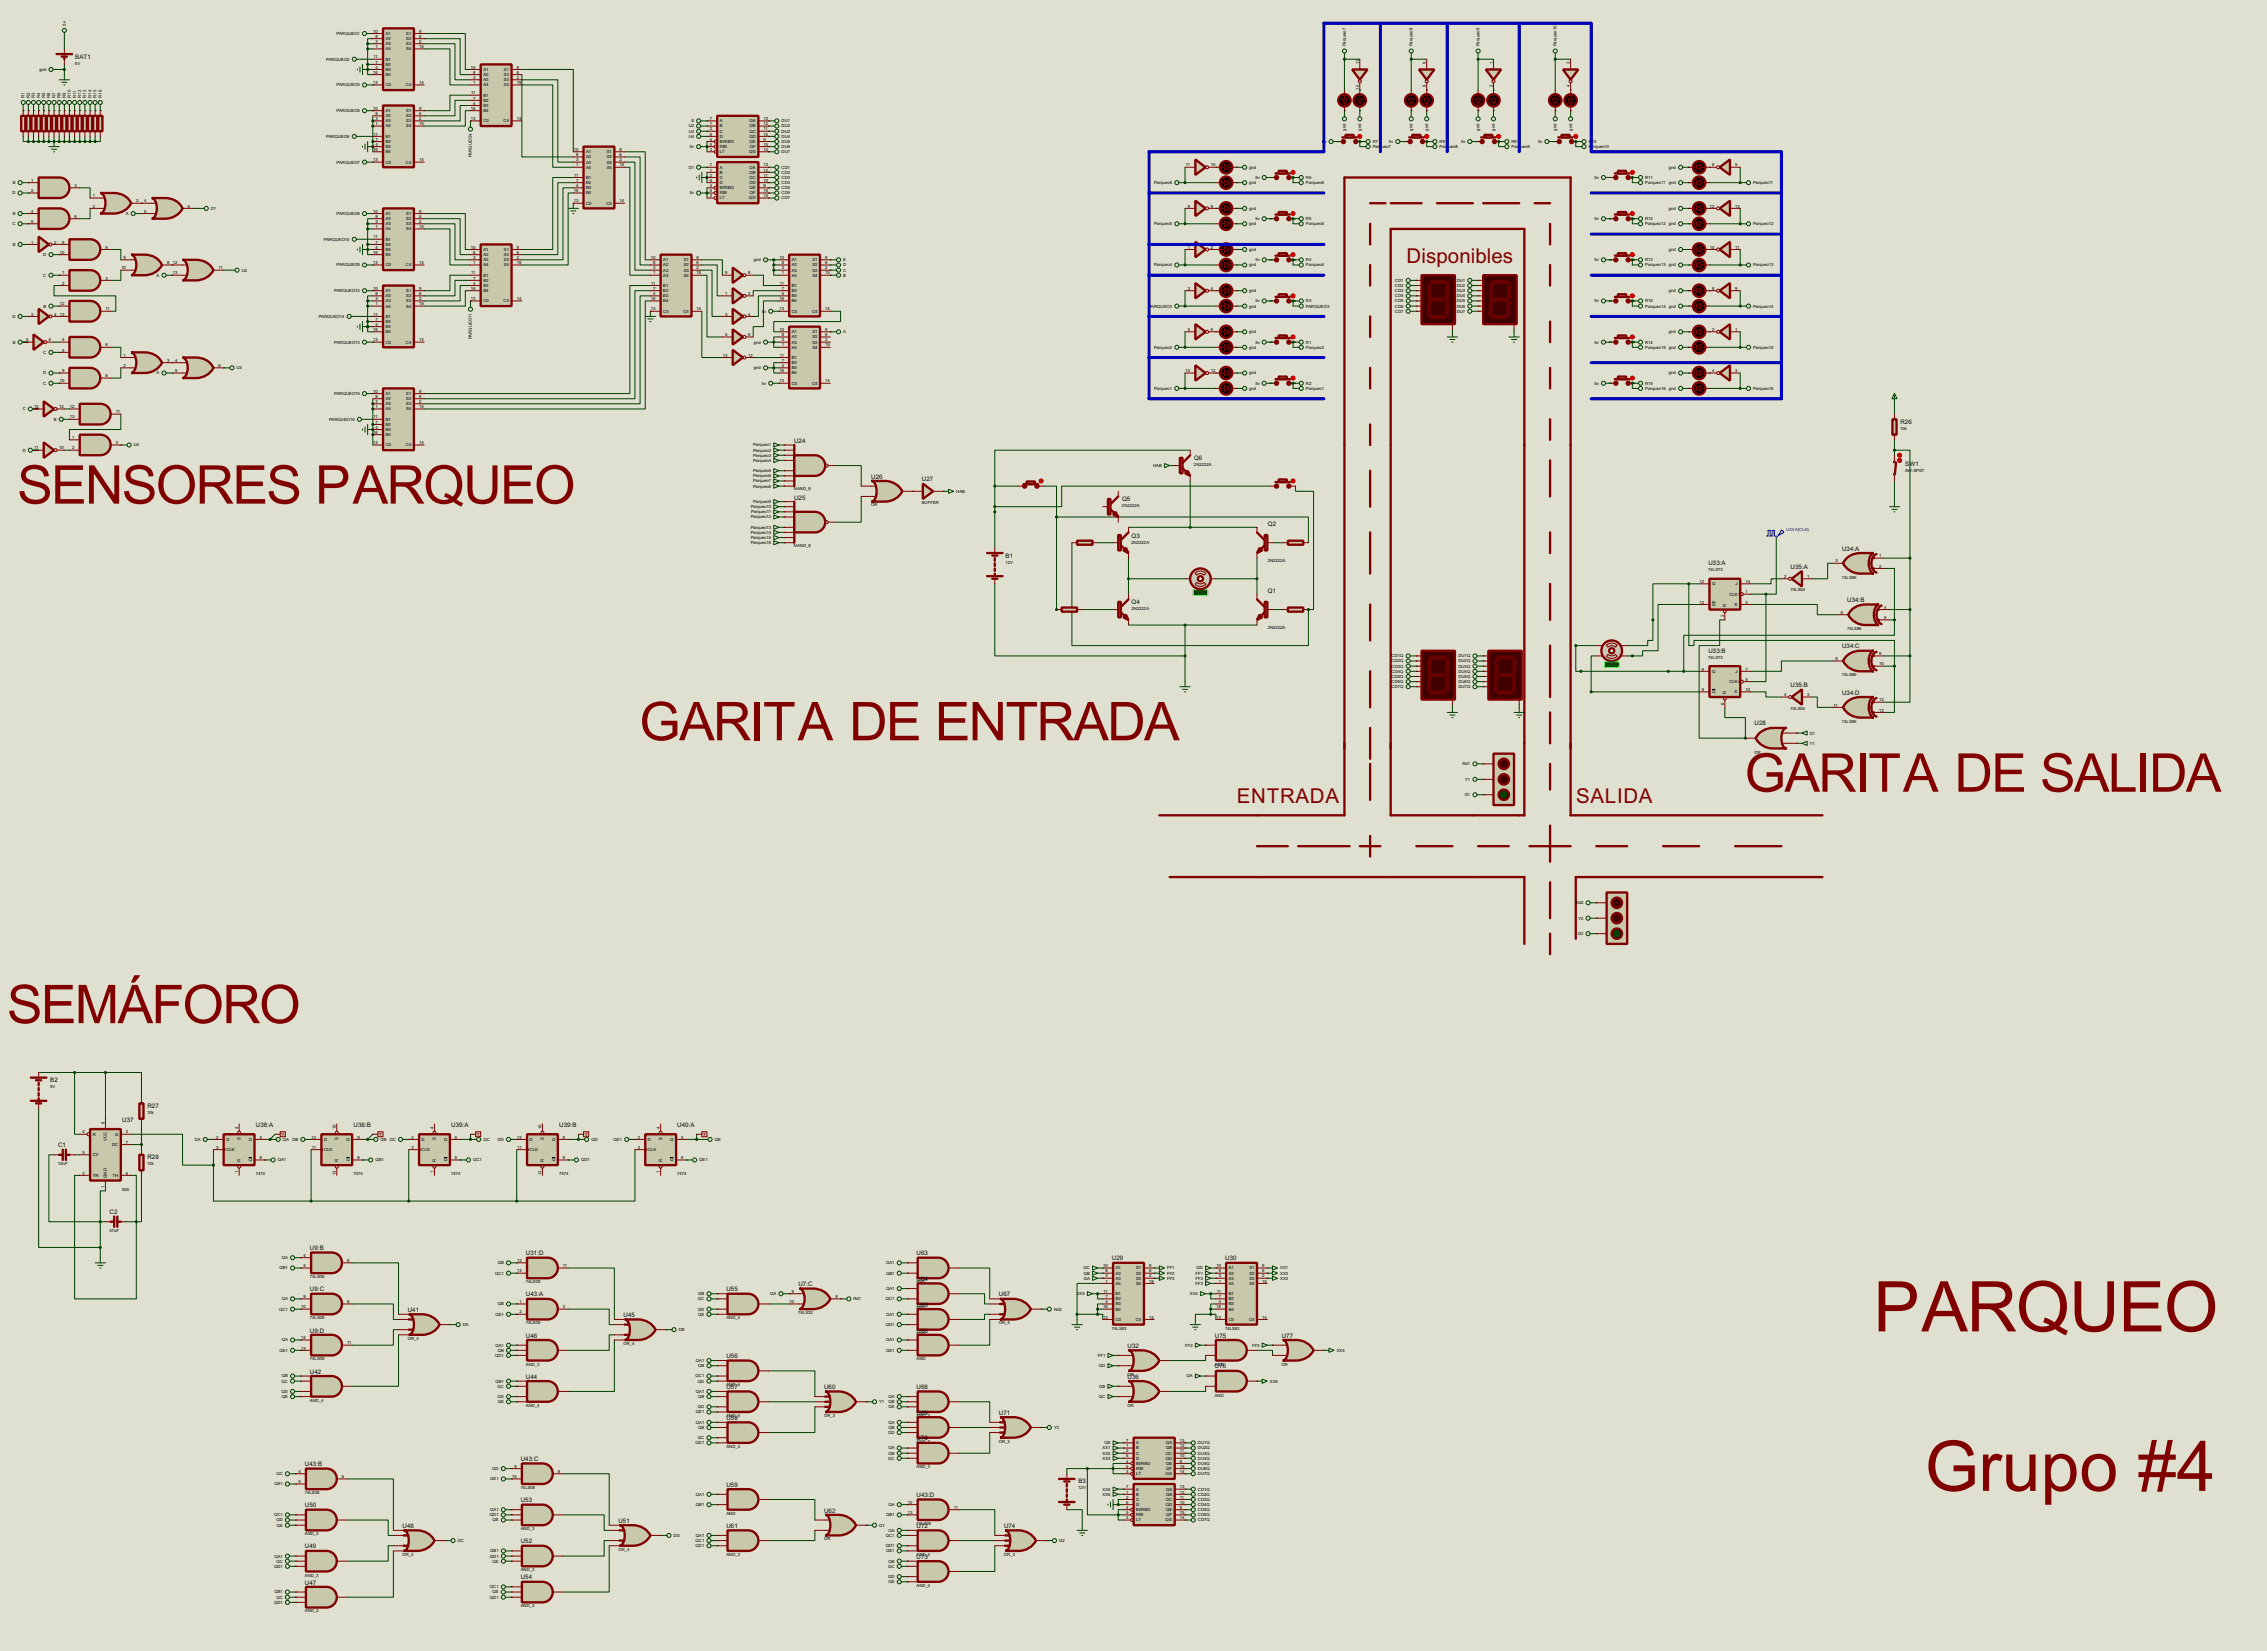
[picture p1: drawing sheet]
<svg xmlns="http://www.w3.org/2000/svg" width="1120mm" height="815mm" viewBox="0 0 1120 815" stroke-linecap="round" stroke-linejoin="round" font-family="sans-serif">
<defs><g id="words">
<g font-size="38.6" fill="#800000">
<text x="926" y="657">PARQUEO</text>
<text x="951" y="736">Grupo #4</text>
</g>
<g font-size="29.5" fill="#800000">
<text x="8" y="249">SENSORES PARQUEO</text>
<text x="316" y="366">GARITA DE ENTRADA</text>
<text x="862" y="391">GARITA DE SALIDA</text>
<text x="3" y="505">SEMÁFORO</text>
</g>
<g font-size="11.3" fill="#800000">
<text x="695" y="130">Disponibles</text>
<text x="611" y="397">ENTRADA</text>
<text x="779" y="397">SALIDA</text>
</g>
<g font-size="3.4">
<text x="37" y="29">BAT1</text>
<text x="939" y="209">R26</text>
<text x="392" y="219">U24</text>
<text x="590" y="227">Q6</text>
<text x="941" y="230">SW1</text>
<text x="430" y="237">U26</text>
<text x="455" y="238">U27</text>
<text x="392" y="247">U25</text>
<text x="554" y="247">Q5</text>
<text x="626" y="260">Q2</text>
<text x="559" y="265">Q3</text>
<text x="497" y="276">B1</text>
<text x="910" y="272">U34:A</text>
<text x="844" y="279">U33:A</text>
<text x="885" y="281">U35:A</text>
<text x="626" y="293">Q1</text>
<text x="559" y="299">Q4</text>
<text x="913" y="297">U34:B</text>
<text x="844" y="322">U33:B</text>
<text x="910" y="320">U34:C</text>
<text x="885" y="339">U35:B</text>
<text x="910" y="343">U34:D</text>
<text x="867" y="358">U28</text>
<text x="25" y="534">B2</text>
<text x="73" y="547">R27</text>
<text x="60" y="554">U37</text>
<text x="126" y="556">U38:A</text>
<text x="175" y="556">U38:B</text>
<text x="223" y="556">U39:A</text>
<text x="276" y="556">U39:B</text>
<text x="335" y="556">U40:A</text>
<text x="29" y="567">C1</text>
<text x="73" y="572">R28</text>
<text x="54" y="600">C2</text>
<text x="153" y="617">U9:B</text>
<text x="260" y="620">U31:D</text>
<text x="453" y="620">U63</text>
<text x="549" y="622">U29</text>
<text x="605" y="622">U30</text>
<text x="394" y="635">U7:C</text>
<text x="453" y="633">U64</text>
<text x="153" y="638">U9:C</text>
<text x="260" y="640">U43:A</text>
<text x="359" y="638">U55</text>
<text x="494" y="640">U67</text>
<text x="201" y="648">U41</text>
<text x="453" y="645">U65</text>
<text x="308" y="650">U45</text>
<text x="153" y="658">U9:D</text>
<text x="453" y="658">U66</text>
<text x="260" y="661">U46</text>
<text x="557" y="666">U32</text>
<text x="600" y="661">U75</text>
<text x="633" y="661">U77</text>
<text x="359" y="671">U56</text>
<text x="600" y="676">U76</text>
<text x="153" y="678">U42</text>
<text x="260" y="681">U44</text>
<text x="557" y="681">U36</text>
<text x="359" y="686">U57</text>
<text x="407" y="686">U60</text>
<text x="453" y="686">U68</text>
<text x="359" y="701">U58</text>
<text x="453" y="699">U69</text>
<text x="494" y="699">U71</text>
<text x="453" y="711">U70</text>
<text x="151" y="724">U43:B</text>
<text x="257" y="722">U43:C</text>
<text x="359" y="734">U59</text>
<text x="533" y="732">B3</text>
<text x="257" y="742">U53</text>
<text x="453" y="739">U43:D</text>
<text x="151" y="744">U50</text>
<text x="407" y="747">U62</text>
<text x="199" y="755">U48</text>
<text x="306" y="752">U51</text>
<text x="359" y="755">U61</text>
<text x="453" y="755">U72</text>
<text x="496" y="755">U74</text>
<text x="151" y="765">U49</text>
<text x="257" y="762">U52</text>
<text x="453" y="770">U73</text>
<text x="257" y="780">U54</text>
<text x="151" y="782">U47</text>
</g>
<g font-size="2.4">
<text x="33" y="13" transform="rotate(-90 33 13)">5v</text>
<text x="166" y="17">PARQUEO1</text>
<text x="184" y="16">10</text>
<text x="191" y="17">A1</text>
<text x="201" y="17">S1</text>
<text x="207" y="16">9</text>
<text x="186" y="19">8</text>
<text x="186" y="21">3</text>
<text x="186" y="24">1</text>
<text x="191" y="20">A2</text>
<text x="191" y="22">A3</text>
<text x="201" y="20">S2</text>
<text x="201" y="22">S3</text>
<text x="207" y="19">6</text>
<text x="207" y="21">2</text>
<text x="207" y="24">15</text>
<text x="665" y="23" transform="rotate(-90 665 23)">Parqueo7</text>
<text x="698" y="23" transform="rotate(-90 698 23)">Parqueo8</text>
<text x="731" y="23" transform="rotate(-90 731 23)">Parqueo9</text>
<text x="769" y="23" transform="rotate(-90 769 23)">Parqueo10</text>
<text x="161" y="30">PARQUEO2</text>
<text x="185" y="29">11</text>
<text x="191" y="25">A4</text>
<text x="191" y="30">B1</text>
<text x="201" y="25">S4</text>
<text x="19" y="35">gnd</text>
<text x="37" y="32">5V</text>
<text x="186" y="31">7</text>
<text x="186" y="34">4</text>
<text x="191" y="32">B2</text>
<text x="191" y="35">B3</text>
<text x="233" y="34">10</text>
<text x="239" y="35">A1</text>
<text x="249" y="35">S1</text>
<text x="255" y="34">9</text>
<text x="671" y="32" transform="rotate(-90 671 32)">11</text>
<text x="705" y="32" transform="rotate(-90 705 32)">9</text>
<text x="738" y="32" transform="rotate(-90 738 32)">1</text>
<text x="776" y="32" transform="rotate(-90 776 32)">3</text>
<text x="184" y="36">16</text>
<text x="184" y="42">13</text>
<text x="191" y="38">B4</text>
<text x="207" y="42">14</text>
<text x="234" y="36">8</text>
<text x="234" y="39">3</text>
<text x="234" y="42">1</text>
<text x="239" y="38">A2</text>
<text x="239" y="40">A3</text>
<text x="249" y="38">S2</text>
<text x="249" y="40">S3</text>
<text x="255" y="36">6</text>
<text x="255" y="39">2</text>
<text x="255" y="42">15</text>
<text x="166" y="43">PARQUEO3</text>
<text x="191" y="43">C0</text>
<text x="201" y="43">C4</text>
<text x="233" y="47">11</text>
<text x="239" y="43">A4</text>
<text x="239" y="48">B1</text>
<text x="249" y="43">S4</text>
<text x="671" y="44" transform="rotate(-90 671 44)">10</text>
<text x="705" y="43" transform="rotate(-90 705 43)">8</text>
<text x="738" y="43" transform="rotate(-90 738 43)">2</text>
<text x="776" y="43" transform="rotate(-90 776 43)">4</text>
<text x="12" y="48" transform="rotate(-90 12 48)">R1</text>
<text x="15" y="48" transform="rotate(-90 15 48)">R2</text>
<text x="17" y="48" transform="rotate(-90 17 48)">R3</text>
<text x="20" y="48" transform="rotate(-90 20 48)">R4</text>
<text x="22" y="48" transform="rotate(-90 22 48)">R5</text>
<text x="25" y="48" transform="rotate(-90 25 48)">R6</text>
<text x="27" y="48" transform="rotate(-90 27 48)">R7</text>
<text x="30" y="48" transform="rotate(-90 30 48)">R8</text>
<text x="33" y="48" transform="rotate(-90 33 48)">R9</text>
<text x="35" y="48" transform="rotate(-90 35 48)">R10</text>
<text x="38" y="48" transform="rotate(-90 38 48)">R11</text>
<text x="40" y="48" transform="rotate(-90 40 48)">R12</text>
<text x="43" y="48" transform="rotate(-90 43 48)">R13</text>
<text x="45" y="48" transform="rotate(-90 45 48)">R14</text>
<text x="48" y="48" transform="rotate(-90 48 48)">R15</text>
<text x="50" y="48" transform="rotate(-90 50 48)">R16</text>
<text x="234" y="49">7</text>
<text x="234" y="52">4</text>
<text x="239" y="50">B2</text>
<text x="239" y="53">B3</text>
<text x="166" y="55">PARQUEO5</text>
<text x="184" y="54">10</text>
<text x="186" y="57">8</text>
<text x="186" y="59">3</text>
<text x="191" y="55">A1</text>
<text x="191" y="58">A2</text>
<text x="201" y="55">S1</text>
<text x="201" y="58">S2</text>
<text x="207" y="54">9</text>
<text x="207" y="57">6</text>
<text x="207" y="59">2</text>
<text x="233" y="54">16</text>
<text x="233" y="59">13</text>
<text x="239" y="55">B4</text>
<text x="255" y="59">14</text>
<text x="351" y="59">7</text>
<text x="377" y="59">13</text>
<text x="186" y="62">1</text>
<text x="191" y="60">A3</text>
<text x="191" y="63">A4</text>
<text x="201" y="60">S3</text>
<text x="201" y="63">S4</text>
<text x="207" y="62">15</text>
<text x="239" y="60">C0</text>
<text x="249" y="60">C4</text>
<text x="340" y="63">U2</text>
<text x="340" y="65">U3</text>
<text x="342" y="60">E</text>
<text x="351" y="62">1</text>
<text x="351" y="64">2</text>
<text x="356" y="60">A</text>
<text x="356" y="63">B</text>
<text x="356" y="65">C</text>
<text x="370" y="65">QC</text>
<text x="370" y="60">QA</text>
<text x="370" y="63">QB</text>
<text x="377" y="62">12</text>
<text x="377" y="64">11</text>
<text x="386" y="63">DU2</text>
<text x="386" y="65">DU3</text>
<text x="386" y="60">DU1</text>
<text x="665" y="64" transform="rotate(-90 665 64)">gnd</text>
<text x="673" y="64" transform="rotate(-90 673 64)">gnd</text>
<text x="698" y="64" transform="rotate(-90 698 64)">gnd</text>
<text x="706" y="64" transform="rotate(-90 706 64)">gnd</text>
<text x="731" y="64" transform="rotate(-90 731 64)">gnd</text>
<text x="739" y="64" transform="rotate(-90 739 64)">gnd</text>
<text x="769" y="64" transform="rotate(-90 769 64)">gnd</text>
<text x="777" y="64" transform="rotate(-90 777 64)">gnd</text>
<text x="161" y="68">PARQUEO6</text>
<text x="185" y="67">11</text>
<text x="186" y="69">7</text>
<text x="186" y="72">4</text>
<text x="191" y="68">B1</text>
<text x="191" y="71">B2</text>
<text x="340" y="68">U4</text>
<text x="351" y="67">6</text>
<text x="351" y="69">4</text>
<text x="351" y="72">5</text>
<text x="356" y="68">D</text>
<text x="356" y="71">BI/RBO</text>
<text x="370" y="68">QD</text>
<text x="370" y="71">QE</text>
<text x="377" y="67">10</text>
<text x="377" y="69">9</text>
<text x="377" y="72">15</text>
<text x="386" y="68">DU4</text>
<text x="386" y="71">DU5</text>
<text x="653" y="71">5</text>
<text x="654" y="71">v</text>
<text x="678" y="71">R7</text>
<text x="686" y="71">5v</text>
<text x="711" y="71">R8</text>
<text x="722" y="71">5v</text>
<text x="747" y="71">R9</text>
<text x="760" y="71">5v</text>
<text x="785" y="71">R</text>
<text x="786" y="71">10</text>
<text x="184" y="75">16</text>
<text x="191" y="73">B3</text>
<text x="191" y="76">B4</text>
<text x="233" y="78" transform="rotate(-90 233 78)">PARQUEO4</text>
<text x="284" y="75">10</text>
<text x="285" y="77">8</text>
<text x="290" y="76">A1</text>
<text x="300" y="76">S1</text>
<text x="306" y="75">9</text>
<text x="306" y="77">6</text>
<text x="341" y="73">5v</text>
<text x="351" y="75">3</text>
<text x="356" y="73">RBI</text>
<text x="356" y="76">LT</text>
<text x="370" y="76">QG</text>
<text x="370" y="73">QF</text>
<text x="377" y="75">14</text>
<text x="386" y="73">DU6</text>
<text x="386" y="76">DU7</text>
<text x="678" y="73">Parq</text>
<text x="683" y="73">ueo7</text>
<text x="711" y="73">Parq</text>
<text x="716" y="73">ueo8</text>
<text x="747" y="73">Parq</text>
<text x="751" y="73">ueo9</text>
<text x="785" y="73">P</text>
<text x="786" y="73">arqueo10</text>
<text x="166" y="81">PARQUEO7</text>
<text x="184" y="80">13</text>
<text x="191" y="81">C0</text>
<text x="201" y="81">C4</text>
<text x="207" y="80">14</text>
<text x="285" y="80">3</text>
<text x="285" y="82">1</text>
<text x="290" y="78">A2</text>
<text x="290" y="81">A3</text>
<text x="290" y="83">A4</text>
<text x="300" y="78">S2</text>
<text x="300" y="81">S3</text>
<text x="300" y="83">S4</text>
<text x="306" y="80">2</text>
<text x="306" y="82">15</text>
<text x="340" y="83">D1</text>
<text x="351" y="82">7</text>
<text x="356" y="83">A</text>
<text x="370" y="83">QA</text>
<text x="377" y="82">13</text>
<text x="386" y="83">CD1</text>
<text x="586" y="82">11</text>
<text x="598" y="82">10</text>
<text x="617" y="83">gnd</text>
<text x="825" y="83">gnd</text>
<text x="846" y="82">6</text>
<text x="857" y="82">5</text>
<text x="15" y="90">1</text>
<text x="284" y="87">11</text>
<text x="285" y="90">7</text>
<text x="290" y="88">B1</text>
<text x="351" y="85">1</text>
<text x="351" y="87">2</text>
<text x="351" y="90">6</text>
<text x="356" y="86">B</text>
<text x="356" y="88">C</text>
<text x="370" y="88">QC</text>
<text x="370" y="86">QB</text>
<text x="377" y="85">12</text>
<text x="377" y="87">11</text>
<text x="377" y="90">10</text>
<text x="386" y="86">CD2</text>
<text x="386" y="88">CD3</text>
<text x="620" y="88">5v</text>
<text x="645" y="88">R6</text>
<text x="788" y="88">5v</text>
<text x="813" y="88">R11</text>
<text x="6" y="96">D</text>
<text x="6" y="91">B</text>
<text x="15" y="95">2</text>
<text x="37" y="92">3</text>
<text x="284" y="95">16</text>
<text x="285" y="92">4</text>
<text x="290" y="91">B2</text>
<text x="290" y="93">B3</text>
<text x="290" y="96">B4</text>
<text x="341" y="96">5v</text>
<text x="351" y="92">4</text>
<text x="351" y="95">5</text>
<text x="356" y="91">D</text>
<text x="356" y="93">BI/RBO</text>
<text x="356" y="96">RBI</text>
<text x="370" y="91">QD</text>
<text x="370" y="93">QE</text>
<text x="370" y="96">QF</text>
<text x="377" y="92">9</text>
<text x="377" y="95">15</text>
<text x="386" y="91">CD4</text>
<text x="386" y="93">CD5</text>
<text x="386" y="96">CD6</text>
<text x="570" y="91">Parqueo6</text>
<text x="617" y="91">gnd</text>
<text x="645" y="91">Parqueo6</text>
<text x="813" y="91">Parqueo11</text>
<text x="825" y="91">gnd</text>
<text x="866" y="91">Parqueo11</text>
<text x="46" y="97">1</text>
<text x="67" y="100">3</text>
<text x="71" y="100">4</text>
<text x="284" y="100">13</text>
<text x="290" y="101">C0</text>
<text x="300" y="101">C4</text>
<text x="306" y="100">14</text>
<text x="351" y="97">3</text>
<text x="356" y="99">LT</text>
<text x="370" y="99">QG</text>
<text x="377" y="97">14</text>
<text x="386" y="99">CD7</text>
<text x="6" y="106">B</text>
<text x="15" y="105">4</text>
<text x="37" y="108">6</text>
<text x="46" y="103">2</text>
<text x="62" y="106">A</text>
<text x="71" y="105">5</text>
<text x="93" y="103">6</text>
<text x="104" y="104">D1</text>
<text x="166" y="106">PARQUEO8</text>
<text x="184" y="105">10</text>
<text x="186" y="108">8</text>
<text x="191" y="106">A1</text>
<text x="201" y="106">S1</text>
<text x="207" y="105">9</text>
<text x="207" y="108">6</text>
<text x="587" y="103">9</text>
<text x="598" y="103">8</text>
<text x="617" y="104">gnd</text>
<text x="825" y="104">gnd</text>
<text x="845" y="103">12</text>
<text x="857" y="103">13</text>
<text x="6" y="111">C</text>
<text x="15" y="110">5</text>
<text x="186" y="110">3</text>
<text x="186" y="113">1</text>
<text x="191" y="109">A2</text>
<text x="191" y="111">A3</text>
<text x="191" y="114">A4</text>
<text x="201" y="109">S2</text>
<text x="201" y="111">S3</text>
<text x="201" y="114">S4</text>
<text x="207" y="110">2</text>
<text x="207" y="113">15</text>
<text x="570" y="111">Parqueo5</text>
<text x="617" y="111">gnd</text>
<text x="620" y="109">5v</text>
<text x="645" y="109">R5</text>
<text x="645" y="111">Parqueo5</text>
<text x="788" y="109">5v</text>
<text x="813" y="109">R12</text>
<text x="813" y="111">Parqueo12 gnd</text>
<text x="866" y="111">Parqueo12</text>
<text x="160" y="119">PARQUEO10</text>
<text x="185" y="118">11</text>
<text x="191" y="119">B1</text>
<text x="6" y="121">B</text>
<text x="15" y="120">1</text>
<text x="27" y="120">2</text>
<text x="30" y="125">10</text>
<text x="31" y="120">9</text>
<text x="52" y="123">8</text>
<text x="184" y="125">16</text>
<text x="186" y="120">7</text>
<text x="186" y="123">4</text>
<text x="191" y="121">B2</text>
<text x="191" y="124">B3</text>
<text x="233" y="123">10</text>
<text x="234" y="125">8</text>
<text x="239" y="124">A1</text>
<text x="249" y="124">S1</text>
<text x="255" y="123">9</text>
<text x="255" y="125">6</text>
<text x="587" y="123">1</text>
<text x="598" y="123">2</text>
<text x="617" y="124">gnd</text>
<text x="825" y="124">gnd</text>
<text x="845" y="123">10</text>
<text x="857" y="123">11</text>
<text x="21" y="126">D</text>
<text x="61" y="128">9</text>
<text x="83" y="130">8</text>
<text x="85" y="130">12</text>
<text x="166" y="132">PARQUEO9</text>
<text x="184" y="130">13</text>
<text x="191" y="126">B4</text>
<text x="191" y="132">C0</text>
<text x="201" y="132">C4</text>
<text x="207" y="130">14</text>
<text x="234" y="128">3</text>
<text x="234" y="130">1</text>
<text x="239" y="126">A2</text>
<text x="239" y="129">A3</text>
<text x="239" y="132">A4</text>
<text x="249" y="126">S2</text>
<text x="249" y="129">S3</text>
<text x="249" y="132">S4</text>
<text x="255" y="128">2</text>
<text x="255" y="130">15</text>
<text x="322" y="128">10</text>
<text x="323" y="130">8</text>
<text x="328" y="129">A1</text>
<text x="328" y="132">A2</text>
<text x="338" y="129">S1</text>
<text x="338" y="132">S2</text>
<text x="344" y="128">9</text>
<text x="344" y="130">6</text>
<text x="373" y="129">gnd</text>
<text x="385" y="128">10</text>
<text x="386" y="130">8</text>
<text x="391" y="129">A1</text>
<text x="391" y="132">A2</text>
<text x="401" y="129">S1</text>
<text x="401" y="132">S2</text>
<text x="408" y="128">9</text>
<text x="408" y="130">6</text>
<text x="417" y="129">E</text>
<text x="417" y="132">D</text>
<text x="570" y="132">Parqueo4</text>
<text x="617" y="132">gnd</text>
<text x="620" y="129">5v</text>
<text x="645" y="129">R4</text>
<text x="645" y="132">Parqueo4</text>
<text x="788" y="129">5v</text>
<text x="813" y="129">R13</text>
<text x="813" y="132">Parqueo13 gnd</text>
<text x="866" y="132">Parqueo13</text>
<text x="21" y="137">C</text>
<text x="31" y="135">1</text>
<text x="60" y="133">10</text>
<text x="77" y="137">A</text>
<text x="85" y="135">13</text>
<text x="108" y="133">11</text>
<text x="119" y="134">U2</text>
<text x="233" y="135">11</text>
<text x="239" y="137">B1</text>
<text x="323" y="133">3</text>
<text x="323" y="135">1</text>
<text x="328" y="134">A3</text>
<text x="328" y="137">A4</text>
<text x="338" y="134">S3</text>
<text x="338" y="137">S4</text>
<text x="344" y="133">2</text>
<text x="344" y="135">15</text>
<text x="358" y="135">9</text>
<text x="370" y="135">8</text>
<text x="386" y="133">3</text>
<text x="386" y="135">1</text>
<text x="391" y="134">A3</text>
<text x="391" y="137">A4</text>
<text x="401" y="134">S3</text>
<text x="401" y="137">S4</text>
<text x="408" y="133">2</text>
<text x="408" y="135">15</text>
<text x="417" y="134">C</text>
<text x="417" y="137">B</text>
<text x="31" y="141">2</text>
<text x="52" y="138">3</text>
<text x="184" y="143">10</text>
<text x="207" y="143">9</text>
<text x="233" y="143">16</text>
<text x="234" y="138">7</text>
<text x="234" y="141">4</text>
<text x="239" y="139">B2</text>
<text x="239" y="142">B3</text>
<text x="322" y="141">11</text>
<text x="323" y="143">7</text>
<text x="328" y="142">B1</text>
<text x="385" y="141">11</text>
<text x="386" y="143">7</text>
<text x="391" y="142">B1</text>
<text x="587" y="143">3</text>
<text x="598" y="143">4</text>
<text x="689" y="139">CD1</text>
<text x="689" y="142">CD2</text>
<text x="720" y="142">DU2</text>
<text x="720" y="139">DU1</text>
<text x="846" y="143">8</text>
<text x="857" y="143">9</text>
<text x="165" y="144">PARQUEO12</text>
<text x="186" y="146">8</text>
<text x="186" y="148">3</text>
<text x="191" y="144">A1</text>
<text x="191" y="147">A2</text>
<text x="191" y="149">A3</text>
<text x="201" y="144">S1</text>
<text x="201" y="147">S2</text>
<text x="201" y="149">S3</text>
<text x="207" y="146">6</text>
<text x="207" y="148">2</text>
<text x="233" y="148">13</text>
<text x="239" y="144">B4</text>
<text x="239" y="149">C0</text>
<text x="249" y="149">C4</text>
<text x="255" y="148">14</text>
<text x="322" y="148">16</text>
<text x="323" y="146">4</text>
<text x="328" y="144">B2</text>
<text x="328" y="147">B3</text>
<text x="328" y="149">B4</text>
<text x="358" y="146">1</text>
<text x="370" y="146">2</text>
<text x="385" y="148">16</text>
<text x="386" y="146">4</text>
<text x="391" y="144">B2</text>
<text x="391" y="147">B3</text>
<text x="391" y="149">B4</text>
<text x="617" y="144">gnd</text>
<text x="620" y="149">5v</text>
<text x="645" y="149">R3</text>
<text x="689" y="144">CD3</text>
<text x="689" y="147">CD4</text>
<text x="689" y="149">CD5</text>
<text x="720" y="144">DU3</text>
<text x="720" y="147">DU4</text>
<text x="720" y="149">DU5</text>
<text x="788" y="149">5v</text>
<text x="813" y="149">R16</text>
<text x="825" y="144">gnd</text>
<text x="15" y="156">3</text>
<text x="22" y="152">B</text>
<text x="27" y="156">4</text>
<text x="30" y="151">12</text>
<text x="30" y="156">13</text>
<text x="52" y="153">11</text>
<text x="185" y="156">11</text>
<text x="186" y="151">1</text>
<text x="191" y="152">A4</text>
<text x="201" y="152">S4</text>
<text x="207" y="151">15</text>
<text x="322" y="153">13</text>
<text x="328" y="154">C0</text>
<text x="338" y="154">C4</text>
<text x="344" y="153">14</text>
<text x="358" y="156">3</text>
<text x="370" y="156">4</text>
<text x="376" y="154">5</text>
<text x="378" y="154">v</text>
<text x="385" y="153">13</text>
<text x="391" y="154">C0</text>
<text x="401" y="154">C4</text>
<text x="408" y="153">14</text>
<text x="568" y="152">PARQUEO3</text>
<text x="617" y="152">gnd</text>
<text x="645" y="152">PARQUEO3</text>
<text x="689" y="152">CD6</text>
<text x="689" y="154">CD7</text>
<text x="720" y="152">DU6</text>
<text x="720" y="154">DU7</text>
<text x="813" y="152">Parqueo14 gnd</text>
<text x="866" y="152">Parqueo14</text>
<text x="6" y="157">D</text>
<text x="157" y="157">PARQUEO14</text>
<text x="186" y="158">7</text>
<text x="186" y="161">4</text>
<text x="191" y="157">B1</text>
<text x="191" y="159">B2</text>
<text x="184" y="163">16</text>
<text x="191" y="162">B3</text>
<text x="191" y="165">B4</text>
<text x="233" y="168" transform="rotate(-90 233 168)">PARQUEO11</text>
<text x="358" y="166">5</text>
<text x="370" y="166">6</text>
<text x="385" y="163">10</text>
<text x="386" y="166">8</text>
<text x="391" y="165">A1</text>
<text x="391" y="167">A2</text>
<text x="401" y="165">S1</text>
<text x="401" y="167">S2</text>
<text x="408" y="163">9</text>
<text x="408" y="166">6</text>
<text x="417" y="165">A</text>
<text x="587" y="163">5</text>
<text x="598" y="163">6</text>
<text x="617" y="165">gnd</text>
<text x="825" y="165">gnd</text>
<text x="846" y="163">2</text>
<text x="857" y="163">1</text>
<text x="6" y="170">B</text>
<text x="13" y="169">5</text>
<text x="24" y="169">6</text>
<text x="31" y="169">4</text>
<text x="31" y="174">5</text>
<text x="52" y="171">6</text>
<text x="165" y="170">PARQUEO13</text>
<text x="184" y="169">13</text>
<text x="191" y="170">C0</text>
<text x="201" y="170">C4</text>
<text x="207" y="169">14</text>
<text x="373" y="170">gnd</text>
<text x="386" y="169">3</text>
<text x="386" y="171">1</text>
<text x="391" y="170">A3</text>
<text x="391" y="172">A4</text>
<text x="401" y="170">S3</text>
<text x="401" y="172">S4</text>
<text x="408" y="169">2</text>
<text x="408" y="171">15</text>
<text x="570" y="172">Parqueo2</text>
<text x="617" y="172">gnd</text>
<text x="620" y="170">5v</text>
<text x="645" y="170">R1</text>
<text x="645" y="172">Parqueo2</text>
<text x="788" y="170">5v</text>
<text x="813" y="170">R14</text>
<text x="813" y="172">Parqueo15 gnd</text>
<text x="866" y="172">Parqueo15</text>
<text x="21" y="175">C</text>
<text x="61" y="176">1</text>
<text x="83" y="179">3</text>
<text x="87" y="179">4</text>
<text x="357" y="176">13</text>
<text x="370" y="176">12</text>
<text x="385" y="176">11</text>
<text x="386" y="179">7</text>
<text x="391" y="177">B1</text>
<text x="391" y="180">B2</text>
<text x="21" y="185">D</text>
<text x="31" y="184">9</text>
<text x="61" y="181">2</text>
<text x="77" y="185">A</text>
<text x="87" y="184">5</text>
<text x="108" y="181">6</text>
<text x="117" y="182">U3</text>
<text x="373" y="182">gnd</text>
<text x="385" y="184">16</text>
<text x="386" y="181">4</text>
<text x="391" y="182">B3</text>
<text x="391" y="185">B4</text>
<text x="586" y="184">13</text>
<text x="598" y="184">12</text>
<text x="617" y="185">gnd</text>
<text x="825" y="185">gnd</text>
<text x="846" y="184">4</text>
<text x="857" y="184">3</text>
<text x="21" y="190">C</text>
<text x="30" y="189">10</text>
<text x="52" y="186">8</text>
<text x="376" y="190">5v</text>
<text x="385" y="189">13</text>
<text x="391" y="190">C0</text>
<text x="401" y="190">C4</text>
<text x="408" y="189">14</text>
<text x="620" y="190">5v</text>
<text x="645" y="190">R2</text>
<text x="788" y="190">5v</text>
<text x="813" y="190">R15</text>
<text x="165" y="195">PARQUEO15</text>
<text x="184" y="194">10</text>
<text x="186" y="196">8</text>
<text x="191" y="195">A1</text>
<text x="191" y="198">A2</text>
<text x="201" y="195">S1</text>
<text x="201" y="198">S2</text>
<text x="207" y="194">9</text>
<text x="207" y="196">6</text>
<text x="570" y="193">Parqueo1</text>
<text x="617" y="193">gnd</text>
<text x="645" y="193">Parqueo1</text>
<text x="813" y="193">Parqueo16 gnd</text>
<text x="866" y="193">Parqueo16</text>
<text x="11" y="203">C</text>
<text x="17" y="202">13</text>
<text x="29" y="202">12</text>
<text x="35" y="202">12</text>
<text x="186" y="199">3</text>
<text x="186" y="202">1</text>
<text x="191" y="200">A3</text>
<text x="191" y="203">A4</text>
<text x="201" y="200">S3</text>
<text x="201" y="203">S4</text>
<text x="207" y="199">2</text>
<text x="207" y="202">15</text>
<text x="27" y="208">B</text>
<text x="35" y="207">13</text>
<text x="57" y="204">11</text>
<text x="163" y="208">PARQUEO16</text>
<text x="185" y="207">11</text>
<text x="186" y="209">7</text>
<text x="191" y="208">B1</text>
<text x="184" y="214">16</text>
<text x="186" y="212">4</text>
<text x="191" y="210">B2</text>
<text x="191" y="213">B3</text>
<text x="191" y="215">B4</text>
<text x="939" y="212">10k</text>
<text x="17" y="222">11</text>
<text x="29" y="222">10</text>
<text x="36" y="217">1</text>
<text x="36" y="222">2</text>
<text x="57" y="219">3</text>
<text x="66" y="220">U4</text>
<text x="184" y="219">13</text>
<text x="191" y="220">C0</text>
<text x="201" y="220">C4</text>
<text x="207" y="219">14</text>
<text x="372" y="220">Parqueo1</text>
<text x="11" y="223">D</text>
<text x="372" y="223">Parqueo2</text>
<text x="372" y="226">Parqueo3</text>
<text x="372" y="228">Parqueo4</text>
<text x="372" y="233">Parqueo5</text>
<text x="570" y="231">HAB</text>
<text x="590" y="230">2N2222A</text>
<text x="941" y="233">SW-SPST</text>
<text x="372" y="236">Parqueo6</text>
<text x="372" y="238">Parqueo7</text>
<text x="372" y="241">Parqueo8</text>
<text x="392" y="242">NAND_8</text>
<text x="472" y="243">HAB</text>
<text x="371" y="251">Parqueo10</text>
<text x="372" y="248">Parqueo9</text>
<text x="430" y="250">OR</text>
<text x="455" y="249">BUFFER</text>
<text x="554" y="250">2N2222A</text>
<text x="371" y="256">Parqueo12</text>
<text x="371" y="253">Parqueo11</text>
<text x="371" y="261">Parqueo13</text>
<text x="371" y="264">Parqueo14</text>
<text x="371" y="266">Parqueo15</text>
<text x="371" y="269">Parqueo16</text>
<text x="559" y="268">2N2222A</text>
<text x="392" y="270">NAND_8</text>
<text x="928" y="275">1</text>
<text x="497" y="279">12V</text>
<text x="626" y="278">2N2222A</text>
<text x="907" y="278">3</text>
<text x="928" y="280">2</text>
<text x="840" y="288">12</text>
<text x="844" y="282">74LS73</text>
<text x="862" y="288">14</text>
<text x="882" y="285">2</text>
<text x="893" y="285">1</text>
<text x="910" y="286">74LS86</text>
<text x="846" y="289">Q</text>
<text x="857" y="289">J</text>
<text x="862" y="293">1</text>
<text x="885" y="292">74LS04</text>
<text x="840" y="298">13</text>
<text x="846" y="299">Q</text>
<text x="853" y="300" transform="rotate(-90 853 300)">R</text>
<text x="854" y="294">CLK</text>
<text x="857" y="299">K</text>
<text x="862" y="298">3</text>
<text x="559" y="301">2N2222A</text>
<text x="852" y="305" transform="rotate(-90 852 305)">2</text>
<text x="909" y="303">6</text>
<text x="931" y="301">4</text>
<text x="931" y="306">5</text>
<text x="626" y="311">2N2222A</text>
<text x="913" y="311">74LS86</text>
<text x="928" y="324">9</text>
<text x="688" y="325">CD1Q</text>
<text x="688" y="327">CD2Q</text>
<text x="688" y="330">CD3Q</text>
<text x="721" y="327">DU2Q</text>
<text x="721" y="330">DU3Q</text>
<text x="721" y="325">DU1Q</text>
<text x="844" y="325">74LS73</text>
<text x="907" y="326">8</text>
<text x="928" y="329">10</text>
<text x="688" y="332">CD4Q</text>
<text x="688" y="335">CD5Q</text>
<text x="721" y="332">DU4Q</text>
<text x="721" y="335">DU5Q</text>
<text x="841" y="331">9</text>
<text x="846" y="332">Q</text>
<text x="857" y="332">J</text>
<text x="862" y="331">7</text>
<text x="910" y="334">74LS86</text>
<text x="688" y="337">CD6Q</text>
<text x="688" y="340">CD7Q</text>
<text x="721" y="337">DU6Q</text>
<text x="721" y="340">DU7Q</text>
<text x="841" y="341">8</text>
<text x="854" y="337">CLK</text>
<text x="862" y="336">5</text>
<text x="862" y="341">10</text>
<text x="846" y="342">Q</text>
<text x="852" y="348" transform="rotate(-90 852 348)">6</text>
<text x="853" y="343" transform="rotate(-90 853 343)">R</text>
<text x="857" y="342">K</text>
<text x="882" y="344">4</text>
<text x="893" y="344">3</text>
<text x="928" y="346">12</text>
<text x="885" y="351">74LS04</text>
<text x="906" y="349">11</text>
<text x="928" y="351">13</text>
<text x="910" y="357">74LS86</text>
<text x="894" y="363">G1</text>
<text x="894" y="368">Y1</text>
<text x="723" y="378">Rd1</text>
<text x="867" y="372">OR</text>
<text x="724" y="386">Y1</text>
<text x="724" y="393">G1</text>
<text x="779" y="447">Rd2</text>
<text x="780" y="454">Y2</text>
<text x="780" y="462">G2</text>
<text x="25" y="537">5V</text>
<text x="73" y="550">10k</text>
<text x="52" y="555" transform="rotate(-90 52 555)">8</text>
<text x="118" y="558" transform="rotate(-90 118 558)">4</text>
<text x="166" y="558" transform="rotate(-90 166 558)">10</text>
<text x="214" y="558" transform="rotate(-90 214 558)">4</text>
<text x="268" y="558" transform="rotate(-90 268 558)">10</text>
<text x="326" y="558" transform="rotate(-90 326 558)">4</text>
<text x="41" y="560">4</text>
<text x="46" y="561">R</text>
<text x="53" y="563" transform="rotate(-90 53 563)">VCC</text>
<text x="57" y="561">Q</text>
<text x="62" y="560">3</text>
<text x="96" y="563">DA</text>
<text x="107" y="562">2</text>
<text x="112" y="563">D</text>
<text x="119" y="563" transform="rotate(-90 119 563)">S</text>
<text x="123" y="563">Q</text>
<text x="128" y="562">5</text>
<text x="140" y="563">QA DB</text>
<text x="154" y="562">12</text>
<text x="160" y="563">D</text>
<text x="167" y="563" transform="rotate(-90 167 563)">S</text>
<text x="171" y="563">Q</text>
<text x="177" y="562">9</text>
<text x="188" y="563">QB DC</text>
<text x="203" y="562">2</text>
<text x="208" y="563">D</text>
<text x="215" y="563" transform="rotate(-90 215 563)">S</text>
<text x="219" y="563">Q</text>
<text x="225" y="562">5</text>
<text x="239" y="563">QC</text>
<text x="246" y="563">DD</text>
<text x="256" y="562">12</text>
<text x="262" y="563">D</text>
<text x="269" y="563" transform="rotate(-90 269 563)">S</text>
<text x="273" y="563">Q</text>
<text x="278" y="562">9</text>
<text x="292" y="563">QD</text>
<text x="303" y="563">QE1</text>
<text x="315" y="562">2</text>
<text x="320" y="563">D</text>
<text x="327" y="563" transform="rotate(-90 327 563)">S</text>
<text x="331" y="563">Q</text>
<text x="337" y="562">5</text>
<text x="353" y="563">QE</text>
<text x="41" y="570">5</text>
<text x="55" y="566">DC</text>
<text x="62" y="565">7</text>
<text x="107" y="567">3</text>
<text x="112" y="568">CLK</text>
<text x="154" y="567">11</text>
<text x="160" y="568">CLK</text>
<text x="203" y="567">3</text>
<text x="208" y="568">CLK</text>
<text x="256" y="567">11</text>
<text x="262" y="568">CLK</text>
<text x="315" y="567">3</text>
<text x="320" y="568">CLK</text>
<text x="29" y="575">10nF</text>
<text x="46" y="571">CV</text>
<text x="73" y="575">10k</text>
<text x="119" y="574" transform="rotate(-90 119 574)">R</text>
<text x="123" y="574">Q</text>
<text x="128" y="572">6</text>
<text x="137" y="574">QA1</text>
<text x="167" y="574" transform="rotate(-90 167 574)">R</text>
<text x="171" y="574">Q</text>
<text x="177" y="572">8</text>
<text x="185" y="574">QB1</text>
<text x="215" y="574" transform="rotate(-90 215 574)">R</text>
<text x="219" y="574">Q</text>
<text x="225" y="572">6</text>
<text x="234" y="574">QC1</text>
<text x="269" y="574" transform="rotate(-90 269 574)">R</text>
<text x="273" y="574">Q</text>
<text x="278" y="572">8</text>
<text x="287" y="574">QD1</text>
<text x="327" y="574" transform="rotate(-90 327 574)">R</text>
<text x="331" y="574">Q</text>
<text x="337" y="572">6</text>
<text x="345" y="574">QE1</text>
<text x="41" y="580">2</text>
<text x="46" y="581">TR</text>
<text x="53" y="582" transform="rotate(-90 53 582)">GND</text>
<text x="56" y="581">TH</text>
<text x="62" y="580">6</text>
<text x="118" y="579" transform="rotate(-90 118 579)">1</text>
<text x="126" y="580">7474</text>
<text x="166" y="580" transform="rotate(-90 166 580)">13</text>
<text x="175" y="580">7474</text>
<text x="214" y="579" transform="rotate(-90 214 579)">1</text>
<text x="223" y="580">7474</text>
<text x="268" y="580" transform="rotate(-90 268 580)">13</text>
<text x="276" y="580">7474</text>
<text x="326" y="579" transform="rotate(-90 326 579)">1</text>
<text x="335" y="580">7474</text>
<text x="52" y="587" transform="rotate(-90 52 587)">1</text>
<text x="60" y="588">555</text>
<text x="54" y="608">47uF</text>
<text x="139" y="622">QA</text>
<text x="150" y="621">4</text>
<text x="172" y="623">6</text>
<text x="256" y="623">12</text>
<text x="138" y="627">QB1</text>
<text x="150" y="626">5</text>
<text x="245" y="629">QC1</text>
<text x="246" y="624">QB</text>
<text x="256" y="628">13</text>
<text x="278" y="626">11</text>
<text x="438" y="624">QA1</text>
<text x="438" y="629">QB1</text>
<text x="535" y="627">QC</text>
<text x="535" y="629">QB</text>
<text x="545" y="626">10</text>
<text x="546" y="628">8</text>
<text x="551" y="627">A1</text>
<text x="551" y="629">A2</text>
<text x="561" y="627">S1</text>
<text x="561" y="629">S2</text>
<text x="568" y="626">9</text>
<text x="568" y="628">6</text>
<text x="577" y="627">FF1</text>
<text x="577" y="629">FF2</text>
<text x="591" y="629">FF1</text>
<text x="591" y="627">QD</text>
<text x="601" y="626">10</text>
<text x="602" y="628">8</text>
<text x="607" y="627">A1</text>
<text x="607" y="629">A2</text>
<text x="617" y="627">S1</text>
<text x="617" y="629">S2</text>
<text x="624" y="626">9</text>
<text x="624" y="628">6</text>
<text x="633" y="627">XX1</text>
<text x="633" y="629">XX2</text>
<text x="153" y="631">74LS08</text>
<text x="260" y="634">74LS08</text>
<text x="453" y="634">AND</text>
<text x="535" y="632">QA</text>
<text x="546" y="631">3</text>
<text x="546" y="633">1</text>
<text x="551" y="632">A3</text>
<text x="551" y="634">A4</text>
<text x="561" y="632">S3</text>
<text x="561" y="634">S4</text>
<text x="568" y="631">2</text>
<text x="568" y="633">15</text>
<text x="577" y="632">FF3</text>
<text x="591" y="632">FF2</text>
<text x="591" y="634">FF3</text>
<text x="602" y="631">3</text>
<text x="602" y="633">1</text>
<text x="607" y="632">A3</text>
<text x="607" y="634">A4</text>
<text x="617" y="632">S3</text>
<text x="617" y="634">S4</text>
<text x="624" y="631">2</text>
<text x="624" y="633">15</text>
<text x="633" y="632">XX3</text>
<text x="150" y="641">9</text>
<text x="345" y="640">QB</text>
<text x="381" y="640">QA</text>
<text x="391" y="638">9</text>
<text x="413" y="641">8</text>
<text x="438" y="637">QA1</text>
<text x="532" y="640">XX5</text>
<text x="545" y="638">11</text>
<text x="546" y="641">7</text>
<text x="551" y="640">B1</text>
<text x="588" y="640">XX4</text>
<text x="601" y="638">11</text>
<text x="602" y="641">7</text>
<text x="607" y="640">B1</text>
<text x="138" y="647">QC1</text>
<text x="139" y="642">QA</text>
<text x="149" y="646">10</text>
<text x="172" y="644">8</text>
<text x="246" y="645">QB</text>
<text x="257" y="644">1</text>
<text x="278" y="646">3</text>
<text x="345" y="642">QC</text>
<text x="345" y="647">QD</text>
<text x="390" y="644">10</text>
<text x="422" y="642">Rd1</text>
<text x="438" y="642">QC1</text>
<text x="453" y="646">AND</text>
<text x="521" y="647">Rd2</text>
<text x="545" y="646">16</text>
<text x="546" y="644">4</text>
<text x="551" y="642">B2</text>
<text x="551" y="645">B3</text>
<text x="551" y="647">B4</text>
<text x="601" y="646">16</text>
<text x="602" y="644">4</text>
<text x="607" y="642">B2</text>
<text x="607" y="645">B3</text>
<text x="607" y="647">B4</text>
<text x="153" y="652">74LS08</text>
<text x="245" y="650">QE1</text>
<text x="257" y="649">2</text>
<text x="345" y="650">QE</text>
<text x="359" y="652">AND_4</text>
<text x="394" y="649">74LS32</text>
<text x="438" y="650">QA1</text>
<text x="545" y="651">13</text>
<text x="551" y="652">C0</text>
<text x="561" y="652">C4</text>
<text x="568" y="651">14</text>
<text x="601" y="651">13</text>
<text x="607" y="652">C0</text>
<text x="617" y="652">C4</text>
<text x="624" y="651">14</text>
<text x="229" y="655">DA</text>
<text x="260" y="654">74LS08</text>
<text x="335" y="657">DB</text>
<text x="438" y="655">QD1</text>
<text x="453" y="659">AND</text>
<text x="494" y="654">OR_4</text>
<text x="549" y="657">74LS83</text>
<text x="605" y="657">74LS83</text>
<text x="139" y="662">QA</text>
<text x="149" y="661">12</text>
<text x="172" y="664">11</text>
<text x="201" y="662">OR_4</text>
<text x="245" y="665">QA1</text>
<text x="308" y="664">OR_4</text>
<text x="438" y="662">QA1</text>
<text x="586" y="665">FF2</text>
<text x="619" y="665">FF3</text>
<text x="138" y="668">QE1</text>
<text x="149" y="666">13</text>
<text x="153" y="672">74LS08</text>
<text x="245" y="670">QD1</text>
<text x="246" y="668">QB</text>
<text x="438" y="668">QE1</text>
<text x="453" y="672">AND</text>
<text x="542" y="670">FF1</text>
<text x="660" y="668">XX4</text>
<text x="260" y="674">AND_3</text>
<text x="344" y="673">QA1</text>
<text x="345" y="675">QB</text>
<text x="543" y="675">QD</text>
<text x="600" y="674">AND</text>
<text x="633" y="674">OR</text>
<text x="139" y="683">QC</text>
<text x="139" y="680">QB</text>
<text x="245" y="683">QB1</text>
<text x="344" y="680">QC1</text>
<text x="345" y="683">QD</text>
<text x="557" y="679">OR</text>
<text x="586" y="680">QA</text>
<text x="627" y="683">XX5</text>
<text x="139" y="688">QD</text>
<text x="246" y="685">QC</text>
<text x="344" y="688">QA1</text>
<text x="359" y="685">AND_4</text>
<text x="543" y="685">QB</text>
<text x="600" y="690">AND</text>
<text x="139" y="690">QE</text>
<text x="153" y="692">AND_4</text>
<text x="246" y="690">QD</text>
<text x="246" y="693">QE</text>
<text x="260" y="695">AND_4</text>
<text x="345" y="695">QD</text>
<text x="345" y="690">QB</text>
<text x="434" y="693">Y1</text>
<text x="439" y="690">QA</text>
<text x="439" y="693">QB</text>
<text x="439" y="695">QE</text>
<text x="543" y="690">QC</text>
<text x="557" y="695">OR</text>
<text x="344" y="698">QE1</text>
<text x="359" y="700">AND_4</text>
<text x="407" y="700">OR_3</text>
<text x="453" y="700">AND_3</text>
<text x="344" y="703">QA1</text>
<text x="345" y="706">QB</text>
<text x="439" y="703">QA</text>
<text x="439" y="706">QB</text>
<text x="521" y="706">Y2</text>
<text x="344" y="713">QD1</text>
<text x="345" y="711">QC</text>
<text x="439" y="708">QD</text>
<text x="453" y="712">AND_3</text>
<text x="494" y="712">OR_3</text>
<text x="546" y="713">QE</text>
<text x="556" y="712">7</text>
<text x="561" y="713">A</text>
<text x="576" y="713">QA</text>
<text x="583" y="712">13</text>
<text x="592" y="713">DU1Q</text>
<text x="359" y="715">AND_4</text>
<text x="439" y="716">QA</text>
<text x="439" y="718">QB</text>
<text x="545" y="716">XX1</text>
<text x="545" y="718">XX2</text>
<text x="556" y="715">1</text>
<text x="556" y="717">2</text>
<text x="556" y="720">6</text>
<text x="561" y="716">B</text>
<text x="561" y="718">C</text>
<text x="576" y="718">QC</text>
<text x="576" y="716">QB</text>
<text x="583" y="715">12</text>
<text x="583" y="717">11</text>
<text x="583" y="720">10</text>
<text x="592" y="716">DU2Q</text>
<text x="592" y="718">DU3Q</text>
<text x="243" y="726">QD</text>
<text x="254" y="725">9</text>
<text x="439" y="721">QC</text>
<text x="453" y="725">AND_3</text>
<text x="545" y="721">XX3</text>
<text x="556" y="722">4</text>
<text x="556" y="725">5</text>
<text x="561" y="721">D</text>
<text x="561" y="723">BI/RBO</text>
<text x="561" y="726">RBI</text>
<text x="576" y="721">QD</text>
<text x="576" y="723">QE</text>
<text x="576" y="726">QF</text>
<text x="583" y="722">9</text>
<text x="583" y="725">15</text>
<text x="592" y="721">DU4Q</text>
<text x="592" y="723">DU5Q</text>
<text x="592" y="726">DU6Q</text>
<text x="137" y="728">QC</text>
<text x="147" y="727">4</text>
<text x="169" y="730">6</text>
<text x="242" y="731">QE1</text>
<text x="253" y="730">10</text>
<text x="276" y="727">8</text>
<text x="556" y="727">3</text>
<text x="561" y="728">LT</text>
<text x="576" y="728">QG</text>
<text x="583" y="727">14</text>
<text x="592" y="728">DU7Q</text>
<text x="136" y="734">QE1</text>
<text x="147" y="732">5</text>
<text x="151" y="738">74LS08</text>
<text x="257" y="735">74LS08</text>
<text x="533" y="735">12V</text>
<text x="545" y="736">XX4</text>
<text x="556" y="735">7</text>
<text x="556" y="738">1</text>
<text x="561" y="736">A</text>
<text x="576" y="736">QA</text>
<text x="583" y="735">13</text>
<text x="583" y="738">12</text>
<text x="592" y="736">CD1Q</text>
<text x="344" y="739">QA1</text>
<text x="344" y="744">QB1</text>
<text x="439" y="744">QA</text>
<text x="449" y="743">12</text>
<text x="545" y="739">XX5</text>
<text x="556" y="740">2</text>
<text x="556" y="743">6</text>
<text x="561" y="739">B</text>
<text x="561" y="741">C</text>
<text x="561" y="744">D</text>
<text x="576" y="741">QC</text>
<text x="576" y="744">QD</text>
<text x="576" y="739">QB</text>
<text x="583" y="740">11</text>
<text x="583" y="743">10</text>
<text x="592" y="739">CD2Q</text>
<text x="592" y="741">CD3Q</text>
<text x="592" y="744">CD4Q</text>
<text x="135" y="749">QC1</text>
<text x="242" y="749">QD1</text>
<text x="242" y="746">QA1</text>
<text x="359" y="748">AND</text>
<text x="438" y="749">QB1</text>
<text x="449" y="748">13</text>
<text x="471" y="745">11</text>
<text x="556" y="745">4</text>
<text x="556" y="748">5</text>
<text x="561" y="746">BI/RBO</text>
<text x="561" y="749">RBI</text>
<text x="576" y="746">QE</text>
<text x="576" y="749">QF</text>
<text x="583" y="745">9</text>
<text x="583" y="748">15</text>
<text x="592" y="746">CD5Q</text>
<text x="592" y="749">CD6Q</text>
<text x="137" y="751">QD</text>
<text x="137" y="754">QE</text>
<text x="243" y="751">QE</text>
<text x="257" y="756">AND_3</text>
<text x="434" y="754">G1</text>
<text x="453" y="753">74LS08</text>
<text x="556" y="750">3</text>
<text x="561" y="751">LT</text>
<text x="576" y="751">QG</text>
<text x="583" y="750">14</text>
<text x="592" y="751">CD7Q</text>
<text x="151" y="758">AND_3</text>
<text x="226" y="761">DC</text>
<text x="333" y="759">DD</text>
<text x="344" y="761">QC1</text>
<text x="344" y="759">QA1</text>
<text x="407" y="761">OR</text>
<text x="438" y="759">QC1</text>
<text x="439" y="756">QA</text>
<text x="523" y="761">G2</text>
<text x="242" y="767">QB1</text>
<text x="306" y="766">OR_4</text>
<text x="344" y="764">QD1</text>
<text x="438" y="764">QD1</text>
<text x="438" y="767">QE1</text>
<text x="136" y="769">QA1</text>
<text x="137" y="772">QC</text>
<text x="199" y="768">OR_4</text>
<text x="242" y="769">QD1</text>
<text x="243" y="772">QE</text>
<text x="359" y="768">AND_3</text>
<text x="439" y="772">QB</text>
<text x="453" y="768">AND_4</text>
<text x="496" y="768">OR_3</text>
<text x="135" y="774">QD1</text>
<text x="151" y="779">AND_3</text>
<text x="257" y="776">AND_3</text>
<text x="439" y="774">QC</text>
<text x="439" y="779">QD</text>
<text x="242" y="784">QC1</text>
<text x="439" y="782">QE</text>
<text x="453" y="784">AND_4</text>
<text x="135" y="792">QD1</text>
<text x="136" y="787">QB1</text>
<text x="137" y="789">QC</text>
<text x="242" y="789">QD1</text>
<text x="243" y="787">QE</text>
<text x="151" y="796">AND_3</text>
<text x="257" y="794">AND_3</text>
</g>
<text font-size="2.4" fill="#0000c0" x="882" y="262">U33:A(CLK)</text>
<g font-size="2.4" fill="#008000">
<text x="591" y="293">+88.8</text>
<text x="794" y="329">+88.8</text>
</g>
<g font-size="2.4" fill="#800000">
<text x="139" y="561">?</text>
<text x="187" y="561">?</text>
<text x="236" y="561">?</text>
<text x="289" y="561">?</text>
<text x="347" y="561">?</text>
</g>
</g></defs>
<path d="M0 0h1120v815h-1120z" fill="#e0e0d0"/>
<circle cx="182" cy="34" r=".2" fill="#004000"/>
<path d="M182 22v12" fill="none" stroke="#004000" stroke-width=".49"/>
<circle cx="182" cy="123" r=".2" fill="#004000"/>
<path d="M182 111v12M182 149v2" fill="none" stroke="#004000" stroke-width=".49"/>
<circle cx="283" cy="100" r=".2" fill="#004000"/>
<path d="M39 93h6v5" fill="none" stroke="#004000" stroke-width=".49"/>
<g fill="#004000">
<circle cx="14" cy="90" r=".2"/>
<circle cx="14" cy="95" r=".2"/>
<circle cx="14" cy="105" r=".2"/>
<circle cx="14" cy="111" r=".2"/>
</g>
<path d="M45 103v5h-6" fill="none" stroke="#004000" stroke-width=".49"/>
<g fill="#004000">
<circle cx="70" cy="100" r=".2"/>
<circle cx="70" cy="105" r=".2"/>
</g>
<path d="M95 103h3" fill="none" stroke="#004000" stroke-width=".49"/>
<g fill="#004000">
<circle cx="349" cy="88" r=".2"/>
<circle cx="349" cy="83" r=".2"/>
<circle cx="380" cy="83" r=".2"/>
</g>
<path d="M349 85v3" fill="none" stroke="#004000" stroke-width=".49"/>
<g fill="#004000">
<circle cx="380" cy="85" r=".2"/>
<circle cx="349" cy="88" r=".2"/>
<circle cx="380" cy="88" r=".2"/>
</g>
<path d="M349 88v2" fill="none" stroke="#004000" stroke-width=".49"/>
<g fill="#004000">
<circle cx="380" cy="90" r=".2"/>
<circle cx="380" cy="93" r=".2"/>
<circle cx="380" cy="95" r=".2"/>
<circle cx="380" cy="98" r=".2"/>
<circle cx="730" cy="138" r=".2"/>
<circle cx="730" cy="141" r=".2"/>
<circle cx="730" cy="144" r=".2"/>
<circle cx="730" cy="146" r=".2"/>
<circle cx="730" cy="149" r=".2"/>
<circle cx="730" cy="151" r=".2"/>
<circle cx="730" cy="154" r=".2"/>
</g>
<path d="M748 163v1" fill="none" stroke="#004000" stroke-width=".49"/>
<g fill="#004000">
<circle cx="700" cy="138" r=".2"/>
<circle cx="700" cy="141" r=".2"/>
<circle cx="700" cy="144" r=".2"/>
<circle cx="700" cy="146" r=".2"/>
<circle cx="700" cy="149" r=".2"/>
<circle cx="700" cy="151" r=".2"/>
<circle cx="700" cy="154" r=".2"/>
</g>
<path d="M32 19v5M29 34h3M32 32v5M349 93v2M718 163v1" fill="none" stroke="#004000" stroke-width=".49"/>
<circle cx="349" cy="95" r=".2" fill="#004000"/>
<path d="M349 95v3" fill="none" stroke="#004000" stroke-width=".49"/>
<circle cx="349" cy="95" r=".2" fill="#004000"/>
<path d="M55 123h5v5" fill="none" stroke="#004000" stroke-width=".49"/>
<g fill="#004000">
<circle cx="29" cy="126" r=".2"/>
<circle cx="85" cy="131" r=".2"/>
<circle cx="85" cy="136" r=".2"/>
</g>
<path d="M111 133h2" fill="none" stroke="#004000" stroke-width=".49"/>
<g fill="#004000">
<circle cx="14" cy="121" r=".2"/>
<circle cx="29" cy="121" r=".2"/>
<circle cx="29" cy="151" r=".2"/>
<circle cx="14" cy="156" r=".2"/>
<circle cx="29" cy="156" r=".2"/>
</g>
<path d="M60 133v5h-5M29 141h-2v5h30v8h-2" fill="none" stroke="#004000" stroke-width=".49"/>
<circle cx="29" cy="136" r=".2" fill="#004000"/>
<path d="M55 172h5v5" fill="none" stroke="#004000" stroke-width=".49"/>
<g fill="#004000">
<circle cx="29" cy="174" r=".2"/>
<circle cx="29" cy="184" r=".2"/>
<circle cx="29" cy="189" r=".2"/>
</g>
<path d="M60 182v5h-5" fill="none" stroke="#004000" stroke-width=".49"/>
<g fill="#004000">
<circle cx="85" cy="179" r=".2"/>
<circle cx="85" cy="184" r=".2"/>
<circle cx="111" cy="182" r=".2"/>
</g>
<path d="M11 169h3M27 169h2" fill="none" stroke="#004000" stroke-width=".49"/>
<g fill="#004000">
<circle cx="349" cy="60" r=".2"/>
<circle cx="380" cy="60" r=".2"/>
<circle cx="349" cy="62" r=".2"/>
<circle cx="380" cy="62" r=".2"/>
<circle cx="349" cy="65" r=".2"/>
<circle cx="380" cy="65" r=".2"/>
<circle cx="380" cy="67" r=".2"/>
<circle cx="380" cy="70" r=".2"/>
<circle cx="380" cy="72" r=".2"/>
<circle cx="380" cy="75" r=".2"/>
</g>
<path d="M17 202h2M32 202h2M60 205v7h-26v5M17 222h2M32 222h2" fill="none" stroke="#004000" stroke-width=".49"/>
<g fill="#004000">
<circle cx="34" cy="207" r=".2"/>
<circle cx="60" cy="220" r=".2"/>
<circle cx="349" cy="67" r=".2"/>
</g>
<path d="M349 70v2" fill="none" stroke="#004000" stroke-width=".49"/>
<circle cx="349" cy="72" r=".2" fill="#004000"/>
<path d="M349 72v3" fill="none" stroke="#004000" stroke-width=".49"/>
<circle cx="349" cy="72" r=".2" fill="#004000"/>
<path d="M309 75h10v53h2M309 78h7v53h5M309 80h5v53h7M309 83h2v53h10" fill="none" stroke="#004000" stroke-width=".49"/>
<circle cx="321" cy="154" r=".2" fill="#004000"/>
<path d="M347 128h10v8M347 131h7v15h3M347 133h5v23h5M347 136h2v30h8M347 154v23h10" fill="none" stroke="#004000" stroke-width=".49"/>
<g fill="#004000">
<circle cx="382" cy="169" r=".2"/>
<circle cx="382" cy="128" r=".2"/>
</g>
<path d="M382 128v5" fill="none" stroke="#004000" stroke-width=".49"/>
<circle cx="382" cy="182" r=".2" fill="#004000"/>
<path d="M382 128h3" fill="none" stroke="#004000" stroke-width=".49"/>
<circle cx="410" cy="128" r=".2" fill="#004000"/>
<path d="M382 131h3" fill="none" stroke="#004000" stroke-width=".49"/>
<circle cx="410" cy="131" r=".2" fill="#004000"/>
<path d="M382 133h3" fill="none" stroke="#004000" stroke-width=".49"/>
<circle cx="410" cy="133" r=".2" fill="#004000"/>
<path d="M382 133v3h3" fill="none" stroke="#004000" stroke-width=".49"/>
<circle cx="410" cy="136" r=".2" fill="#004000"/>
<path d="M372 136h5v5h8M385 144h-13v2M385 146h-10v10h-3M385 149h-8v12h-5v5" fill="none" stroke="#004000" stroke-width=".49"/>
<circle cx="385" cy="154" r=".2" fill="#004000"/>
<path d="M410 154h5v5h-33v5h3" fill="none" stroke="#004000" stroke-width=".49"/>
<circle cx="410" cy="164" r=".2" fill="#004000"/>
<path d="M372 177h13M382 169v3h3M382 169h3M385 166h-3v3M385 179h-3v3M382 182v2h3M382 182h3" fill="none" stroke="#004000" stroke-width=".49"/>
<circle cx="385" cy="189" r=".2" fill="#004000"/>
<g fill="none" stroke="#004000" stroke-width=".49">
<path d="M660 70h2M693 70h2M729 70h1M767 70h1M627 88h2M795 88h1M627 108h2M795 108h1M627 128h2M795 128h1M627 149h2M795 149h1"/>
<path d="M627 189h2M795 189h1"/>
</g>
<circle cx="184" cy="212" r=".2" fill="#004000"/>
<path d="M184 212v3" fill="none" stroke="#004000" stroke-width=".49"/>
<circle cx="184" cy="72" r=".2" fill="#004000"/>
<path d="M182 151v10M795 169h1" fill="none" stroke="#004000" stroke-width=".49"/>
<circle cx="182" cy="161" r=".2" fill="#004000"/>
<path d="M627 169h2" fill="none" stroke="#004000" stroke-width=".49"/>
<circle cx="27" cy="70" r=".2" fill="#004000"/>
<path d="M11 67v3h31" fill="none" stroke="#004000" stroke-width=".49"/>
<g fill="#004000">
<circle cx="11" cy="55" r=".2"/>
<circle cx="14" cy="55" r=".2"/>
</g>
<path d="M14 67v3" fill="none" stroke="#004000" stroke-width=".49"/>
<circle cx="17" cy="55" r=".2" fill="#004000"/>
<path d="M17 67v3" fill="none" stroke="#004000" stroke-width=".49"/>
<circle cx="19" cy="55" r=".2" fill="#004000"/>
<path d="M19 67v3" fill="none" stroke="#004000" stroke-width=".49"/>
<circle cx="22" cy="55" r=".2" fill="#004000"/>
<path d="M22 67v3" fill="none" stroke="#004000" stroke-width=".49"/>
<circle cx="24" cy="55" r=".2" fill="#004000"/>
<path d="M24 67v3" fill="none" stroke="#004000" stroke-width=".49"/>
<circle cx="27" cy="55" r=".2" fill="#004000"/>
<path d="M27 67v3" fill="none" stroke="#004000" stroke-width=".49"/>
<circle cx="29" cy="55" r=".2" fill="#004000"/>
<path d="M29 67v3" fill="none" stroke="#004000" stroke-width=".49"/>
<circle cx="32" cy="55" r=".2" fill="#004000"/>
<path d="M32 67v3" fill="none" stroke="#004000" stroke-width=".49"/>
<circle cx="34" cy="55" r=".2" fill="#004000"/>
<path d="M34 67v3" fill="none" stroke="#004000" stroke-width=".49"/>
<circle cx="37" cy="55" r=".2" fill="#004000"/>
<path d="M37 67v3" fill="none" stroke="#004000" stroke-width=".49"/>
<circle cx="39" cy="55" r=".2" fill="#004000"/>
<path d="M39 67v3" fill="none" stroke="#004000" stroke-width=".49"/>
<circle cx="42" cy="55" r=".2" fill="#004000"/>
<path d="M42 67v3" fill="none" stroke="#004000" stroke-width=".49"/>
<circle cx="47" cy="55" r=".2" fill="#004000"/>
<path d="M47 67v3" fill="none" stroke="#004000" stroke-width=".49"/>
<circle cx="50" cy="55" r=".2" fill="#004000"/>
<path d="M50 67v3h-3" fill="none" stroke="#004000" stroke-width=".49"/>
<circle cx="45" cy="55" r=".2" fill="#004000"/>
<path d="M42 70h5M45 67v3M639 88h1" fill="none" stroke="#004000" stroke-width=".49"/>
<circle cx="639" cy="88" r=".2" fill="#004000"/>
<path d="M639 88v2M639 108h1" fill="none" stroke="#004000" stroke-width=".49"/>
<circle cx="639" cy="108" r=".2" fill="#004000"/>
<path d="M639 108v3M639 128h1" fill="none" stroke="#004000" stroke-width=".49"/>
<circle cx="639" cy="128" r=".2" fill="#004000"/>
<path d="M639 128v3M639 149h1" fill="none" stroke="#004000" stroke-width=".49"/>
<circle cx="639" cy="149" r=".2" fill="#004000"/>
<path d="M639 149v2M639 169h1" fill="none" stroke="#004000" stroke-width=".49"/>
<circle cx="639" cy="169" r=".2" fill="#004000"/>
<path d="M639 169v3M639 189h1" fill="none" stroke="#004000" stroke-width=".49"/>
<circle cx="639" cy="189" r=".2" fill="#004000"/>
<path d="M672 70h1M639 189v3" fill="none" stroke="#004000" stroke-width=".49"/>
<circle cx="672" cy="70" r=".2" fill="#004000"/>
<path d="M672 70v2M705 70h1" fill="none" stroke="#004000" stroke-width=".49"/>
<circle cx="705" cy="70" r=".2" fill="#004000"/>
<path d="M705 70v2M740 70h2" fill="none" stroke="#004000" stroke-width=".49"/>
<circle cx="740" cy="70" r=".2" fill="#004000"/>
<path d="M740 70v2M779 70h1" fill="none" stroke="#004000" stroke-width=".49"/>
<circle cx="779" cy="70" r=".2" fill="#004000"/>
<path d="M779 70v2M807 88h1" fill="none" stroke="#004000" stroke-width=".49"/>
<circle cx="807" cy="88" r=".2" fill="#004000"/>
<path d="M807 88v2M807 108h1" fill="none" stroke="#004000" stroke-width=".49"/>
<circle cx="807" cy="108" r=".2" fill="#004000"/>
<path d="M807 108v3M807 128h1" fill="none" stroke="#004000" stroke-width=".49"/>
<circle cx="807" cy="128" r=".2" fill="#004000"/>
<path d="M807 128v3M807 149h1" fill="none" stroke="#004000" stroke-width=".49"/>
<circle cx="807" cy="149" r=".2" fill="#004000"/>
<path d="M807 149v2M807 169h1" fill="none" stroke="#004000" stroke-width=".49"/>
<circle cx="807" cy="169" r=".2" fill="#004000"/>
<path d="M807 169v3M807 189h1" fill="none" stroke="#004000" stroke-width=".49"/>
<circle cx="807" cy="189" r=".2" fill="#004000"/>
<path d="M807 189v3" fill="none" stroke="#004000" stroke-width=".49"/>
<circle cx="184" cy="17" r=".2" fill="#004000"/>
<path d="M184 19h-2v3h2M182 24h2M182 32h2M184 34h-2v3h2" fill="none" stroke="#004000" stroke-width=".49"/>
<g fill="#004000">
<circle cx="184" cy="42" r=".2"/>
<circle cx="184" cy="55" r=".2"/>
</g>
<path d="M184 57v3" fill="none" stroke="#004000" stroke-width=".49"/>
<g fill="#004000">
<circle cx="184" cy="60" r=".2"/>
<circle cx="184" cy="72" r=".2"/>
</g>
<path d="M184 72v3" fill="none" stroke="#004000" stroke-width=".49"/>
<g fill="#004000">
<circle cx="184" cy="80" r=".2"/>
<circle cx="184" cy="105" r=".2"/>
</g>
<path d="M182 113h2M184 108h-2v3h2M182 121h2M184 123h-2v3h2" fill="none" stroke="#004000" stroke-width=".49"/>
<g fill="#004000">
<circle cx="184" cy="131" r=".2"/>
<circle cx="184" cy="144" r=".2"/>
</g>
<path d="M182 151h2M182 159h2M184 146h-2v3h2M184 161h-2v3h2" fill="none" stroke="#004000" stroke-width=".49"/>
<g fill="#004000">
<circle cx="184" cy="169" r=".2"/>
<circle cx="184" cy="194" r=".2"/>
</g>
<path d="M321 141h-10v53h-101M321 144h-7v53h-104M184 197v2" fill="none" stroke="#004000" stroke-width=".49"/>
<circle cx="184" cy="199" r=".2" fill="#004000"/>
<path d="M321 146h-5v53h-106M321 149h-2v53h-109" fill="none" stroke="#004000" stroke-width=".49"/>
<g fill="#004000">
<circle cx="184" cy="212" r=".2"/>
<circle cx="184" cy="215" r=".2"/>
</g>
<g fill="none" stroke="#004000" stroke-width=".49">
<path d="M283 88h-10v35h-15M283 90h-7v36h-18M283 93h-5v35h-20M283 95h-2v36h-23M210 105h20v18h2M210 108h17v18h5M210 111h15v17h7M210 113h12v18h10M232 136h-10v8h-12M232 138h-7v8h-15M232 141h-5v8h-17M232 144h-2v7h-20"/>
<path d="M184 215v5"/>
</g>
<circle cx="232" cy="149" r=".2" fill="#004000"/>
<path d="M210 17h20v17h2M210 19h17v18h5M210 22h15v17h7M210 24h12v18h10M258 34h25v41M258 37v41h25M258 39h18v41h7M232 47h-10v8h-12M232 50h-7v7h-15M232 52h-5v8h-17M232 55h-2v7h-20M258 42h15v41h10" fill="none" stroke="#004000" stroke-width=".49"/>
<circle cx="232" cy="60" r=".2" fill="#004000"/>
<path d="M179 29h5M179 67h5M184 70v2" fill="none" stroke="#004000" stroke-width=".49"/>
<circle cx="184" cy="70" r=".2" fill="#004000"/>
<path d="M184 60v2" fill="none" stroke="#004000" stroke-width=".49"/>
<circle cx="184" cy="62" r=".2" fill="#004000"/>
<path d="M184 62v8M179 118h5M177 156h7M184 199v3M182 207h2" fill="none" stroke="#004000" stroke-width=".49"/>
<circle cx="184" cy="202" r=".2" fill="#004000"/>
<path d="M184 210v2" fill="none" stroke="#004000" stroke-width=".49"/>
<circle cx="184" cy="210" r=".2" fill="#004000"/>
<path d="M184 202v8" fill="none" stroke="#004000" stroke-width=".49"/>
<g fill="#004000">
<circle cx="611" cy="192" r=".2"/>
<circle cx="611" cy="172" r=".2"/>
<circle cx="611" cy="151" r=".2"/>
<circle cx="611" cy="131" r=".2"/>
<circle cx="611" cy="111" r=".2"/>
<circle cx="611" cy="90" r=".2"/>
<circle cx="664" cy="55" r=".2"/>
<circle cx="697" cy="55" r=".2"/>
<circle cx="730" cy="55" r=".2"/>
<circle cx="768" cy="55" r=".2"/>
<circle cx="834" cy="90" r=".2"/>
<circle cx="834" cy="111" r=".2"/>
<circle cx="834" cy="131" r=".2"/>
<circle cx="834" cy="151" r=".2"/>
<circle cx="834" cy="172" r=".2"/>
<circle cx="834" cy="192" r=".2"/>
<circle cx="601" cy="83" r=".2"/>
<circle cx="611" cy="83" r=".2"/>
<circle cx="586" cy="90" r=".2"/>
</g>
<path d="M586 83v7h15" fill="none" stroke="#004000" stroke-width=".49"/>
<g fill="#004000">
<circle cx="601" cy="103" r=".2"/>
<circle cx="611" cy="103" r=".2"/>
<circle cx="601" cy="123" r=".2"/>
<circle cx="611" cy="123" r=".2"/>
<circle cx="601" cy="144" r=".2"/>
<circle cx="611" cy="144" r=".2"/>
<circle cx="601" cy="164" r=".2"/>
<circle cx="611" cy="164" r=".2"/>
<circle cx="601" cy="184" r=".2"/>
<circle cx="611" cy="184" r=".2"/>
<circle cx="672" cy="45" r=".2"/>
<circle cx="672" cy="55" r=".2"/>
<circle cx="705" cy="45" r=".2"/>
<circle cx="705" cy="55" r=".2"/>
<circle cx="738" cy="45" r=".2"/>
<circle cx="738" cy="55" r=".2"/>
<circle cx="776" cy="45" r=".2"/>
<circle cx="776" cy="55" r=".2"/>
<circle cx="845" cy="83" r=".2"/>
<circle cx="834" cy="83" r=".2"/>
<circle cx="845" cy="103" r=".2"/>
<circle cx="834" cy="103" r=".2"/>
<circle cx="845" cy="123" r=".2"/>
<circle cx="834" cy="123" r=".2"/>
<circle cx="845" cy="144" r=".2"/>
<circle cx="834" cy="144" r=".2"/>
<circle cx="845" cy="164" r=".2"/>
<circle cx="834" cy="164" r=".2"/>
<circle cx="845" cy="184" r=".2"/>
<circle cx="834" cy="184" r=".2"/>
</g>
<path d="M860 103v8" fill="none" stroke="#004000" stroke-width=".49"/>
<circle cx="860" cy="111" r=".2" fill="#004000"/>
<path d="M845 111h15M860 123v8" fill="none" stroke="#004000" stroke-width=".49"/>
<circle cx="860" cy="131" r=".2" fill="#004000"/>
<path d="M845 131h15M860 144v7" fill="none" stroke="#004000" stroke-width=".49"/>
<circle cx="860" cy="151" r=".2" fill="#004000"/>
<path d="M845 151h15M860 164v8" fill="none" stroke="#004000" stroke-width=".49"/>
<circle cx="860" cy="172" r=".2" fill="#004000"/>
<path d="M845 172h15M860 184v8" fill="none" stroke="#004000" stroke-width=".49"/>
<circle cx="860" cy="192" r=".2" fill="#004000"/>
<path d="M845 192h15" fill="none" stroke="#004000" stroke-width=".49"/>
<circle cx="768" cy="29" r=".2" fill="#004000"/>
<path d="M730 29v16M776 29h-8v16" fill="none" stroke="#004000" stroke-width=".49"/>
<circle cx="730" cy="29" r=".2" fill="#004000"/>
<path d="M697 29v16M730 29h8" fill="none" stroke="#004000" stroke-width=".49"/>
<circle cx="697" cy="29" r=".2" fill="#004000"/>
<path d="M664 29v16M697 29h8" fill="none" stroke="#004000" stroke-width=".49"/>
<circle cx="664" cy="29" r=".2" fill="#004000"/>
<path d="M664 29h8M845 90h15" fill="none" stroke="#004000" stroke-width=".49"/>
<circle cx="860" cy="90" r=".2" fill="#004000"/>
<path d="M860 83v7M586 111h15" fill="none" stroke="#004000" stroke-width=".49"/>
<circle cx="586" cy="111" r=".2" fill="#004000"/>
<path d="M586 103v8M586 131h15" fill="none" stroke="#004000" stroke-width=".49"/>
<circle cx="586" cy="131" r=".2" fill="#004000"/>
<path d="M586 123v8M586 151h15" fill="none" stroke="#004000" stroke-width=".49"/>
<circle cx="586" cy="151" r=".2" fill="#004000"/>
<path d="M586 144v7M586 172h15" fill="none" stroke="#004000" stroke-width=".49"/>
<circle cx="586" cy="172" r=".2" fill="#004000"/>
<path d="M586 164v8M586 192h15" fill="none" stroke="#004000" stroke-width=".49"/>
<circle cx="586" cy="192" r=".2" fill="#004000"/>
<g fill="none" stroke="#004000" stroke-width=".49">
<path d="M586 184v8M530 268v51h116v-18M542 268h8M558 276v17M558 260h63M621 276v17M629 268h5M492 288v36h94M558 286h28M601 286h20M535 301h15M558 309h63"/>
<path d="M586 309v28M629 301h5"/>
</g>
<g fill="#004000">
<circle cx="646" cy="301" r=".2"/>
<circle cx="522" cy="301" r=".2"/>
</g>
<path d="M492 253v18M516 240h6v15M522 255h124v13M522 255v46M640 240v3h9v58h-3" fill="none" stroke="#004000" stroke-width=".49"/>
<g fill="#004000">
<circle cx="387" cy="220" r=".2"/>
<circle cx="387" cy="222" r=".2"/>
<circle cx="387" cy="225" r=".2"/>
<circle cx="387" cy="227" r=".2"/>
<circle cx="387" cy="232" r=".2"/>
<circle cx="387" cy="235" r=".2"/>
<circle cx="387" cy="238" r=".2"/>
<circle cx="387" cy="240" r=".2"/>
<circle cx="387" cy="248" r=".2"/>
<circle cx="387" cy="250" r=".2"/>
<circle cx="387" cy="253" r=".2"/>
<circle cx="387" cy="255" r=".2"/>
<circle cx="387" cy="260" r=".2"/>
<circle cx="387" cy="263" r=".2"/>
<circle cx="387" cy="265" r=".2"/>
<circle cx="387" cy="268" r=".2"/>
</g>
<g fill="none" stroke="#004000" stroke-width=".49">
<path d="M936 199v6M936 217v8M413 230h13v10M936 222h8v54M936 238v10M426 245v13h-13M627 240h-102v10h-33v3M878 265v28h-5M906 278h-3v8h-8M931 276h13M944 276v48M834 288v31h3v-3h99v13"/>
<path d="M834 288h-17v28h-3v3h-10M834 288h6M840 299h-21v22h-7v3h-8M865 299h33v5h10M865 293h8M873 293v44h-8M880 286h-5v2h-10M931 281h5v25M789 319h-10v13h61M934 301h10M934 306h2M936 306v8h-104v18"/>
<path d="M789 324h-3v18h54M906 326h-26v6h-15M931 324h13M931 329h5M936 329v23h-5M944 324v23h-13M865 342h8v2h7M895 344h3v5h8"/>
</g>
<g fill="#004000">
<circle cx="451" cy="243" r=".2"/>
<circle cx="466" cy="243" r=".2"/>
</g>
<path d="M19 530h33M37 530v30h2M52 530h18v12M52 530v23M70 555v13M65 560h25v15h15v18h150M65 565h5" fill="none" stroke="#004000" stroke-width=".49"/>
<circle cx="105" cy="563" r=".2" fill="#004000"/>
<path d="M105 568v7" fill="none" stroke="#004000" stroke-width=".49"/>
<g fill="#004000">
<circle cx="131" cy="573" r=".2"/>
<circle cx="154" cy="563" r=".2"/>
</g>
<path d="M154 568v25" fill="none" stroke="#004000" stroke-width=".49"/>
<g fill="#004000">
<circle cx="179" cy="573" r=".2"/>
<circle cx="202" cy="563" r=".2"/>
</g>
<path d="M202 568v25" fill="none" stroke="#004000" stroke-width=".49"/>
<g fill="#004000">
<circle cx="227" cy="573" r=".2"/>
<circle cx="255" cy="563" r=".2"/>
</g>
<path d="M255 568v25" fill="none" stroke="#004000" stroke-width=".49"/>
<g fill="#004000">
<circle cx="281" cy="573" r=".2"/>
<circle cx="314" cy="563" r=".2"/>
</g>
<path d="M314 568v25h-59" fill="none" stroke="#004000" stroke-width=".49"/>
<g fill="#004000">
<circle cx="339" cy="573" r=".2"/>
<circle cx="149" cy="621" r=".2"/>
<circle cx="149" cy="626" r=".2"/>
<circle cx="149" cy="641" r=".2"/>
<circle cx="149" cy="646" r=".2"/>
<circle cx="149" cy="662" r=".2"/>
<circle cx="149" cy="667" r=".2"/>
<circle cx="149" cy="680" r=".2"/>
<circle cx="149" cy="682" r=".2"/>
<circle cx="149" cy="687" r=".2"/>
<circle cx="149" cy="690" r=".2"/>
</g>
<path d="M174 624h23v25M174 644h20v8h3M197 657h-3v7h-20" fill="none" stroke="#004000" stroke-width=".49"/>
<circle cx="222" cy="654" r=".2" fill="#004000"/>
<path d="M197 659v26h-23" fill="none" stroke="#004000" stroke-width=".49"/>
<g fill="#004000">
<circle cx="255" cy="624" r=".2"/>
<circle cx="255" cy="629" r=".2"/>
<circle cx="255" cy="644" r=".2"/>
<circle cx="255" cy="649" r=".2"/>
<circle cx="255" cy="682" r=".2"/>
<circle cx="255" cy="685" r=".2"/>
<circle cx="255" cy="690" r=".2"/>
<circle cx="255" cy="692" r=".2"/>
</g>
<path d="M281 626h23v26M281 646h20v8h3" fill="none" stroke="#004000" stroke-width=".49"/>
<circle cx="329" cy="657" r=".2" fill="#004000"/>
<path d="M304 662v25h-23" fill="none" stroke="#004000" stroke-width=".49"/>
<g fill="#004000">
<circle cx="255" cy="664" r=".2"/>
<circle cx="255" cy="667" r=".2"/>
</g>
<path d="M304 659h-3v8h-20" fill="none" stroke="#004000" stroke-width=".49"/>
<g fill="#004000">
<circle cx="255" cy="669" r=".2"/>
<circle cx="146" cy="728" r=".2"/>
<circle cx="146" cy="733" r=".2"/>
</g>
<path d="M172 730h22v26" fill="none" stroke="#004000" stroke-width=".49"/>
<g fill="#004000">
<circle cx="220" cy="761" r=".2"/>
<circle cx="146" cy="768" r=".2"/>
<circle cx="146" cy="771" r=".2"/>
</g>
<path d="M194 763h-2v8h-20" fill="none" stroke="#004000" stroke-width=".49"/>
<g fill="#004000">
<circle cx="146" cy="773" r=".2"/>
<circle cx="146" cy="748" r=".2"/>
<circle cx="146" cy="751" r=".2"/>
</g>
<path d="M172 751h20v7h2" fill="none" stroke="#004000" stroke-width=".49"/>
<g fill="#004000">
<circle cx="146" cy="753" r=".2"/>
<circle cx="146" cy="786" r=".2"/>
<circle cx="146" cy="789" r=".2"/>
</g>
<path d="M194 766v23h-22" fill="none" stroke="#004000" stroke-width=".49"/>
<g fill="#004000">
<circle cx="146" cy="791" r=".2"/>
<circle cx="253" cy="725" r=".2"/>
<circle cx="253" cy="730" r=".2"/>
</g>
<path d="M278 728h23v25" fill="none" stroke="#004000" stroke-width=".49"/>
<g fill="#004000">
<circle cx="326" cy="758" r=".2"/>
<circle cx="253" cy="766" r=".2"/>
<circle cx="253" cy="768" r=".2"/>
</g>
<path d="M301 761h-2v7h-21" fill="none" stroke="#004000" stroke-width=".49"/>
<g fill="#004000">
<circle cx="253" cy="771" r=".2"/>
<circle cx="253" cy="746" r=".2"/>
<circle cx="253" cy="748" r=".2"/>
</g>
<path d="M278 748h21v8h2" fill="none" stroke="#004000" stroke-width=".49"/>
<g fill="#004000">
<circle cx="253" cy="751" r=".2"/>
<circle cx="253" cy="784" r=".2"/>
<circle cx="253" cy="786" r=".2"/>
</g>
<path d="M301 763v23h-23" fill="none" stroke="#004000" stroke-width=".49"/>
<g fill="#004000">
<circle cx="253" cy="789" r=".2"/>
<circle cx="354" cy="639" r=".2"/>
<circle cx="354" cy="641" r=".2"/>
<circle cx="354" cy="646" r=".2"/>
<circle cx="354" cy="649" r=".2"/>
<circle cx="390" cy="639" r=".2"/>
</g>
<path d="M380 644h10" fill="none" stroke="#004000" stroke-width=".49"/>
<g fill="#004000">
<circle cx="415" cy="641" r=".2"/>
<circle cx="428" cy="692" r=".2"/>
<circle cx="354" cy="672" r=".2"/>
<circle cx="354" cy="674" r=".2"/>
<circle cx="354" cy="680" r=".2"/>
</g>
<path d="M380 677h23v13" fill="none" stroke="#004000" stroke-width=".49"/>
<g fill="#004000">
<circle cx="354" cy="682" r=".2"/>
<circle cx="354" cy="687" r=".2"/>
<circle cx="354" cy="690" r=".2"/>
<circle cx="354" cy="695" r=".2"/>
</g>
<path d="M380 692h23" fill="none" stroke="#004000" stroke-width=".49"/>
<g fill="#004000">
<circle cx="354" cy="697" r=".2"/>
<circle cx="354" cy="702" r=".2"/>
<circle cx="354" cy="705" r=".2"/>
<circle cx="354" cy="710" r=".2"/>
</g>
<path d="M403 695v12h-23" fill="none" stroke="#004000" stroke-width=".49"/>
<g fill="#004000">
<circle cx="354" cy="713" r=".2"/>
<circle cx="428" cy="753" r=".2"/>
<circle cx="354" cy="738" r=".2"/>
<circle cx="354" cy="743" r=".2"/>
</g>
<path d="M380 740h23v11" fill="none" stroke="#004000" stroke-width=".49"/>
<g fill="#004000">
<circle cx="354" cy="758" r=".2"/>
<circle cx="354" cy="761" r=".2"/>
</g>
<path d="M403 756v5h-23" fill="none" stroke="#004000" stroke-width=".49"/>
<g fill="#004000">
<circle cx="354" cy="763" r=".2"/>
<circle cx="448" cy="624" r=".2"/>
<circle cx="448" cy="629" r=".2"/>
<circle cx="448" cy="636" r=".2"/>
<circle cx="448" cy="641" r=".2"/>
<circle cx="448" cy="649" r=".2"/>
<circle cx="448" cy="654" r=".2"/>
<circle cx="448" cy="662" r=".2"/>
<circle cx="448" cy="667" r=".2"/>
</g>
<path d="M474 626h15v15M474 639h12v5h3M489 649h-3v3h-12" fill="none" stroke="#004000" stroke-width=".49"/>
<circle cx="514" cy="646" r=".2" fill="#004000"/>
<path d="M489 652v12h-15" fill="none" stroke="#004000" stroke-width=".49"/>
<g fill="#004000">
<circle cx="514" cy="705" r=".2"/>
<circle cx="448" cy="690" r=".2"/>
<circle cx="448" cy="692" r=".2"/>
</g>
<path d="M474 692h15v10" fill="none" stroke="#004000" stroke-width=".49"/>
<g fill="#004000">
<circle cx="448" cy="695" r=".2"/>
<circle cx="448" cy="702" r=".2"/>
<circle cx="448" cy="705" r=".2"/>
</g>
<path d="M474 705h15" fill="none" stroke="#004000" stroke-width=".49"/>
<g fill="#004000">
<circle cx="448" cy="707" r=".2"/>
<circle cx="448" cy="715" r=".2"/>
<circle cx="448" cy="718" r=".2"/>
</g>
<path d="M489 707v11h-15" fill="none" stroke="#004000" stroke-width=".49"/>
<g fill="#004000">
<circle cx="448" cy="720" r=".2"/>
<circle cx="517" cy="761" r=".2"/>
<circle cx="448" cy="743" r=".2"/>
<circle cx="448" cy="748" r=".2"/>
</g>
<path d="M474 746h18v12" fill="none" stroke="#004000" stroke-width=".49"/>
<g fill="#004000">
<circle cx="448" cy="756" r=".2"/>
<circle cx="448" cy="758" r=".2"/>
<circle cx="448" cy="763" r=".2"/>
</g>
<path d="M474 761h18" fill="none" stroke="#004000" stroke-width=".49"/>
<g fill="#004000">
<circle cx="448" cy="766" r=".2"/>
<circle cx="448" cy="771" r=".2"/>
<circle cx="448" cy="773" r=".2"/>
<circle cx="448" cy="779" r=".2"/>
</g>
<path d="M492 763v13h-18" fill="none" stroke="#004000" stroke-width=".49"/>
<g fill="#004000">
<circle cx="448" cy="781" r=".2"/>
<circle cx="733" cy="377" r=".2"/>
<circle cx="733" cy="385" r=".2"/>
<circle cx="733" cy="392" r=".2"/>
<circle cx="789" cy="446" r=".2"/>
<circle cx="789" cy="453" r=".2"/>
<circle cx="789" cy="461" r=".2"/>
</g>
<path d="M852 306h-2v13h-10v46h22v-11h-10v-5M19 547v69h31M27 570h-3v33h26M37 570h2M39 580h-2v61h30v-38M52 588h-2v15M65 580h2v23M70 580v23h-3M50 603h2M50 603v18M62 603h5" fill="none" stroke="#004000" stroke-width=".49"/>
<g fill="#004000">
<circle cx="888" cy="367" r=".2"/>
<circle cx="888" cy="362" r=".2"/>
<circle cx="862" cy="365" r=".2"/>
<circle cx="733" cy="324" r=".2"/>
<circle cx="733" cy="326" r=".2"/>
<circle cx="733" cy="329" r=".2"/>
<circle cx="733" cy="332" r=".2"/>
<circle cx="733" cy="334" r=".2"/>
<circle cx="733" cy="337" r=".2"/>
<circle cx="733" cy="339" r=".2"/>
</g>
<path d="M751 348v1" fill="none" stroke="#004000" stroke-width=".49"/>
<g fill="#004000">
<circle cx="700" cy="324" r=".2"/>
<circle cx="700" cy="326" r=".2"/>
<circle cx="700" cy="329" r=".2"/>
<circle cx="700" cy="332" r=".2"/>
<circle cx="700" cy="334" r=".2"/>
<circle cx="700" cy="337" r=".2"/>
<circle cx="700" cy="339" r=".2"/>
</g>
<path d="M718 348v1M542 646v3h-10v3M598 646v3h-7v3" fill="none" stroke="#004000" stroke-width=".49"/>
<g fill="#004000">
<circle cx="553" cy="743" r=".2"/>
<circle cx="542" cy="639" r=".2"/>
<circle cx="598" cy="639" r=".2"/>
<circle cx="553" cy="685" r=".2"/>
<circle cx="553" cy="690" r=".2"/>
<circle cx="553" cy="669" r=".2"/>
<circle cx="553" cy="674" r=".2"/>
<circle cx="596" cy="664" r=".2"/>
</g>
<path d="M596 669v3h-18" fill="none" stroke="#004000" stroke-width=".49"/>
<g fill="#004000">
<circle cx="545" cy="626" r=".2"/>
<circle cx="570" cy="626" r=".2"/>
<circle cx="545" cy="629" r=".2"/>
<circle cx="570" cy="629" r=".2"/>
<circle cx="545" cy="631" r=".2"/>
<circle cx="570" cy="631" r=".2"/>
</g>
<path d="M545 634h-13v15M545 639h-3v2h3M542 649h3v3M545 644h-3v2h3" fill="none" stroke="#004000" stroke-width=".49"/>
<g fill="#004000">
<circle cx="601" cy="626" r=".2"/>
<circle cx="626" cy="626" r=".2"/>
<circle cx="601" cy="629" r=".2"/>
<circle cx="626" cy="629" r=".2"/>
<circle cx="601" cy="631" r=".2"/>
<circle cx="626" cy="631" r=".2"/>
<circle cx="601" cy="634" r=".2"/>
</g>
<path d="M601 639h-3v2h3M598 649h3v3M601 644h-3v2h3" fill="none" stroke="#004000" stroke-width=".49"/>
<circle cx="629" cy="664" r=".2" fill="#004000"/>
<path d="M621 667h8v2" fill="none" stroke="#004000" stroke-width=".49"/>
<g fill="#004000">
<circle cx="654" cy="667" r=".2"/>
<circle cx="596" cy="680" r=".2"/>
</g>
<path d="M596 685v2h-18" fill="none" stroke="#004000" stroke-width=".49"/>
<g fill="#004000">
<circle cx="621" cy="682" r=".2"/>
<circle cx="555" cy="713" r=".2"/>
<circle cx="586" cy="713" r=".2"/>
<circle cx="555" cy="715" r=".2"/>
<circle cx="586" cy="715" r=".2"/>
<circle cx="555" cy="718" r=".2"/>
<circle cx="586" cy="718" r=".2"/>
<circle cx="555" cy="720" r=".2"/>
<circle cx="586" cy="720" r=".2"/>
<circle cx="586" cy="723" r=".2"/>
<circle cx="586" cy="725" r=".2"/>
<circle cx="586" cy="728" r=".2"/>
<circle cx="555" cy="735" r=".2"/>
<circle cx="586" cy="735" r=".2"/>
<circle cx="555" cy="738" r=".2"/>
<circle cx="586" cy="738" r=".2"/>
</g>
<path d="M555 740h-2v3" fill="none" stroke="#004000" stroke-width=".49"/>
<circle cx="586" cy="740" r=".2" fill="#004000"/>
<path d="M553 743h2" fill="none" stroke="#004000" stroke-width=".49"/>
<g fill="#004000">
<circle cx="586" cy="743" r=".2"/>
<circle cx="586" cy="746" r=".2"/>
<circle cx="586" cy="748" r=".2"/>
<circle cx="586" cy="751" r=".2"/>
</g>
<path d="M281 563h5M339 563h8M344 560v3" fill="none" stroke="#004000" stroke-width=".49"/>
<circle cx="286" cy="563" r=".2" fill="#004000"/>
<path d="M227 563h5M286 560v3" fill="none" stroke="#004000" stroke-width=".49"/>
<circle cx="232" cy="563" r=".2" fill="#004000"/>
<path d="M179 563h3M232 560v3" fill="none" stroke="#004000" stroke-width=".49"/>
<circle cx="182" cy="563" r=".2" fill="#004000"/>
<path d="M131 563h2M184 560l-2 3" fill="none" stroke="#004000" stroke-width=".49"/>
<circle cx="133" cy="563" r=".2" fill="#004000"/>
<path d="M136 560l-3 3" fill="none" stroke="#004000" stroke-width=".49"/>
<circle cx="580" cy="230" r=".2" fill="#004000"/>
<g fill="none" stroke="#004000" stroke-width=".49">
<path d="M177 34v1M178 33v3M179 34h3M179 32v5M179 72v1M180 71v3M182 72h2M182 70v5M177 123h.1M178 122v3M179 121v5M179 123h3"/>
<path d="M179 159v5M177 161v1M178 160v3M179 161h3M588 222h-96v18M588 238v22M492 240h11M492 240v10M537 725h-10v3M537 725v23h16M537 725h18M555 723h-5v5h5"/>
<path d="M527 746h8v7M553 748v3h2M553 748h2M555 746h-2v2"/>
</g>
<g fill="#004000" stroke="#004000" stroke-width=".49">
<circle cx="182" cy="34" r=".5"/>
<circle cx="182" cy="32" r=".5"/>
<circle cx="182" cy="22" r=".5"/>
<circle cx="182" cy="24" r=".5"/>
<circle cx="184" cy="60" r=".5"/>
<circle cx="182" cy="123" r=".5"/>
<circle cx="182" cy="121" r=".5"/>
<circle cx="182" cy="113" r=".5"/>
<circle cx="182" cy="111" r=".5"/>
<circle cx="182" cy="151" r=".5"/>
<circle cx="182" cy="149" r=".5"/>
</g>
<path d="M288 72h16v31h-16z" fill="#c8c8aa" stroke="#800000" stroke-width="1.2"/>
<g fill="none" stroke="#800000" stroke-width=".49">
<path d="M283 75h5M283 78h5M304 75h5M304 78h5M283 80h5M283 83h5M283 88h5M283 90h5M283 93h5M283 95h5M304 80h5M304 83h5"/>
<path d="M283 100h5M304 100h5"/>
</g>
<path d="M281 103h5M282 104h3M283 105h1M283 100v3M179 212h.1M180 211v2M182 212h2M182 210v5" fill="none" stroke="#004000" stroke-width=".49"/>
<path d="M50 95h6a9 9 0 0 1 9 5 10 10 0 0 1-9 5h-6a6 6 0 0 0 0-10z" fill-rule="evenodd" fill="#c8c8aa" stroke="#800000" stroke-width="1.2"/>
<path d="M45 98h7M45 103h7M65 100h5" fill="none" stroke="#800000" stroke-width=".49"/>
<path d="M19 88h10a5 5 0 0 1 5 5 5 5 0 0 1-5 5h-10z" fill-rule="evenodd" fill="#c8c8aa" stroke="#800000" stroke-width="1.2"/>
<path d="M14 90h5M14 95h5M34 93h5" fill="none" stroke="#800000" stroke-width=".49"/>
<g fill="none" stroke="#004000" stroke-width=".49">
<path d="M11 90h3M11 95h3M11 105h3M11 111h3"/>
<circle cx="10" cy="95" r="1"/>
<circle cx="10" cy="90" r="1"/>
<circle cx="10" cy="111" r="1"/>
<circle cx="10" cy="105" r="1"/>
</g>
<path d="M19 103h10a5 5 0 0 1 5 5 5 5 0 0 1-5 5h-10z" fill-rule="evenodd" fill="#c8c8aa" stroke="#800000" stroke-width="1.2"/>
<path d="M14 105h5M14 111h5M34 108h5" fill="none" stroke="#800000" stroke-width=".49"/>
<path d="M75 98h7a9 9 0 0 1 8 5 10 10 0 0 1-8 5h-7a6 6 0 0 0 0-10z" fill-rule="evenodd" fill="#c8c8aa" stroke="#800000" stroke-width="1.2"/>
<path d="M70 100h7M70 105h7M90 103h5" fill="none" stroke="#800000" stroke-width=".49"/>
<g fill="none" stroke="#004000" stroke-width=".49">
<path d="M380 62h3M380 65h3M380 67h3M380 70h3M380 72h3M380 75h3M344 87v1M345 86v3M346 83h3M347 88h2M347 85v5M380 83h3"/>
<path d="M380 88h3M380 85h3M380 90h3M380 93h3M380 95h3M380 98h3M67 105h3M98 103h3M715 166h5M716 168h3M717 169h1M718 164v2"/>
<path d="M746 166h5M747 168h2M748 169h.1M748 164v2"/>
<circle cx="384" cy="67" r="1"/>
<circle cx="384" cy="75" r="1"/>
<circle cx="384" cy="62" r="1"/>
<circle cx="384" cy="65" r="1"/>
<circle cx="384" cy="70" r="1"/>
<circle cx="384" cy="72" r="1"/>
<circle cx="345" cy="83" r="1"/>
<circle cx="384" cy="98" r="1"/>
<circle cx="384" cy="83" r="1"/>
<circle cx="384" cy="95" r="1"/>
<circle cx="384" cy="85" r="1"/>
<circle cx="384" cy="90" r="1"/>
<circle cx="384" cy="93" r="1"/>
<circle cx="384" cy="88" r="1"/>
<circle cx="66" cy="105" r="1"/>
<circle cx="102" cy="103" r="1"/>
</g>
<circle cx="349" cy="88" r=".5" fill="#004000" stroke="#004000" stroke-width=".49"/>
<path d="M354 80h21v20h-21z" fill="#c8c8aa" stroke="#800000" stroke-width="1.2"/>
<g fill="none" stroke="#800000" stroke-width=".49">
<path d="M349 83h5M349 85h5M349 88h5M349 90h5M349 93h4M349 95h4M349 98h4M375 83h5M375 85h5M375 88h5M375 90h5M375 93h5"/>
<path d="M375 95h5M375 98h5"/>
<circle cx="354" cy="98" r=".8"/>
<circle cx="354" cy="93" r=".8"/>
<circle cx="354" cy="95" r=".8"/>
</g>
<g fill="none" stroke="#004000" stroke-width=".49">
<path d="M380 60h3M727 138h3M727 141h3M727 144h3M727 146h3M727 149h3M727 151h3M727 154h3"/>
<circle cx="384" cy="60" r="1"/>
<circle cx="726" cy="138" r="1"/>
<circle cx="726" cy="151" r="1"/>
<circle cx="726" cy="141" r="1"/>
<circle cx="726" cy="144" r="1"/>
<circle cx="726" cy="149" r="1"/>
<circle cx="726" cy="154" r="1"/>
<circle cx="726" cy="146" r="1"/>
</g>
<path d="M733 136h16v24h-16z" fill="#400000" stroke="#800000" stroke-width="1.2"/>
<g fill="#600000" stroke="#600000" stroke-width=".49">
<path d="M738 138h7l1 1-1 1h-7l-1-1z" fill-rule="evenodd"/>
<path d="M745 140h1h1l-1 7v1l-1-1z" fill-rule="evenodd"/>
<path d="M737 148l1-1h7v1v1h-7z" fill-rule="evenodd"/>
<path d="M736 140h1h1l-1 7v1l-1-1z" fill-rule="evenodd"/>
<path d="M745 149l1-1v1v7h-1z" fill-rule="evenodd"/>
<path d="M737 157v-1h7l1 1h-1h-7z" fill-rule="evenodd"/>
<path d="M736 149l1-1v1v7h-1z" fill-rule="evenodd"/>
</g>
<path d="M730 138h3M730 141h3M730 144h3M730 146h3M730 149h3M730 151h3M730 154h3M748 160v3" fill="none" stroke="#800000" stroke-width=".49"/>
<g fill="none" stroke="#004000" stroke-width=".49">
<path d="M697 138h3M697 141h3M697 144h3M697 146h3M697 149h3M697 151h3M697 154h3"/>
<circle cx="696" cy="138" r="1"/>
<circle cx="696" cy="144" r="1"/>
<circle cx="696" cy="146" r="1"/>
<circle cx="696" cy="149" r="1"/>
<circle cx="696" cy="154" r="1"/>
<circle cx="696" cy="151" r="1"/>
<circle cx="696" cy="141" r="1"/>
</g>
<path d="M702 136h17v24h-17z" fill="#400000" stroke="#800000" stroke-width="1.2"/>
<g fill="#600000" stroke="#600000" stroke-width=".49">
<path d="M707 139v-1h7l1 1-1 1h-7z" fill-rule="evenodd"/>
<path d="M715 140h1v7l-1 1-1-1z" fill-rule="evenodd"/>
<path d="M706 148l1-1h7l1 1-1 1h-7z" fill-rule="evenodd"/>
<path d="M706 140h1v7l-1 1-1-1z" fill-rule="evenodd"/>
<path d="M714 149l1-1 1 1v7h-1h-1z" fill-rule="evenodd"/>
<path d="M706 157l1-1h7l1 1h-1h-7z" fill-rule="evenodd"/>
<path d="M705 149l1-1 1 1v7h-1h-1z" fill-rule="evenodd"/>
</g>
<path d="M32 24v3M32 29v3M700 138h2M700 141h2M700 144h2M700 146h2M700 149h2M700 151h2M700 154h2M718 160v3" fill="none" stroke="#800000" stroke-width=".49"/>
<path d="M28 27h8M31 28h2M32 28v1" fill="none" stroke="#800000" stroke-width="1.2"/>
<g fill="none" stroke="#004000" stroke-width=".49">
<path d="M32 16v3M26 34h3M29 39h5M32 37v2M31 41h2M32 42h.1M346 60h3M346 95h3M319 156h5M320 158h3M321 159h1M321 154v2"/>
<circle cx="32" cy="15" r="1"/>
<circle cx="25" cy="34" r="1"/>
<circle cx="345" cy="60" r="1"/>
<circle cx="345" cy="95" r="1"/>
</g>
<g fill="#004000" stroke="#004000" stroke-width=".49">
<circle cx="32" cy="34" r=".5"/>
<circle cx="349" cy="95" r=".5"/>
</g>
<path d="M65 126h6a9 9 0 0 1 9 5 10 10 0 0 1-9 5h-6a6 6 0 0 0 0-10z" fill-rule="evenodd" fill="#c8c8aa" stroke="#800000" stroke-width="1.2"/>
<path d="M60 128h7M60 133h7M80 131h5" fill="none" stroke="#800000" stroke-width=".49"/>
<path d="M34 118h11a5 5 0 0 1 5 5 5 5 0 0 1-5 5h-11z" fill-rule="evenodd" fill="#c8c8aa" stroke="#800000" stroke-width="1.2"/>
<path d="M29 121h5M29 126h5M50 123h5" fill="none" stroke="#800000" stroke-width=".49"/>
<g fill="none" stroke="#004000" stroke-width=".49">
<path d="M11 121h3M26 126h3M11 156h3M26 151h3"/>
<circle cx="10" cy="121" r="1"/>
<circle cx="25" cy="126" r="1"/>
<circle cx="10" cy="156" r="1"/>
<circle cx="25" cy="151" r="1"/>
</g>
<path d="M90 128h7a9 9 0 0 1 8 5 10 10 0 0 1-8 5h-7a6 6 0 0 0 0-10z" fill-rule="evenodd" fill="#c8c8aa" stroke="#800000" stroke-width="1.2"/>
<path d="M85 131h7M85 136h7M105 133h6" fill="none" stroke="#800000" stroke-width=".49"/>
<g fill="none" stroke="#004000" stroke-width=".49">
<path d="M82 136h3M113 133h3"/>
<circle cx="81" cy="136" r="1"/>
<circle cx="117" cy="133" r="1"/>
</g>
<path d="M19 117l5 4-5 4z" fill="#c8c8aa" stroke="#800000" stroke-width="1.2"/>
<g fill="none" stroke="#800000" stroke-width=".49">
<path d="M14 121h5M26 121h3"/>
<circle cx="25" cy="121" r=".8"/>
</g>
<path d="M34 149h11a5 5 0 0 1 5 5 5 5 0 0 1-5 5h-11z" fill-rule="evenodd" fill="#c8c8aa" stroke="#800000" stroke-width="1.2"/>
<path d="M29 151h5M29 156h5M50 154h5" fill="none" stroke="#800000" stroke-width=".49"/>
<path d="M19 152l5 4-5 4z" fill="#c8c8aa" stroke="#800000" stroke-width="1.2"/>
<g fill="none" stroke="#800000" stroke-width=".49">
<path d="M14 156h5M26 156h3"/>
<circle cx="25" cy="156" r=".8"/>
</g>
<path d="M34 133h11a5 5 0 0 1 5 5 5 5 0 0 1-5 6h-11z" fill-rule="evenodd" fill="#c8c8aa" stroke="#800000" stroke-width="1.2"/>
<path d="M29 136h5M50 138h5M29 141h5" fill="none" stroke="#800000" stroke-width=".49"/>
<g fill="none" stroke="#004000" stroke-width=".49">
<path d="M346 62h3M26 136h3"/>
<circle cx="345" cy="62" r="1"/>
<circle cx="25" cy="136" r="1"/>
</g>
<path d="M65 174h6a9 9 0 0 1 9 5 10 10 0 0 1-9 5h-6a6 6 0 0 0 0-10z" fill-rule="evenodd" fill="#c8c8aa" stroke="#800000" stroke-width="1.2"/>
<path d="M60 177h7M80 179h5M60 182h7" fill="none" stroke="#800000" stroke-width=".49"/>
<path d="M34 166h11a5 5 0 0 1 5 5 5 5 0 0 1-5 6h-11z" fill-rule="evenodd" fill="#c8c8aa" stroke="#800000" stroke-width="1.2"/>
<path d="M29 169h5M29 174h5M50 172h5" fill="none" stroke="#800000" stroke-width=".49"/>
<g fill="none" stroke="#004000" stroke-width=".49">
<path d="M11 169h3M26 174h3M26 184h3M26 189h3"/>
<circle cx="10" cy="169" r="1"/>
<circle cx="25" cy="174" r="1"/>
<circle cx="25" cy="184" r="1"/>
<circle cx="25" cy="189" r="1"/>
</g>
<path d="M34 182h11a5 5 0 0 1 5 5 5 5 0 0 1-5 5h-11z" fill-rule="evenodd" fill="#c8c8aa" stroke="#800000" stroke-width="1.2"/>
<path d="M29 184h5M29 189h5M50 187h5" fill="none" stroke="#800000" stroke-width=".49"/>
<path d="M90 177h7a9 9 0 0 1 8 5 10 10 0 0 1-8 5h-7a6 6 0 0 0 0-10z" fill-rule="evenodd" fill="#c8c8aa" stroke="#800000" stroke-width="1.2"/>
<path d="M85 179h7M85 184h7M105 182h6" fill="none" stroke="#800000" stroke-width=".49"/>
<g fill="none" stroke="#004000" stroke-width=".49">
<path d="M82 184h3M111 182h3"/>
<circle cx="81" cy="184" r="1"/>
<circle cx="115" cy="182" r="1"/>
</g>
<path d="M17 165l5 4-5 4z" fill="#c8c8aa" stroke="#800000" stroke-width="1.2"/>
<g fill="none" stroke="#800000" stroke-width=".49">
<path d="M11 169h6M23 169h4"/>
<circle cx="22" cy="169" r=".8"/>
</g>
<g fill="none" stroke="#004000" stroke-width=".49">
<path d="M346 65h3"/>
<circle cx="345" cy="65" r="1"/>
</g>
<path d="M354 57h21v21h-21z" fill="#c8c8aa" stroke="#800000" stroke-width="1.2"/>
<g fill="none" stroke="#800000" stroke-width=".49">
<path d="M349 60h5M375 60h5M349 62h5M349 65h5M349 67h5M349 70h4M349 72h4M349 75h4M375 62h5M375 65h5M375 67h5M375 70h5"/>
<path d="M375 72h5M375 75h5"/>
<circle cx="354" cy="70" r=".8"/>
<circle cx="354" cy="75" r=".8"/>
<circle cx="354" cy="72" r=".8"/>
</g>
<path d="M39 199h11a5 5 0 0 1 5 6 5 5 0 0 1-5 5h-11z" fill-rule="evenodd" fill="#c8c8aa" stroke="#800000" stroke-width="1.2"/>
<path d="M34 202h5M34 207h5M55 205h5" fill="none" stroke="#800000" stroke-width=".49"/>
<path d="M39 215h11a5 5 0 0 1 5 5 5 5 0 0 1-5 5h-11z" fill-rule="evenodd" fill="#c8c8aa" stroke="#800000" stroke-width="1.2"/>
<path d="M34 217h5M55 220h5M34 222h5" fill="none" stroke="#800000" stroke-width=".49"/>
<g fill="none" stroke="#004000" stroke-width=".49">
<path d="M16 202h3"/>
<circle cx="15" cy="202" r="1"/>
</g>
<path d="M22 198l5 4-5 4z" fill="#c8c8aa" stroke="#800000" stroke-width="1.2"/>
<g fill="none" stroke="#800000" stroke-width=".49">
<path d="M17 202h5M28 202h4"/>
<circle cx="27" cy="202" r=".8"/>
</g>
<g fill="none" stroke="#004000" stroke-width=".49">
<path d="M16 222h3"/>
<circle cx="15" cy="222" r="1"/>
</g>
<path d="M22 218l5 4-5 4z" fill="#c8c8aa" stroke="#800000" stroke-width="1.2"/>
<g fill="none" stroke="#800000" stroke-width=".49">
<path d="M17 222h5M28 222h4"/>
<circle cx="27" cy="222" r=".8"/>
</g>
<g fill="none" stroke="#004000" stroke-width=".49">
<path d="M346 67h3M346 72h3M31 207h3M60 220h3"/>
<circle cx="345" cy="67" r="1"/>
<circle cx="345" cy="72" r="1"/>
<circle cx="30" cy="207" r="1"/>
<circle cx="64" cy="220" r="1"/>
</g>
<circle cx="349" cy="72" r=".5" fill="#004000" stroke="#004000" stroke-width=".49"/>
<path d="M326 126h16v30h-16z" fill="#c8c8aa" stroke="#800000" stroke-width="1.2"/>
<g fill="none" stroke="#800000" stroke-width=".49">
<path d="M321 128h5M321 131h5M321 133h5M321 136h5M342 128h5M342 131h5M342 133h5M342 136h5M321 141h5M321 144h5M321 146h5M321 149h5"/>
<path d="M321 154h5M342 154h5"/>
</g>
<path d="M362 132l5 4-5 4z" fill="#c8c8aa" stroke="#800000" stroke-width="1.2"/>
<g fill="none" stroke="#800000" stroke-width=".49">
<path d="M357 136h5M369 136h3"/>
<circle cx="368" cy="136" r=".8"/>
</g>
<path d="M362 142l5 4-5 4z" fill="#c8c8aa" stroke="#800000" stroke-width="1.2"/>
<g fill="none" stroke="#800000" stroke-width=".49">
<path d="M357 146h5M369 146h3"/>
<circle cx="368" cy="146" r=".8"/>
</g>
<path d="M362 152l5 4-5 4z" fill="#c8c8aa" stroke="#800000" stroke-width="1.2"/>
<g fill="none" stroke="#800000" stroke-width=".49">
<path d="M357 156h5M369 156h3"/>
<circle cx="368" cy="156" r=".8"/>
</g>
<path d="M362 163l5 3-5 4z" fill="#c8c8aa" stroke="#800000" stroke-width="1.2"/>
<g fill="none" stroke="#800000" stroke-width=".49">
<path d="M357 166h5M369 166h3"/>
<circle cx="368" cy="166" r=".8"/>
</g>
<path d="M362 173l5 4-5 3z" fill="#c8c8aa" stroke="#800000" stroke-width="1.2"/>
<g fill="none" stroke="#800000" stroke-width=".49">
<path d="M357 177h5M369 177h3"/>
<circle cx="368" cy="177" r=".8"/>
</g>
<g fill="none" stroke="#004000" stroke-width=".49">
<path d="M379 128h3M410 128h3M410 131h3M410 133h3M410 136h3M379 169h3M410 164h3M379 182h3"/>
<circle cx="378" cy="128" r="1"/>
<circle cx="414" cy="128" r="1"/>
<circle cx="414" cy="133" r="1"/>
<circle cx="414" cy="136" r="1"/>
<circle cx="414" cy="131" r="1"/>
<circle cx="378" cy="169" r="1"/>
<circle cx="414" cy="164" r="1"/>
<circle cx="378" cy="182" r="1"/>
</g>
<g fill="#004000" stroke="#004000" stroke-width=".49">
<circle cx="382" cy="169" r=".5"/>
<circle cx="382" cy="128" r=".5"/>
<circle cx="382" cy="131" r=".5"/>
<circle cx="382" cy="133" r=".5"/>
<circle cx="382" cy="182" r=".5"/>
</g>
<path d="M390 126h15v30h-15z" fill="#c8c8aa" stroke="#800000" stroke-width="1.2"/>
<g fill="none" stroke="#800000" stroke-width=".49">
<path d="M385 128h5M385 131h5M385 133h5M385 136h5M405 128h5M405 131h5M405 133h5M405 136h5M385 141h5M385 144h5M385 146h5M385 149h5"/>
<path d="M385 154h5M405 154h5"/>
</g>
<g fill="none" stroke="#004000" stroke-width=".49">
<path d="M382 154h3M382 189h3"/>
<circle cx="381" cy="154" r="1"/>
<circle cx="381" cy="189" r="1"/>
</g>
<path d="M390 161h15v31h-15z" fill="#c8c8aa" stroke="#800000" stroke-width="1.2"/>
<g fill="none" stroke="#800000" stroke-width=".49">
<path d="M385 164h5M385 166h5M385 169h5M385 172h5M385 177h5M385 179h5M405 164h5M405 166h5M405 169h5M405 172h5M385 182h5M385 184h5"/>
<path d="M385 189h5M405 189h5"/>
</g>
<g fill="#c8c8aa" stroke="#800000" stroke-width="1.2">
<circle cx="637" cy="169" r=".8"/>
<circle cx="631" cy="169" r=".8"/>
</g>
<path d="M630 167h7" fill="none" stroke="#800000" stroke-width="1.2"/>
<path d="M632 166h4v1h-4z" fill="#c8c8aa" stroke="#800000" stroke-width="1.2"/>
<path d="M627 169h3M638 169h2" fill="none" stroke="#800000" stroke-width=".49"/>
<circle cx="639" cy="166" r="1" fill="#400000" stroke="#f00" stroke-width=".49"/>
<path d="M639 167h.1M639 166v1M639 166h.1" fill="none" stroke="#f00" stroke-width=".49"/>
<g fill="#c8c8aa" stroke="#800000" stroke-width="1.2">
<circle cx="637" cy="149" r=".8"/>
<circle cx="631" cy="149" r=".8"/>
</g>
<path d="M630 147h7" fill="none" stroke="#800000" stroke-width="1.2"/>
<path d="M632 145h4v2h-4z" fill="#c8c8aa" stroke="#800000" stroke-width="1.2"/>
<path d="M627 149h3M638 149h2" fill="none" stroke="#800000" stroke-width=".49"/>
<circle cx="639" cy="146" r="1" fill="#400000" stroke="#f00" stroke-width=".49"/>
<path d="M639 146v1M639 146h.1" fill="none" stroke="#f00" stroke-width=".49"/>
<g fill="none" stroke="#004000" stroke-width=".49">
<path d="M626 149h3M639 149h3"/>
<circle cx="625" cy="149" r="1"/>
<circle cx="643" cy="149" r="1"/>
</g>
<g fill="#c8c8aa" stroke="#800000" stroke-width="1.2">
<circle cx="637" cy="128" r=".8"/>
<circle cx="631" cy="128" r=".8"/>
</g>
<path d="M630 126h7" fill="none" stroke="#800000" stroke-width="1.2"/>
<path d="M632 125h4v1h-4z" fill="#c8c8aa" stroke="#800000" stroke-width="1.2"/>
<path d="M627 128h3M638 128h2" fill="none" stroke="#800000" stroke-width=".49"/>
<circle cx="639" cy="126" r="1" fill="#400000" stroke="#f00" stroke-width=".49"/>
<path d="M639 126h.1M639 125v1" fill="none" stroke="#f00" stroke-width=".49"/>
<g fill="none" stroke="#004000" stroke-width=".49">
<path d="M626 128h3M639 128h3"/>
<circle cx="625" cy="128" r="1"/>
<circle cx="643" cy="128" r="1"/>
</g>
<g fill="#c8c8aa" stroke="#800000" stroke-width="1.2">
<circle cx="637" cy="88" r=".8"/>
<circle cx="631" cy="88" r=".8"/>
</g>
<path d="M630 86h7" fill="none" stroke="#800000" stroke-width="1.2"/>
<path d="M632 84h4v2h-4z" fill="#c8c8aa" stroke="#800000" stroke-width="1.2"/>
<path d="M627 88h3M638 88h2" fill="none" stroke="#800000" stroke-width=".49"/>
<circle cx="639" cy="85" r="1" fill="#400000" stroke="#f00" stroke-width=".49"/>
<path d="M639 85v1M639 85h.1" fill="none" stroke="#f00" stroke-width=".49"/>
<g fill="none" stroke="#004000" stroke-width=".49">
<path d="M626 88h3M639 88h3"/>
<circle cx="625" cy="88" r="1"/>
<circle cx="643" cy="88" r="1"/>
</g>
<g fill="#c8c8aa" stroke="#800000" stroke-width="1.2">
<circle cx="670" cy="70" r=".8"/>
<circle cx="664" cy="70" r=".8"/>
</g>
<path d="M663 68h7" fill="none" stroke="#800000" stroke-width="1.2"/>
<path d="M665 67h4v1h-4z" fill="#c8c8aa" stroke="#800000" stroke-width="1.2"/>
<path d="M660 70h3M671 70h2" fill="none" stroke="#800000" stroke-width=".49"/>
<circle cx="672" cy="67" r="1" fill="#400000" stroke="#f00" stroke-width=".49"/>
<path d="M672 68h.1M672 67v1M672 67h.1" fill="none" stroke="#f00" stroke-width=".49"/>
<g fill="none" stroke="#004000" stroke-width=".49">
<path d="M659 70h3M672 70h3"/>
<circle cx="658" cy="70" r="1"/>
<circle cx="676" cy="70" r="1"/>
</g>
<g fill="#c8c8aa" stroke="#800000" stroke-width="1.2">
<circle cx="703" cy="70" r=".8"/>
<circle cx="697" cy="70" r=".8"/>
</g>
<path d="M696 68h7" fill="none" stroke="#800000" stroke-width="1.2"/>
<path d="M698 67h4v1h-4z" fill="#c8c8aa" stroke="#800000" stroke-width="1.2"/>
<path d="M693 70h3M704 70h2" fill="none" stroke="#800000" stroke-width=".49"/>
<circle cx="705" cy="67" r="1" fill="#400000" stroke="#f00" stroke-width=".49"/>
<path d="M705 68h.1M705 67v1M705 67h.1" fill="none" stroke="#f00" stroke-width=".49"/>
<g fill="none" stroke="#004000" stroke-width=".49">
<path d="M692 70h3M705 70h3"/>
<circle cx="691" cy="70" r="1"/>
<circle cx="709" cy="70" r="1"/>
</g>
<g fill="#c8c8aa" stroke="#800000" stroke-width="1.2">
<circle cx="776" cy="70" r=".8"/>
<circle cx="770" cy="70" r=".8"/>
</g>
<path d="M770 68h7" fill="none" stroke="#800000" stroke-width="1.2"/>
<path d="M771 67h5v1h-5z" fill="#c8c8aa" stroke="#800000" stroke-width="1.2"/>
<path d="M767 70h3M777 70h3" fill="none" stroke="#800000" stroke-width=".49"/>
<circle cx="779" cy="67" r="1" fill="#400000" stroke="#f00" stroke-width=".49"/>
<path d="M778 68h1M779 67v1M779 67h-1M779 67h.1M779 68h.1" fill="none" stroke="#f00" stroke-width=".49"/>
<g fill="none" stroke="#004000" stroke-width=".49">
<path d="M765 70h3M779 70h3"/>
<circle cx="764" cy="70" r="1"/>
<circle cx="783" cy="70" r="1"/>
</g>
<g fill="#c8c8aa" stroke="#800000" stroke-width="1.2">
<circle cx="804" cy="88" r=".8"/>
<circle cx="798" cy="88" r=".8"/>
</g>
<path d="M798 86h7" fill="none" stroke="#800000" stroke-width="1.2"/>
<path d="M799 84h4v2h-4z" fill="#c8c8aa" stroke="#800000" stroke-width="1.2"/>
<path d="M795 88h3M805 88h3" fill="none" stroke="#800000" stroke-width=".49"/>
<circle cx="806" cy="85" r="1" fill="#400000" stroke="#f00" stroke-width=".49"/>
<path d="M806 85l1 1M807 85v1M807 85h-1M807 85h.1" fill="none" stroke="#f00" stroke-width=".49"/>
<g fill="none" stroke="#004000" stroke-width=".49">
<path d="M793 88h3M807 88h3"/>
<circle cx="792" cy="88" r="1"/>
<circle cx="811" cy="88" r="1"/>
</g>
<g fill="#c8c8aa" stroke="#800000" stroke-width="1.2">
<circle cx="804" cy="128" r=".8"/>
<circle cx="798" cy="128" r=".8"/>
</g>
<path d="M798 126h7" fill="none" stroke="#800000" stroke-width="1.2"/>
<path d="M799 125h4v1h-4z" fill="#c8c8aa" stroke="#800000" stroke-width="1.2"/>
<path d="M795 128h3M805 128h3" fill="none" stroke="#800000" stroke-width=".49"/>
<circle cx="806" cy="126" r="1" fill="#400000" stroke="#f00" stroke-width=".49"/>
<path d="M806 126h1M807 125v1M807 125l-1 1M807 126h.1" fill="none" stroke="#f00" stroke-width=".49"/>
<g fill="none" stroke="#004000" stroke-width=".49">
<path d="M793 128h3M807 128h3"/>
<circle cx="792" cy="128" r="1"/>
<circle cx="811" cy="128" r="1"/>
</g>
<g fill="#c8c8aa" stroke="#800000" stroke-width="1.2">
<circle cx="804" cy="189" r=".8"/>
<circle cx="798" cy="189" r=".8"/>
</g>
<path d="M798 187h7" fill="none" stroke="#800000" stroke-width="1.2"/>
<path d="M799 186h4v1h-4z" fill="#c8c8aa" stroke="#800000" stroke-width="1.2"/>
<path d="M795 189h3M805 189h3" fill="none" stroke="#800000" stroke-width=".49"/>
<circle cx="806" cy="187" r="1" fill="#400000" stroke="#f00" stroke-width=".49"/>
<path d="M806 187h1M807 186v1M807 186h-1M807 186h.1M807 187h.1" fill="none" stroke="#f00" stroke-width=".49"/>
<g fill="none" stroke="#004000" stroke-width=".49">
<path d="M793 189h3M807 189h3"/>
<circle cx="792" cy="189" r="1"/>
<circle cx="811" cy="189" r="1"/>
</g>
<g fill="#c8c8aa" stroke="#800000" stroke-width="1.2">
<circle cx="637" cy="189" r=".8"/>
<circle cx="631" cy="189" r=".8"/>
</g>
<path d="M630 187h7" fill="none" stroke="#800000" stroke-width="1.2"/>
<path d="M632 186h4v1h-4z" fill="#c8c8aa" stroke="#800000" stroke-width="1.2"/>
<path d="M627 189h3M638 189h2" fill="none" stroke="#800000" stroke-width=".49"/>
<circle cx="639" cy="187" r="1" fill="#400000" stroke="#f00" stroke-width=".49"/>
<path d="M639 187h.1M639 186v1M639 186h.1" fill="none" stroke="#f00" stroke-width=".49"/>
<g fill="none" stroke="#004000" stroke-width=".49">
<path d="M626 189h3M639 189h3"/>
<circle cx="625" cy="189" r="1"/>
<circle cx="643" cy="189" r="1"/>
</g>
<g fill="#c8c8aa" stroke="#800000" stroke-width="1.2">
<circle cx="637" cy="108" r=".8"/>
<circle cx="631" cy="108" r=".8"/>
</g>
<path d="M630 106h7" fill="none" stroke="#800000" stroke-width="1.2"/>
<path d="M632 105h4v1h-4z" fill="#c8c8aa" stroke="#800000" stroke-width="1.2"/>
<path d="M627 108h3M638 108h2" fill="none" stroke="#800000" stroke-width=".49"/>
<circle cx="639" cy="105" r="1" fill="#400000" stroke="#f00" stroke-width=".49"/>
<path d="M639 106h.1M639 105v1M639 105h.1" fill="none" stroke="#f00" stroke-width=".49"/>
<g fill="none" stroke="#004000" stroke-width=".49">
<path d="M626 108h3M639 108h3"/>
<circle cx="625" cy="108" r="1"/>
<circle cx="643" cy="108" r="1"/>
</g>
<g fill="#c8c8aa" stroke="#800000" stroke-width="1.2">
<circle cx="738" cy="70" r=".8"/>
<circle cx="732" cy="70" r=".8"/>
</g>
<path d="M732 68h7" fill="none" stroke="#800000" stroke-width="1.2"/>
<path d="M733 67h4v1h-4z" fill="#c8c8aa" stroke="#800000" stroke-width="1.2"/>
<path d="M729 70h3M739 70h3" fill="none" stroke="#800000" stroke-width=".49"/>
<circle cx="740" cy="67" r="1" fill="#400000" stroke="#f00" stroke-width=".49"/>
<path d="M740 68h.1M740 67v1M740 67h.1M740 67h1M741 68h-1" fill="none" stroke="#f00" stroke-width=".49"/>
<g fill="none" stroke="#004000" stroke-width=".49">
<path d="M727 70h3M740 70h4"/>
<circle cx="726" cy="70" r="1"/>
<circle cx="744" cy="70" r="1"/>
</g>
<g fill="#c8c8aa" stroke="#800000" stroke-width="1.2">
<circle cx="804" cy="108" r=".8"/>
<circle cx="798" cy="108" r=".8"/>
</g>
<path d="M798 106h7" fill="none" stroke="#800000" stroke-width="1.2"/>
<path d="M799 105h4v1h-4z" fill="#c8c8aa" stroke="#800000" stroke-width="1.2"/>
<path d="M795 108h3M805 108h3" fill="none" stroke="#800000" stroke-width=".49"/>
<circle cx="806" cy="105" r="1" fill="#400000" stroke="#f00" stroke-width=".49"/>
<path d="M806 106h1M807 105v1M807 105h-1M807 105h.1M807 106h.1" fill="none" stroke="#f00" stroke-width=".49"/>
<g fill="none" stroke="#004000" stroke-width=".49">
<path d="M793 108h3M807 108h3"/>
<circle cx="792" cy="108" r="1"/>
<circle cx="811" cy="108" r="1"/>
</g>
<g fill="#c8c8aa" stroke="#800000" stroke-width="1.2">
<circle cx="804" cy="149" r=".8"/>
<circle cx="798" cy="149" r=".8"/>
</g>
<path d="M798 147h7" fill="none" stroke="#800000" stroke-width="1.2"/>
<path d="M799 145h4v2h-4z" fill="#c8c8aa" stroke="#800000" stroke-width="1.2"/>
<path d="M795 149h3M805 149h3" fill="none" stroke="#800000" stroke-width=".49"/>
<circle cx="806" cy="146" r="1" fill="#400000" stroke="#f00" stroke-width=".49"/>
<path d="M806 146l1 1M807 146v1M807 146h-1M807 146h.1" fill="none" stroke="#f00" stroke-width=".49"/>
<g fill="none" stroke="#004000" stroke-width=".49">
<path d="M793 149h3M807 149h3"/>
<circle cx="792" cy="149" r="1"/>
<circle cx="811" cy="149" r="1"/>
</g>
<g fill="#004000" stroke="#004000" stroke-width=".49">
<circle cx="184" cy="199" r=".5"/>
<circle cx="184" cy="212" r=".5"/>
<circle cx="184" cy="215" r=".5"/>
<circle cx="184" cy="72" r=".5"/>
</g>
<g fill="#c8c8aa" stroke="#800000" stroke-width="1.2">
<circle cx="804" cy="169" r=".8"/>
<circle cx="798" cy="169" r=".8"/>
</g>
<path d="M798 167h7" fill="none" stroke="#800000" stroke-width="1.2"/>
<path d="M799 166h4v1h-4z" fill="#c8c8aa" stroke="#800000" stroke-width="1.2"/>
<path d="M795 169h3M805 169h3" fill="none" stroke="#800000" stroke-width=".49"/>
<circle cx="806" cy="166" r="1" fill="#400000" stroke="#f00" stroke-width=".49"/>
<path d="M806 167h1M807 166v1M807 166h-1M807 166h.1M807 167h.1" fill="none" stroke="#f00" stroke-width=".49"/>
<g fill="none" stroke="#004000" stroke-width=".49">
<path d="M11 52v3M24 72h5M25 74h3M26 75h1M27 70v2M626 169h3M793 169h3M807 169h3"/>
<circle cx="11" cy="51" r="1"/>
<circle cx="625" cy="169" r="1"/>
<circle cx="792" cy="169" r="1"/>
<circle cx="811" cy="169" r="1"/>
</g>
<g fill="#004000" stroke="#004000" stroke-width=".49">
<circle cx="182" cy="159" r=".5"/>
<circle cx="182" cy="161" r=".5"/>
<circle cx="27" cy="70" r=".5"/>
<circle cx="24" cy="70" r=".5"/>
<circle cx="22" cy="70" r=".5"/>
<circle cx="19" cy="70" r=".5"/>
<circle cx="17" cy="70" r=".5"/>
<circle cx="14" cy="70" r=".5"/>
<circle cx="42" cy="70" r=".5"/>
<circle cx="39" cy="70" r=".5"/>
<circle cx="37" cy="70" r=".5"/>
<circle cx="34" cy="70" r=".5"/>
<circle cx="32" cy="70" r=".5"/>
<circle cx="29" cy="70" r=".5"/>
</g>
<path d="M10 57h3v8h-3z" fill="#c8c8aa" stroke="#800000" stroke-width="1.2"/>
<path d="M11 55v2M11 65v2" fill="none" stroke="#800000" stroke-width=".49"/>
<g fill="none" stroke="#004000" stroke-width=".49">
<path d="M14 52v3M639 169h3"/>
<circle cx="14" cy="51" r="1"/>
<circle cx="643" cy="169" r="1"/>
</g>
<path d="M13 57h2v8h-2z" fill="#c8c8aa" stroke="#800000" stroke-width="1.2"/>
<path d="M14 55v2M14 65v2" fill="none" stroke="#800000" stroke-width=".49"/>
<g fill="none" stroke="#004000" stroke-width=".49">
<path d="M17 52v3"/>
<circle cx="17" cy="51" r="1"/>
</g>
<path d="M16 57h2v8h-2z" fill="#c8c8aa" stroke="#800000" stroke-width="1.2"/>
<path d="M17 55v2M17 65v2" fill="none" stroke="#800000" stroke-width=".49"/>
<g fill="none" stroke="#004000" stroke-width=".49">
<path d="M19 52v3"/>
<circle cx="19" cy="51" r="1"/>
</g>
<path d="M18 57h2v8h-2z" fill="#c8c8aa" stroke="#800000" stroke-width="1.2"/>
<path d="M19 55v2M19 65v2" fill="none" stroke="#800000" stroke-width=".49"/>
<g fill="none" stroke="#004000" stroke-width=".49">
<path d="M22 52v3"/>
<circle cx="22" cy="51" r="1"/>
</g>
<path d="M21 57h2v8h-2z" fill="#c8c8aa" stroke="#800000" stroke-width="1.2"/>
<path d="M22 55v2M22 65v2" fill="none" stroke="#800000" stroke-width=".49"/>
<g fill="none" stroke="#004000" stroke-width=".49">
<path d="M24 52v3"/>
<circle cx="24" cy="51" r="1"/>
</g>
<path d="M23 57h2v8h-2z" fill="#c8c8aa" stroke="#800000" stroke-width="1.2"/>
<path d="M24 55v2M24 65v2" fill="none" stroke="#800000" stroke-width=".49"/>
<g fill="none" stroke="#004000" stroke-width=".49">
<path d="M27 52v3"/>
<circle cx="27" cy="51" r="1"/>
</g>
<path d="M26 57h2v8h-2z" fill="#c8c8aa" stroke="#800000" stroke-width="1.2"/>
<path d="M27 55v2M27 65v2" fill="none" stroke="#800000" stroke-width=".49"/>
<g fill="none" stroke="#004000" stroke-width=".49">
<path d="M29 52v3"/>
<circle cx="29" cy="51" r="1"/>
</g>
<path d="M28 57h2v8h-2z" fill="#c8c8aa" stroke="#800000" stroke-width="1.2"/>
<path d="M29 55v2M29 65v2" fill="none" stroke="#800000" stroke-width=".49"/>
<g fill="none" stroke="#004000" stroke-width=".49">
<path d="M32 52v3"/>
<circle cx="32" cy="51" r="1"/>
</g>
<path d="M31 57h2v8h-2z" fill="#c8c8aa" stroke="#800000" stroke-width="1.2"/>
<path d="M32 55v2M32 65v2" fill="none" stroke="#800000" stroke-width=".49"/>
<g fill="none" stroke="#004000" stroke-width=".49">
<path d="M34 52v3"/>
<circle cx="34" cy="51" r="1"/>
</g>
<path d="M33 57h2v8h-2z" fill="#c8c8aa" stroke="#800000" stroke-width="1.2"/>
<path d="M34 55v2M34 65v2" fill="none" stroke="#800000" stroke-width=".49"/>
<g fill="none" stroke="#004000" stroke-width=".49">
<path d="M37 52v3"/>
<circle cx="37" cy="51" r="1"/>
</g>
<path d="M36 57h2v8h-2z" fill="#c8c8aa" stroke="#800000" stroke-width="1.2"/>
<path d="M37 55v2M37 65v2" fill="none" stroke="#800000" stroke-width=".49"/>
<g fill="none" stroke="#004000" stroke-width=".49">
<path d="M39 52v3"/>
<circle cx="39" cy="51" r="1"/>
</g>
<path d="M38 57h2v8h-2z" fill="#c8c8aa" stroke="#800000" stroke-width="1.2"/>
<path d="M39 55v2M39 65v2" fill="none" stroke="#800000" stroke-width=".49"/>
<g fill="none" stroke="#004000" stroke-width=".49">
<path d="M42 52v3"/>
<circle cx="42" cy="51" r="1"/>
</g>
<path d="M41 57h2v8h-2z" fill="#c8c8aa" stroke="#800000" stroke-width="1.2"/>
<path d="M42 55v2M42 65v2" fill="none" stroke="#800000" stroke-width=".49"/>
<circle cx="47" cy="70" r=".5" fill="#004000" stroke="#004000" stroke-width=".49"/>
<g fill="none" stroke="#004000" stroke-width=".49">
<path d="M47 52v3"/>
<circle cx="47" cy="51" r="1"/>
</g>
<path d="M46 57h2v8h-2z" fill="#c8c8aa" stroke="#800000" stroke-width="1.2"/>
<path d="M47 55v2M47 65v2" fill="none" stroke="#800000" stroke-width=".49"/>
<g fill="none" stroke="#004000" stroke-width=".49">
<path d="M50 52v3"/>
<circle cx="50" cy="51" r="1"/>
</g>
<path d="M49 57h2v8h-2z" fill="#c8c8aa" stroke="#800000" stroke-width="1.2"/>
<path d="M50 55v2M50 65v2" fill="none" stroke="#800000" stroke-width=".49"/>
<path d="M43 57h3v8h-3z" fill="#c8c8aa" stroke="#800000" stroke-width="1.2"/>
<path d="M45 55v2M45 65v2" fill="none" stroke="#800000" stroke-width=".49"/>
<g fill="none" stroke="#004000" stroke-width=".49">
<path d="M181 17h3M45 52v3M181 42h3M672 72h3M705 72h3M740 72h4M779 72h3M639 90h3M807 90h3M639 111h3M807 111h3M639 131h3"/>
<path d="M807 131h3M639 151h3M807 151h3M639 172h3M807 172h3M639 192h3M807 192h3"/>
<circle cx="180" cy="17" r="1"/>
<circle cx="44" cy="51" r="1"/>
<circle cx="180" cy="42" r="1"/>
<circle cx="676" cy="72" r="1"/>
<circle cx="709" cy="72" r="1"/>
<circle cx="744" cy="72" r="1"/>
<circle cx="783" cy="72" r="1"/>
<circle cx="643" cy="90" r="1"/>
<circle cx="811" cy="90" r="1"/>
<circle cx="643" cy="111" r="1"/>
<circle cx="811" cy="111" r="1"/>
<circle cx="643" cy="131" r="1"/>
<circle cx="811" cy="131" r="1"/>
<circle cx="643" cy="151" r="1"/>
<circle cx="811" cy="151" r="1"/>
<circle cx="643" cy="172" r="1"/>
<circle cx="811" cy="172" r="1"/>
<circle cx="643" cy="192" r="1"/>
<circle cx="811" cy="192" r="1"/>
</g>
<g fill="#004000" stroke="#004000" stroke-width=".49">
<circle cx="44" cy="70" r=".5"/>
<circle cx="639" cy="88" r=".5"/>
<circle cx="639" cy="108" r=".5"/>
<circle cx="639" cy="128" r=".5"/>
<circle cx="639" cy="149" r=".5"/>
<circle cx="639" cy="169" r=".5"/>
<circle cx="639" cy="189" r=".5"/>
<circle cx="672" cy="70" r=".5"/>
<circle cx="705" cy="70" r=".5"/>
<circle cx="740" cy="70" r=".5"/>
<circle cx="779" cy="70" r=".5"/>
<circle cx="806" cy="88" r=".5"/>
<circle cx="806" cy="108" r=".5"/>
<circle cx="806" cy="128" r=".5"/>
<circle cx="806" cy="149" r=".5"/>
<circle cx="806" cy="169" r=".5"/>
<circle cx="806" cy="189" r=".5"/>
</g>
<path d="M189 14h16v31h-16z" fill="#c8c8aa" stroke="#800000" stroke-width="1.2"/>
<g fill="none" stroke="#800000" stroke-width=".49">
<path d="M184 17h5M184 19h5M205 17h5M205 19h5M184 22h5M184 24h5M184 29h5M184 32h5M184 34h5M184 37h5M205 22h5M205 24h5"/>
<path d="M184 42h5M205 42h5"/>
</g>
<g fill="none" stroke="#004000" stroke-width=".49">
<path d="M181 55h3M232 60v3M181 80h3"/>
<circle cx="180" cy="55" r="1"/>
<circle cx="232" cy="64" r="1"/>
<circle cx="180" cy="80" r="1"/>
</g>
<path d="M189 52h16v31h-16z" fill="#c8c8aa" stroke="#800000" stroke-width="1.2"/>
<g fill="none" stroke="#800000" stroke-width=".49">
<path d="M184 55h5M184 57h5M184 60h5M205 55h5M205 57h5M205 60h5M184 62h5M184 67h5M184 70h5M184 72h5M184 75h5M205 62h5"/>
<path d="M184 80h5M205 80h5"/>
</g>
<g fill="none" stroke="#004000" stroke-width=".49">
<path d="M181 105h3M181 131h3"/>
<circle cx="180" cy="105" r="1"/>
<circle cx="180" cy="131" r="1"/>
</g>
<path d="M189 103h16v30h-16z" fill="#c8c8aa" stroke="#800000" stroke-width="1.2"/>
<g fill="none" stroke="#800000" stroke-width=".49">
<path d="M184 105h5M184 108h5M184 111h5M184 113h5M184 118h5M205 105h5M205 108h5M205 111h5M205 113h5M184 121h5M184 123h5M184 126h5"/>
<path d="M184 131h5M205 131h5"/>
</g>
<g fill="none" stroke="#004000" stroke-width=".49">
<path d="M181 144h3M181 169h3"/>
<circle cx="180" cy="144" r="1"/>
<circle cx="180" cy="169" r="1"/>
</g>
<path d="M189 141h16v31h-16z" fill="#c8c8aa" stroke="#800000" stroke-width="1.2"/>
<g fill="none" stroke="#800000" stroke-width=".49">
<path d="M184 144h5M184 146h5M184 149h5M184 151h5M184 156h5M184 159h5M205 144h5M205 146h5M205 149h5M205 151h5M184 161h5M184 164h5"/>
<path d="M184 169h5M205 169h5"/>
</g>
<g fill="none" stroke="#004000" stroke-width=".49">
<path d="M181 194h3"/>
<circle cx="180" cy="194" r="1"/>
</g>
<path d="M189 192h16v30h-16z" fill="#c8c8aa" stroke="#800000" stroke-width="1.2"/>
<g fill="none" stroke="#800000" stroke-width=".49">
<path d="M184 194h5M184 197h5M184 199h5M205 194h5M205 197h5M205 199h5M184 202h5M184 207h5M184 210h5M184 212h5M184 215h5M184 220h5"/>
<path d="M205 202h5M205 220h5"/>
</g>
<g fill="none" stroke="#004000" stroke-width=".49">
<path d="M232 149v3"/>
<circle cx="232" cy="153" r="1"/>
</g>
<path d="M238 121h15v30h-15z" fill="#c8c8aa" stroke="#800000" stroke-width="1.2"/>
<g fill="none" stroke="#800000" stroke-width=".49">
<path d="M232 123h6M232 126h6M232 128h6M232 131h6M232 136h6M232 138h6M253 123h5M253 126h5M253 128h5M253 131h5M232 141h6M232 144h6"/>
<path d="M232 149h6M253 149h5"/>
</g>
<path d="M238 32h15v30h-15z" fill="#c8c8aa" stroke="#800000" stroke-width="1.2"/>
<g fill="none" stroke="#800000" stroke-width=".49">
<path d="M232 34h6M232 37h6M232 39h6M253 34h5M253 37h5M253 39h5M232 42h6M232 47h6M232 50h6M232 52h6M232 55h6M232 60h6"/>
<path d="M253 42h5M253 60h5M663 51h3M664 45v4M664 51v4M696 51h3M697 45v4M697 51v4M729 51h3M730 45v4M730 51v4M767 51h3"/>
<path d="M768 45v4M768 51v4M601 90h4M607 89v2M607 90h4M834 90h4M838 89v2M840 90h5M601 111h4M607 109v3M607 111h4M834 111h4"/>
<path d="M838 109v3M840 111h5M601 131h4M607 130v2M607 131h4M834 131h4M838 130v2M840 131h5M601 151h4M607 150v2M607 151h4M834 151h4"/>
<path d="M838 150v2M840 151h5M601 172h4M607 170v3M607 172h4M834 172h4M838 170v3M840 172h5M601 192h4M607 191v2M607 192h4M834 192h4"/>
<path d="M838 191v2M840 192h5"/>
</g>
<g fill="none" stroke="#004000" stroke-width=".49">
<path d="M176 29h3M664 26v3M697 26v3M730 26v3M768 26v3M664 55v3M672 55v3M697 55v3M705 55v3M730 55v3M738 55v3M768 55v3"/>
<path d="M776 55v3M176 67h3M582 90h4M611 90h3M611 83h3M831 90h3M831 83h3M860 90h3M176 118h3M582 111h4M611 111h3M611 103h3"/>
<path d="M831 111h3M831 103h3M582 131h4M611 131h3M611 123h3M831 131h3M831 123h3M174 156h3M582 151h4M611 151h3M611 144h3M831 151h3"/>
<path d="M831 144h3M582 172h4M611 164h3M611 172h3M831 164h3M831 172h3M582 192h4M611 184h3M611 192h3M831 184h3M831 192h3M179 207h3"/>
<circle cx="175" cy="29" r="1"/>
<circle cx="664" cy="25" r="1"/>
<circle cx="697" cy="25" r="1"/>
<circle cx="730" cy="25" r="1"/>
<circle cx="768" cy="25" r="1"/>
<circle cx="664" cy="59" r="1"/>
<circle cx="672" cy="59" r="1"/>
<circle cx="697" cy="59" r="1"/>
<circle cx="705" cy="59" r="1"/>
<circle cx="730" cy="59" r="1"/>
<circle cx="738" cy="59" r="1"/>
<circle cx="768" cy="59" r="1"/>
<circle cx="776" cy="59" r="1"/>
<circle cx="175" cy="67" r="1"/>
<circle cx="581" cy="90" r="1"/>
<circle cx="615" cy="83" r="1"/>
<circle cx="615" cy="90" r="1"/>
<circle cx="830" cy="90" r="1"/>
<circle cx="830" cy="83" r="1"/>
<circle cx="864" cy="90" r="1"/>
<circle cx="175" cy="118" r="1"/>
<circle cx="581" cy="111" r="1"/>
<circle cx="615" cy="111" r="1"/>
<circle cx="615" cy="103" r="1"/>
<circle cx="830" cy="103" r="1"/>
<circle cx="830" cy="111" r="1"/>
<circle cx="581" cy="131" r="1"/>
<circle cx="615" cy="131" r="1"/>
<circle cx="615" cy="123" r="1"/>
<circle cx="830" cy="123" r="1"/>
<circle cx="830" cy="131" r="1"/>
<circle cx="172" cy="156" r="1"/>
<circle cx="581" cy="151" r="1"/>
<circle cx="615" cy="144" r="1"/>
<circle cx="615" cy="151" r="1"/>
<circle cx="830" cy="151" r="1"/>
<circle cx="830" cy="144" r="1"/>
<circle cx="581" cy="172" r="1"/>
<circle cx="615" cy="172" r="1"/>
<circle cx="615" cy="164" r="1"/>
<circle cx="830" cy="172" r="1"/>
<circle cx="830" cy="164" r="1"/>
<circle cx="581" cy="192" r="1"/>
<circle cx="615" cy="192" r="1"/>
<circle cx="615" cy="184" r="1"/>
<circle cx="830" cy="184" r="1"/>
<circle cx="830" cy="192" r="1"/>
<circle cx="178" cy="207" r="1"/>
</g>
<g fill="#004000" stroke="#004000" stroke-width=".49">
<circle cx="184" cy="70" r=".5"/>
<circle cx="184" cy="62" r=".5"/>
<circle cx="184" cy="202" r=".5"/>
<circle cx="184" cy="210" r=".5"/>
</g>
<g fill="#000" stroke="#800000" stroke-width="1.2">
<circle cx="664" cy="50" r="3"/>
<circle cx="697" cy="50" r="3"/>
<circle cx="730" cy="50" r="3"/>
<circle cx="768" cy="50" r="3"/>
<circle cx="606" cy="90" r="3"/>
<circle cx="839" cy="90" r="3"/>
<circle cx="606" cy="111" r="3"/>
<circle cx="839" cy="111" r="3"/>
<circle cx="606" cy="131" r="3"/>
<circle cx="839" cy="131" r="3"/>
<circle cx="606" cy="151" r="3"/>
<circle cx="839" cy="151" r="3"/>
<circle cx="606" cy="172" r="3"/>
<circle cx="839" cy="172" r="3"/>
<circle cx="606" cy="192" r="3"/>
<circle cx="839" cy="192" r="3"/>
</g>
<g fill="#000" stroke="#800000" stroke-width=".49">
<path d="M663 49h3l-2 2zM696 49h3l-2 2zM729 49h3l-2 2zM767 49h3l-2 2zM605 89l2 1-2 2zM838 90l2-1v3zM605 109l2 2-2 1zM838 111l2-2v3zM605 129l2 2-2 1zM838 131l2-2v3zM605 150l2 1-2 2zM838 151l2-1v3z"/>
<path d="M605 170l2 2-2 1zM838 172l2-2v3zM605 190l2 2-2 1zM838 192l2-2v3z"/>
</g>
<path d="M591 79l5 4-5 3z" fill="#c8c8aa" stroke="#800000" stroke-width="1.2"/>
<g fill="none" stroke="#800000" stroke-width=".49">
<path d="M586 83h5M597 83h8M607 83h4M607 81v3"/>
<circle cx="596" cy="83" r=".8"/>
</g>
<circle cx="606" cy="83" r="3" fill="#000" stroke="#800000" stroke-width="1.2"/>
<path d="M605 81l2 2-2 1z" fill="#000" stroke="#800000" stroke-width=".49"/>
<circle cx="585" cy="90" r=".5" fill="#004000" stroke="#004000" stroke-width=".49"/>
<path d="M591 99l5 4-5 4z" fill="#c8c8aa" stroke="#800000" stroke-width="1.2"/>
<g fill="none" stroke="#800000" stroke-width=".49">
<path d="M586 103h5M597 103h8M607 103h4M607 102v2"/>
<circle cx="596" cy="103" r=".8"/>
</g>
<circle cx="606" cy="103" r="3" fill="#000" stroke="#800000" stroke-width="1.2"/>
<path d="M605 101l2 2-2 1z" fill="#000" stroke="#800000" stroke-width=".49"/>
<path d="M591 119l5 4-5 4z" fill="#c8c8aa" stroke="#800000" stroke-width="1.2"/>
<g fill="none" stroke="#800000" stroke-width=".49">
<path d="M586 123h5M597 123h8M607 123h4M607 122v3"/>
<circle cx="596" cy="123" r=".8"/>
</g>
<circle cx="606" cy="123" r="3" fill="#000" stroke="#800000" stroke-width="1.2"/>
<path d="M605 122l2 1-2 2z" fill="#000" stroke="#800000" stroke-width=".49"/>
<path d="M591 140l5 4-5 3z" fill="#c8c8aa" stroke="#800000" stroke-width="1.2"/>
<g fill="none" stroke="#800000" stroke-width=".49">
<path d="M586 144h5M597 144h8M607 144h4M607 142v3"/>
<circle cx="596" cy="144" r=".8"/>
</g>
<circle cx="606" cy="144" r="3" fill="#000" stroke="#800000" stroke-width="1.2"/>
<path d="M605 142l2 2-2 1z" fill="#000" stroke="#800000" stroke-width=".49"/>
<path d="M591 160l5 4-5 4z" fill="#c8c8aa" stroke="#800000" stroke-width="1.2"/>
<g fill="none" stroke="#800000" stroke-width=".49">
<path d="M586 164h5M597 164h8M607 164h4M607 163v2"/>
<circle cx="596" cy="164" r=".8"/>
</g>
<circle cx="606" cy="164" r="3" fill="#000" stroke="#800000" stroke-width="1.2"/>
<path d="M605 162l2 2-2 1z" fill="#000" stroke="#800000" stroke-width=".49"/>
<path d="M591 180l5 4-5 4z" fill="#c8c8aa" stroke="#800000" stroke-width="1.2"/>
<g fill="none" stroke="#800000" stroke-width=".49">
<path d="M586 184h5M597 184h8M607 184h4M607 183v2"/>
<circle cx="596" cy="184" r=".8"/>
</g>
<circle cx="606" cy="184" r="3" fill="#000" stroke="#800000" stroke-width="1.2"/>
<path d="M605 183l2 1-2 2z" fill="#000" stroke="#800000" stroke-width=".49"/>
<path d="M668 34h8l-4 5z" fill="#c8c8aa" stroke="#800000" stroke-width="1.2"/>
<g fill="none" stroke="#800000" stroke-width=".49">
<path d="M672 29v5M671 51h2M672 41v8M672 51v4"/>
<circle cx="672" cy="40" r=".8"/>
</g>
<circle cx="672" cy="50" r="3" fill="#000" stroke="#800000" stroke-width="1.2"/>
<path d="M670 49h3l-1 2z" fill="#000" stroke="#800000" stroke-width=".49"/>
<path d="M701 34h8l-4 5z" fill="#c8c8aa" stroke="#800000" stroke-width="1.2"/>
<g fill="none" stroke="#800000" stroke-width=".49">
<path d="M705 29v5M704 51h2M705 41v8M705 51v4"/>
<circle cx="705" cy="40" r=".8"/>
</g>
<circle cx="705" cy="50" r="3" fill="#000" stroke="#800000" stroke-width="1.2"/>
<path d="M703 49h3l-1 2z" fill="#000" stroke="#800000" stroke-width=".49"/>
<path d="M734 34h8l-4 5z" fill="#c8c8aa" stroke="#800000" stroke-width="1.2"/>
<g fill="none" stroke="#800000" stroke-width=".49">
<path d="M738 29v5M737 51h2M738 41v8M738 51v4"/>
<circle cx="738" cy="40" r=".8"/>
</g>
<circle cx="738" cy="50" r="3" fill="#000" stroke="#800000" stroke-width="1.2"/>
<path d="M736 49h3l-1 2z" fill="#000" stroke="#800000" stroke-width=".49"/>
<path d="M772 34h8l-4 5z" fill="#c8c8aa" stroke="#800000" stroke-width="1.2"/>
<g fill="none" stroke="#800000" stroke-width=".49">
<path d="M776 29v5M775 51h2M776 41v8M776 51v4"/>
<circle cx="776" cy="40" r=".8"/>
</g>
<circle cx="776" cy="50" r="3" fill="#000" stroke="#800000" stroke-width="1.2"/>
<path d="M775 49h3l-2 2z" fill="#000" stroke="#800000" stroke-width=".49"/>
<path d="M850 83l5-4v7z" fill="#c8c8aa" stroke="#800000" stroke-width="1.2"/>
<g fill="none" stroke="#800000" stroke-width=".49">
<path d="M834 83h4M838 81v3M840 83h8M855 83h5"/>
<circle cx="849" cy="83" r=".8"/>
</g>
<circle cx="839" cy="83" r="3" fill="#000" stroke="#800000" stroke-width="1.2"/>
<path d="M838 83l2-2v3z" fill="#000" stroke="#800000" stroke-width=".49"/>
<path d="M850 103l5-4v8z" fill="#c8c8aa" stroke="#800000" stroke-width="1.2"/>
<g fill="none" stroke="#800000" stroke-width=".49">
<path d="M834 103h4M838 102v2M840 103h8M855 103h5"/>
<circle cx="849" cy="103" r=".8"/>
</g>
<circle cx="839" cy="103" r="3" fill="#000" stroke="#800000" stroke-width="1.2"/>
<path d="M838 103l2-2v3z" fill="#000" stroke="#800000" stroke-width=".49"/>
<path d="M850 123l5-4v8z" fill="#c8c8aa" stroke="#800000" stroke-width="1.2"/>
<g fill="none" stroke="#800000" stroke-width=".49">
<path d="M834 123h4M838 122v3M840 123h8M855 123h5"/>
<circle cx="849" cy="123" r=".8"/>
</g>
<circle cx="839" cy="123" r="3" fill="#000" stroke="#800000" stroke-width="1.2"/>
<path d="M838 123l2-1v3z" fill="#000" stroke="#800000" stroke-width=".49"/>
<path d="M850 144l5-4v7z" fill="#c8c8aa" stroke="#800000" stroke-width="1.2"/>
<g fill="none" stroke="#800000" stroke-width=".49">
<path d="M834 144h4M838 142v3M840 144h8M855 144h5"/>
<circle cx="849" cy="144" r=".8"/>
</g>
<circle cx="839" cy="144" r="3" fill="#000" stroke="#800000" stroke-width="1.2"/>
<path d="M838 144l2-2v3z" fill="#000" stroke="#800000" stroke-width=".49"/>
<path d="M850 164l5-4v8z" fill="#c8c8aa" stroke="#800000" stroke-width="1.2"/>
<g fill="none" stroke="#800000" stroke-width=".49">
<path d="M834 164h4M838 163v2M840 164h8M855 164h5"/>
<circle cx="849" cy="164" r=".8"/>
</g>
<circle cx="839" cy="164" r="3" fill="#000" stroke="#800000" stroke-width="1.2"/>
<path d="M838 164l2-2v3z" fill="#000" stroke="#800000" stroke-width=".49"/>
<path d="M850 184l5-4v8z" fill="#c8c8aa" stroke="#800000" stroke-width="1.2"/>
<g fill="none" stroke="#800000" stroke-width=".49">
<path d="M834 184h4M838 183v2M840 184h8M855 184h5"/>
<circle cx="849" cy="184" r=".8"/>
</g>
<circle cx="839" cy="184" r="3" fill="#000" stroke="#800000" stroke-width="1.2"/>
<path d="M838 184l2-1v3z" fill="#000" stroke="#800000" stroke-width=".49"/>
<g fill="none" stroke="#004000" stroke-width=".49">
<path d="M860 111h3M860 131h3M860 151h3M860 172h3M860 192h3"/>
<circle cx="864" cy="111" r="1"/>
<circle cx="864" cy="131" r="1"/>
<circle cx="864" cy="151" r="1"/>
<circle cx="864" cy="172" r="1"/>
<circle cx="864" cy="192" r="1"/>
</g>
<g fill="#004000" stroke="#004000" stroke-width=".49">
<circle cx="860" cy="111" r=".5"/>
<circle cx="860" cy="131" r=".5"/>
<circle cx="860" cy="151" r=".5"/>
<circle cx="860" cy="172" r=".5"/>
<circle cx="860" cy="192" r=".5"/>
<circle cx="768" cy="29" r=".5"/>
<circle cx="730" cy="29" r=".5"/>
<circle cx="697" cy="29" r=".5"/>
<circle cx="664" cy="29" r=".5"/>
<circle cx="860" cy="90" r=".5"/>
<circle cx="585" cy="111" r=".5"/>
<circle cx="585" cy="131" r=".5"/>
<circle cx="585" cy="151" r=".5"/>
<circle cx="585" cy="172" r=".5"/>
<circle cx="585" cy="192" r=".5"/>
</g>
<g fill="none" stroke="#0000c0" stroke-width="1.5">
<path d="M682 11v64M715 11v64M751 11v64M568 95h86M786 95h94M786 116h94M568 136h86M568 121h86M786 136h94M568 156h86M786 156h94M568 177h86"/>
<path d="M786 179h94M654 197h-86v-122h86v-64h132v64h94v122h-94"/>
</g>
<path d="M622 304l2 1-3 1z" fill="#c8c8aa" stroke="#800000" stroke-width="1.2"/>
<path d="M625 297h1v8h-1z" fill="#c8c8aa" stroke="#800000" stroke-width="1.2"/>
<path d="M621 296l4 4M625 302l-2 2" fill="none" stroke="#800000" stroke-width="1.2"/>
<path d="M621 293v3M621 306v3M626 301h3" fill="none" stroke="#800000" stroke-width=".49"/>
<path d="M622 271l2 1-3 1z" fill="#c8c8aa" stroke="#800000" stroke-width="1.2"/>
<path d="M625 264h1v8h-1z" fill="#c8c8aa" stroke="#800000" stroke-width="1.2"/>
<path d="M621 263l4 4M625 269l-2 2" fill="none" stroke="#800000" stroke-width="1.2"/>
<path d="M621 260v3M621 273v3M626 268h3" fill="none" stroke="#800000" stroke-width=".49"/>
<path d="M555 272l1-1 2 2z" fill="#c8c8aa" stroke="#800000" stroke-width="1.2"/>
<path d="M553 264h1v8h-1z" fill="#c8c8aa" stroke="#800000" stroke-width="1.2"/>
<path d="M554 269l2 2M558 263l-4 4" fill="none" stroke="#800000" stroke-width="1.2"/>
<path d="M550 268h3M558 260v3M558 273v3" fill="none" stroke="#800000" stroke-width=".49"/>
<path d="M555 305l1-1 2 2z" fill="#c8c8aa" stroke="#800000" stroke-width="1.2"/>
<path d="M553 297h1v8h-1z" fill="#c8c8aa" stroke="#800000" stroke-width="1.2"/>
<path d="M558 296l-4 4M554 302l2 2" fill="none" stroke="#800000" stroke-width="1.2"/>
<path d="M558 293v3M550 301h3M558 306v3" fill="none" stroke="#800000" stroke-width=".49"/>
<path d="M590 291h7v3h-7z" fill="#004000" stroke="#0f0" stroke-width=".49"/>
<circle cx="593" cy="286" r="5" fill="#c0c0c0" stroke="#800000" stroke-width="1.2"/>
<path d="M590 288h1h2h2h1a4 4 0 0 1-6 0zM590 283a4 4 0 0 1 6 0l-1 1-2-1-2 1z" fill="none" stroke="#800000" stroke-width=".49"/>
<circle cx="593" cy="286" r="1.3" fill="#feffff" stroke="#800000" stroke-width="1.2"/>
<path d="M586 286h2M598 286h3" fill="none" stroke="#800000" stroke-width=".49"/>
<path d="M532 267h8v2h-8z" fill="#c8c8aa" stroke="#800000" stroke-width="1.2"/>
<path d="M530 268h2M540 268h2" fill="none" stroke="#800000" stroke-width=".49"/>
<path d="M525 300h7v2h-7z" fill="#c8c8aa" stroke="#800000" stroke-width="1.2"/>
<path d="M522 301h3M532 301h3" fill="none" stroke="#800000" stroke-width=".49"/>
<path d="M636 267h8v2h-8z" fill="#c8c8aa" stroke="#800000" stroke-width="1.2"/>
<path d="M634 268h2M644 268h2" fill="none" stroke="#800000" stroke-width=".49"/>
<path d="M636 300h8v2h-8z" fill="#c8c8aa" stroke="#800000" stroke-width="1.2"/>
<path d="M492 271v2M492 286v2M634 301h2M644 301h2" fill="none" stroke="#800000" stroke-width=".49"/>
<g fill="#004000" stroke="#004000" stroke-width=".49">
<circle cx="621" cy="286" r=".5"/>
<circle cx="558" cy="286" r=".5"/>
<circle cx="585" cy="309" r=".5"/>
<circle cx="588" cy="260" r=".5"/>
<circle cx="585" cy="324" r=".5"/>
<circle cx="646" cy="301" r=".5"/>
<circle cx="522" cy="301" r=".5"/>
</g>
<path d="M583 339h5M586 337v2M584 340h3M585 342h1" fill="none" stroke="#004000" stroke-width=".49"/>
<path d="M488 273h7M490 274h3M492 276v1M492 278v1M488 285h7M490 286h3M492 281v1M492 283v2" fill="none" stroke="#800000" stroke-width="1.2"/>
<g fill="#c8c8aa" stroke="#800000" stroke-width="1.2">
<circle cx="512" cy="240" r=".8"/>
<circle cx="506" cy="240" r=".8"/>
</g>
<path d="M506 239h7" fill="none" stroke="#800000" stroke-width="1.2"/>
<path d="M507 238h4v1h-4z" fill="#c8c8aa" stroke="#800000" stroke-width="1.2"/>
<path d="M503 240h3M513 240h3" fill="none" stroke="#800000" stroke-width=".49"/>
<circle cx="514" cy="238" r="1" fill="#400000" stroke="#f00" stroke-width=".49"/>
<path d="M514 238h.1M514 237v1M514 237h.1M514 237h1M515 238h-1" fill="none" stroke="#f00" stroke-width=".49"/>
<g fill="#c8c8aa" stroke="#800000" stroke-width="1.2">
<circle cx="637" cy="240" r=".8"/>
<circle cx="631" cy="240" r=".8"/>
</g>
<path d="M630 238h7" fill="none" stroke="#800000" stroke-width="1.2"/>
<path d="M632 237h4v1h-4z" fill="#c8c8aa" stroke="#800000" stroke-width="1.2"/>
<path d="M627 240h3M638 240h2" fill="none" stroke="#800000" stroke-width=".49"/>
<circle cx="639" cy="238" r="1" fill="#400000" stroke="#f00" stroke-width=".49"/>
<path d="M639 238h.1M639 237v1M639 237h.1" fill="none" stroke="#f00" stroke-width=".49"/>
<g fill="#004000" stroke="#004000" stroke-width=".49">
<circle cx="491" cy="253" r=".5"/>
<circle cx="522" cy="255" r=".5"/>
</g>
<g fill="none" stroke="#004000" stroke-width=".49">
<path d="M382 219l3 1-3 1zM385 220h2M382 221l3 1-3 1zM382 224l3 1-3 1zM382 226l3 1-3 1zM382 231l3 1-3 1zM382 234l3 1-3 1zM382 237l3 1-3 1zM382 239l3 1-3 1zM385 222h2M385 225h2M385 227h2"/>
<path d="M385 232h2M385 235h2M385 238h2M385 240h2"/>
</g>
<path d="M392 220v20" fill="none" stroke="#800000" stroke-width="1.2"/>
<path d="M392 225h11a5 5 0 0 1 5 5 5 5 0 0 1-5 5h-11z" fill-rule="evenodd" fill="#c8c8aa" stroke="#800000" stroke-width="1.2"/>
<g fill="none" stroke="#800000" stroke-width=".49">
<path d="M387 220h5M387 222h5M387 225h5M387 227h5M387 232h5M387 235h5M387 238h5M409 230h4M387 240h5"/>
<circle cx="408" cy="230" r=".8"/>
</g>
<g fill="none" stroke="#004000" stroke-width=".49">
<path d="M382 247l3 1-3 1zM382 249l3 1-3 1zM382 252l3 1-3 1zM382 254l3 1-3 1zM382 259l3 1-3 1zM385 248h2M385 250h2M385 253h2M385 255h2M382 262l3 1-3 1zM382 264l3 1-3 2zM382 267l3 1-3 1z"/>
<path d="M385 260h2M385 263h2M385 265h2M385 268h2"/>
</g>
<path d="M392 248v20" fill="none" stroke="#800000" stroke-width="1.2"/>
<path d="M392 253h11a5 5 0 0 1 5 5 5 5 0 0 1-5 5h-11z" fill-rule="evenodd" fill="#c8c8aa" stroke="#800000" stroke-width="1.2"/>
<g fill="none" stroke="#800000" stroke-width=".49">
<path d="M387 248h5M387 250h5M387 253h5M387 255h5M409 258h4M387 260h5M387 263h5M387 265h5M387 268h5"/>
<circle cx="408" cy="258" r=".8"/>
</g>
<circle cx="491" cy="250" r=".5" fill="#004000" stroke="#004000" stroke-width=".49"/>
<g fill="none" stroke="#800000" stroke-width="1.2">
<path d="M677 111v10M677 100h8M687 100h15M710 100h18M733 100h18M758 100h8M766 111v10M677 131v10M766 131v10M677 156v10M766 159v10M677 182v10"/>
<path d="M766 182v10M664 220v-132h112v132M677 210v10M687 220v-107h66v107M766 207v10M664 367v36h-91M677 377v18M687 367v36h66v-36M766 377v13M776 367v36h124M621 418h15M641 418h26"/>
<path d="M672 418h10M677 413v10M700 418h18M730 418h16M756 418h20M766 408v18M789 418h15M822 418h18M857 418h23M578 433h175v33M766 436v17M900 433h-121v31"/>
<path d="M766 461v10"/>
</g>
<path d="M845 286h15v15h-15z" fill="#c8c8aa" stroke="#800000" stroke-width="1.2"/>
<g fill="none" stroke="#800000" stroke-width=".49">
<path d="M840 288h5M840 299h5M859 293h1v1zM860 288h5M860 299h5M861 293h4M852 303v3"/>
<circle cx="861" cy="293" r=".8"/>
<circle cx="852" cy="302" r=".8"/>
</g>
<path d="M846 297h2" fill="none" stroke="#000" stroke-width=".49"/>
<path d="M845 329h15v15h-15z" fill="#c8c8aa" stroke="#800000" stroke-width="1.2"/>
<g fill="none" stroke="#800000" stroke-width=".49">
<path d="M840 332h5M860 336v1h-1zM860 332h5M861 337h4M840 342h5M852 346v3M860 342h5"/>
<circle cx="861" cy="337" r=".8"/>
<circle cx="852" cy="345" r=".8"/>
</g>
<path d="M846 340h2" fill="none" stroke="#000" stroke-width=".49"/>
<path d="M912 276a10 10 0 0 1 7-3h7a6 6 0 0 0 0 10h-7a10 10 0 0 1-8-5z" fill-rule="evenodd" fill="#c8c8aa" stroke="#800000" stroke-width="1.2"/>
<path d="M925 276h1M927 274a5 5 0 0 0 0 9M925 281h1" fill="none" stroke="#800000" stroke-width="1.2"/>
<path d="M906 278h5M926 276h5M926 281h5" fill="none" stroke="#800000" stroke-width=".49"/>
<path d="M915 301a10 10 0 0 1 7-2h6a6 6 0 0 0 0 10h-6a10 10 0 0 1-9-5z" fill-rule="evenodd" fill="#c8c8aa" stroke="#800000" stroke-width="1.2"/>
<path d="M930 299a5 5 0 0 0 0 9M928 301h.1M928 306h.1" fill="none" stroke="#800000" stroke-width="1.2"/>
<path d="M908 304h5M928 301h6M928 306h6" fill="none" stroke="#800000" stroke-width=".49"/>
<path d="M912 324a10 10 0 0 1 7-3h7a6 6 0 0 0 0 11h-7a10 10 0 0 1-8-6z" fill-rule="evenodd" fill="#c8c8aa" stroke="#800000" stroke-width="1.2"/>
<path d="M925 324h1M925 329h1M927 322a5 5 0 0 0 0 9" fill="none" stroke="#800000" stroke-width="1.2"/>
<path d="M906 326h5M926 324h5M926 329h5" fill="none" stroke="#800000" stroke-width=".49"/>
<path d="M912 347a10 10 0 0 1 7-3h7a6 6 0 0 0 0 10h-7a10 10 0 0 1-8-5z" fill-rule="evenodd" fill="#c8c8aa" stroke="#800000" stroke-width="1.2"/>
<path d="M925 347h1M925 352h1M927 345a5 5 0 0 0 0 9" fill="none" stroke="#800000" stroke-width="1.2"/>
<path d="M906 349h5M926 347h5M926 352h5" fill="none" stroke="#800000" stroke-width=".49"/>
<path d="M885 286l5-4v8z" fill="#c8c8aa" stroke="#800000" stroke-width="1.2"/>
<g fill="none" stroke="#800000" stroke-width=".49">
<path d="M880 286h4M890 286h5"/>
<circle cx="884" cy="286" r=".8"/>
</g>
<path d="M885 344l5-4v8z" fill="#c8c8aa" stroke="#800000" stroke-width="1.2"/>
<g fill="none" stroke="#800000" stroke-width=".49">
<path d="M880 344h4M890 344h5"/>
<circle cx="884" cy="344" r=".8"/>
</g>
<path d="M935 207h2v8h-2z" fill="#c8c8aa" stroke="#800000" stroke-width="1.2"/>
<path d="M936 205v2M936 215v2" fill="none" stroke="#800000" stroke-width=".49"/>
<path d="M936 194l1 3h-2zM936 194v5" fill="none" stroke="#004000" stroke-width=".49"/>
<g fill="#c8c8aa" stroke="#800000" stroke-width=".49">
<circle cx="936" cy="228" r=".5"/>
<circle cx="936" cy="234" r=".5"/>
</g>
<path d="M936 225v3M936 235v3" fill="none" stroke="#800000" stroke-width=".49"/>
<path d="M937 228l-1 6" fill="none" stroke="#800000" stroke-width="1.2"/>
<circle cx="939" cy="227" r="1" fill="#400000" stroke="#f00" stroke-width=".49"/>
<path d="M938 227v1M938 227h1M938 227h.1" fill="none" stroke="#f00" stroke-width=".49"/>
<circle cx="939" cy="225" r="1" fill="#400000" stroke="#f00" stroke-width=".49"/>
<path d="M938 225h1M939 225h.1" fill="none" stroke="#f00" stroke-width=".49"/>
<path d="M934 250h5M935 252h2M936 253h.1M936 248v2" fill="none" stroke="#004000" stroke-width=".49"/>
<g fill="#004000" stroke="#004000" stroke-width=".49">
<circle cx="936" cy="222" r=".5"/>
<circle cx="944" cy="276" r=".5"/>
<circle cx="944" cy="301" r=".5"/>
<circle cx="944" cy="324" r=".5"/>
<circle cx="936" cy="306" r=".5"/>
<circle cx="936" cy="329" r=".5"/>
</g>
<circle cx="796" cy="321" r="5" fill="#c0c0c0" stroke="#800000" stroke-width="1.2"/>
<circle cx="796" cy="321" r="1.3" fill="#feffff" stroke="#800000" stroke-width="1.2"/>
<path d="M791 319h1M801 319h.1M791 324h1M801 324h.1" fill="none" stroke="#800000" stroke-width=".49"/>
<path d="M793 327h7v2h-7z" fill="#004000" stroke="#0f0" stroke-width=".49"/>
<path d="M789 319h2M794 319a4 4 0 0 1 5 0l-1 1-1-1-2 1zM801 319h3M789 324h2M795 323l1 1 2-1 1 1a4 4 0 0 1-5 0zM801 324h3" fill="none" stroke="#800000" stroke-width=".49"/>
<g fill="#004000" stroke="#004000" stroke-width=".49">
<circle cx="834" cy="288" r=".5"/>
<circle cx="832" cy="332" r=".5"/>
<circle cx="872" cy="293" r=".5"/>
<circle cx="824" cy="332" r=".5"/>
<circle cx="817" cy="306" r=".5"/>
<circle cx="806" cy="324" r=".5"/>
<circle cx="786" cy="342" r=".5"/>
<circle cx="781" cy="332" r=".5"/>
<circle cx="779" cy="319" r=".5"/>
</g>
<path d="M873 265h1v-3h1v3h1v-3h1v3h1M879 264l-1 1M880 262l1 1-2 1z" fill="none" stroke="#0000c0" stroke-width=".49"/>
<g fill="none" stroke="#800000" stroke-width="1.2">
<path d="M664 220v150M687 220v150M753 220v147M776 220v150M677 232v18M766 227v18M677 263v20M766 263v10M677 299v17M766 288v18M766 319v25M677 332v17"/>
<path d="M677 359v16M766 352v15"/>
</g>
<path d="M466 243h3M469 242l2 1-2 1z" fill="none" stroke="#004000" stroke-width=".49"/>
<path d="M431 238h6a10 10 0 0 1 9 5 10 10 0 0 1-9 5h-6a7 7 0 0 0 1-10z" fill-rule="evenodd" fill="#c8c8aa" stroke="#800000" stroke-width="1.2"/>
<path d="M426 240h7M426 245h7M446 243h5" fill="none" stroke="#800000" stroke-width=".49"/>
<path d="M456 239l5 4-5 3z" fill="#c8c8aa" stroke="#800000" stroke-width="1.2"/>
<path d="M451 243h5M461 243h5M19 530v2M19 545v2" fill="none" stroke="#800000" stroke-width=".49"/>
<path d="M15 532h8M18 533h2M19 535v1M19 537v2M19 540v1M15 544h8M18 545h2M19 542v2" fill="none" stroke="#800000" stroke-width="1.2"/>
<path d="M69 545h2v8h-2z" fill="#c8c8aa" stroke="#800000" stroke-width="1.2"/>
<path d="M70 542v3M70 553v2" fill="none" stroke="#800000" stroke-width=".49"/>
<path d="M69 570h2v8h-2z" fill="#c8c8aa" stroke="#800000" stroke-width="1.2"/>
<path d="M70 568v2M70 578v2" fill="none" stroke="#800000" stroke-width=".49"/>
<g fill="#004000" stroke="#004000" stroke-width=".49">
<circle cx="70" cy="565" r=".5"/>
<circle cx="52" cy="530" r=".5"/>
<circle cx="37" cy="530" r=".5"/>
</g>
<path d="M45 558h15v25h-15z" fill="#c8c8aa" stroke="#800000" stroke-width="1.2"/>
<g fill="none" stroke="#800000" stroke-width=".49">
<path d="M52 553v5M39 560h4M39 570h6M60 560h5M60 565h5M39 580h6M52 583v5M60 580h5"/>
<circle cx="44" cy="560" r=".8"/>
</g>
<g fill="#004000" stroke="#004000" stroke-width=".49">
<circle cx="154" cy="593" r=".5"/>
<circle cx="202" cy="593" r=".5"/>
<circle cx="255" cy="593" r=".5"/>
<circle cx="105" cy="575" r=".5"/>
</g>
<g fill="none" stroke="#004000" stroke-width=".49">
<path d="M102 563h3M131 573h3M133 563h3"/>
<circle cx="101" cy="563" r="1"/>
<circle cx="135" cy="573" r="1"/>
<circle cx="137" cy="563" r="1"/>
</g>
<path d="M111 560h15v15h-15z" fill="#c8c8aa" stroke="#800000" stroke-width="1.2"/>
<g fill="none" stroke="#800000" stroke-width=".49">
<path d="M118 555v4M105 563h6M105 568h6M111 567v1v1zM118 577v3M126 563h5M126 573h5"/>
<circle cx="118" cy="559" r=".8"/>
<circle cx="118" cy="576" r=".8"/>
</g>
<path d="M123 572h2" fill="none" stroke="#000" stroke-width=".49"/>
<g fill="none" stroke="#004000" stroke-width=".49">
<path d="M151 563h3M179 573h3M182 563h3"/>
<circle cx="150" cy="563" r="1"/>
<circle cx="183" cy="573" r="1"/>
<circle cx="186" cy="563" r="1"/>
</g>
<path d="M159 560h15v15h-15z" fill="#c8c8aa" stroke="#800000" stroke-width="1.2"/>
<g fill="none" stroke="#800000" stroke-width=".49">
<path d="M166 555v4M154 563h5M154 568h5M159 567l1 1-1 1zM166 577v3M174 563h5M174 573h5"/>
<circle cx="166" cy="559" r=".8"/>
<circle cx="166" cy="576" r=".8"/>
</g>
<path d="M171 572h2" fill="none" stroke="#000" stroke-width=".49"/>
<g fill="none" stroke="#004000" stroke-width=".49">
<path d="M199 563h3M227 573h3M232 563h4"/>
<circle cx="198" cy="563" r="1"/>
<circle cx="231" cy="573" r="1"/>
<circle cx="236" cy="563" r="1"/>
</g>
<path d="M207 560h15v15h-15z" fill="#c8c8aa" stroke="#800000" stroke-width="1.2"/>
<g fill="none" stroke="#800000" stroke-width=".49">
<path d="M215 555v4M202 563h5M202 568h5M207 567l1 1-1 1zM215 577v3M222 563h5M222 573h5"/>
<circle cx="215" cy="559" r=".8"/>
<circle cx="215" cy="576" r=".8"/>
</g>
<path d="M219 572h2" fill="none" stroke="#000" stroke-width=".49"/>
<g fill="none" stroke="#004000" stroke-width=".49">
<path d="M252 563h3M281 573h3M286 563h3"/>
<circle cx="251" cy="563" r="1"/>
<circle cx="285" cy="573" r="1"/>
<circle cx="290" cy="563" r="1"/>
</g>
<path d="M260 560h16v15h-16z" fill="#c8c8aa" stroke="#800000" stroke-width="1.2"/>
<g fill="none" stroke="#800000" stroke-width=".49">
<path d="M268 555v4M255 563h5M255 568h5M260 567l1 1-1 1zM268 577v3M276 563h5M276 573h5"/>
<circle cx="268" cy="559" r=".8"/>
<circle cx="268" cy="576" r=".8"/>
</g>
<path d="M273 572h1" fill="none" stroke="#000" stroke-width=".49"/>
<g fill="none" stroke="#004000" stroke-width=".49">
<path d="M311 563h3M339 573h3M347 563h3"/>
<circle cx="310" cy="563" r="1"/>
<circle cx="343" cy="573" r="1"/>
<circle cx="351" cy="563" r="1"/>
</g>
<path d="M319 560h15v15h-15z" fill="#c8c8aa" stroke="#800000" stroke-width="1.2"/>
<g fill="none" stroke="#800000" stroke-width=".49">
<path d="M326 555v4M314 563h5M314 568h5M319 567l1 1-1 1zM326 577v3M334 563h5M334 573h5"/>
<circle cx="326" cy="559" r=".8"/>
<circle cx="326" cy="576" r=".8"/>
</g>
<path d="M331 572h2" fill="none" stroke="#000" stroke-width=".49"/>
<g fill="none" stroke="#004000" stroke-width=".49">
<path d="M146 621h3M146 626h3"/>
<circle cx="145" cy="621" r="1"/>
<circle cx="145" cy="626" r="1"/>
</g>
<path d="M154 619h10a5 5 0 0 1 5 5 5 5 0 0 1-5 5h-10z" fill-rule="evenodd" fill="#c8c8aa" stroke="#800000" stroke-width="1.2"/>
<path d="M149 621h5M149 626h5M169 624h5" fill="none" stroke="#800000" stroke-width=".49"/>
<g fill="none" stroke="#004000" stroke-width=".49">
<path d="M146 641h3M146 646h3"/>
<circle cx="145" cy="641" r="1"/>
<circle cx="145" cy="646" r="1"/>
</g>
<path d="M154 639h10a5 5 0 0 1 5 5 5 5 0 0 1-5 5h-10z" fill-rule="evenodd" fill="#c8c8aa" stroke="#800000" stroke-width="1.2"/>
<path d="M149 641h5M149 646h5M169 644h5" fill="none" stroke="#800000" stroke-width=".49"/>
<g fill="none" stroke="#004000" stroke-width=".49">
<path d="M146 662h3M146 667h3"/>
<circle cx="145" cy="662" r="1"/>
<circle cx="145" cy="667" r="1"/>
</g>
<path d="M154 659h10a5 5 0 0 1 5 5 5 5 0 0 1-5 5h-10z" fill-rule="evenodd" fill="#c8c8aa" stroke="#800000" stroke-width="1.2"/>
<path d="M149 662h5M149 667h5M169 664h5" fill="none" stroke="#800000" stroke-width=".49"/>
<g fill="none" stroke="#004000" stroke-width=".49">
<path d="M146 680h3M146 682h3M146 687h3M146 690h3"/>
<circle cx="145" cy="680" r="1"/>
<circle cx="145" cy="682" r="1"/>
<circle cx="145" cy="690" r="1"/>
<circle cx="145" cy="687" r="1"/>
</g>
<path d="M154 680h10a5 5 0 0 1 5 5 5 5 0 0 1-5 5h-10z" fill-rule="evenodd" fill="#c8c8aa" stroke="#800000" stroke-width="1.2"/>
<path d="M149 680h5M149 682h5M149 687h5M149 690h5M169 685h5" fill="none" stroke="#800000" stroke-width=".49"/>
<g fill="none" stroke="#004000" stroke-width=".49">
<path d="M222 654h3"/>
<circle cx="226" cy="654" r="1"/>
</g>
<path d="M202 649h7a10 10 0 0 1 8 5 10 10 0 0 1-8 5h-7a7 7 0 0 0 1-9z" fill-rule="evenodd" fill="#c8c8aa" stroke="#800000" stroke-width="1.2"/>
<path d="M202 652h2M202 657h2" fill="none" stroke="#800000" stroke-width="1.2"/>
<path d="M197 649h5M197 652h5M197 657h5M197 659h5M217 654h5" fill="none" stroke="#800000" stroke-width=".49"/>
<g fill="none" stroke="#004000" stroke-width=".49">
<path d="M252 624h3M252 629h3"/>
<circle cx="251" cy="624" r="1"/>
<circle cx="251" cy="629" r="1"/>
</g>
<path d="M260 621h11a5 5 0 0 1 5 5 5 5 0 0 1-5 5h-11z" fill-rule="evenodd" fill="#c8c8aa" stroke="#800000" stroke-width="1.2"/>
<path d="M255 624h5M255 629h5M276 626h5" fill="none" stroke="#800000" stroke-width=".49"/>
<g fill="none" stroke="#004000" stroke-width=".49">
<path d="M252 644h3M252 649h3"/>
<circle cx="251" cy="649" r="1"/>
<circle cx="251" cy="644" r="1"/>
</g>
<path d="M260 641h11a5 5 0 0 1 5 5 5 5 0 0 1-5 6h-11z" fill-rule="evenodd" fill="#c8c8aa" stroke="#800000" stroke-width="1.2"/>
<path d="M255 644h5M255 649h5M276 646h5" fill="none" stroke="#800000" stroke-width=".49"/>
<g fill="none" stroke="#004000" stroke-width=".49">
<path d="M252 682h3M252 685h3M252 690h3M252 692h3"/>
<circle cx="251" cy="682" r="1"/>
<circle cx="251" cy="685" r="1"/>
<circle cx="251" cy="690" r="1"/>
<circle cx="251" cy="692" r="1"/>
</g>
<path d="M260 682h11a5 5 0 0 1 5 5 5 5 0 0 1-5 5h-11z" fill-rule="evenodd" fill="#c8c8aa" stroke="#800000" stroke-width="1.2"/>
<path d="M255 682h5M255 685h5M255 690h5M255 692h5M276 687h5" fill="none" stroke="#800000" stroke-width=".49"/>
<g fill="none" stroke="#004000" stroke-width=".49">
<path d="M329 657h3"/>
<circle cx="333" cy="657" r="1"/>
</g>
<path d="M309 652h6a10 10 0 0 1 9 5 10 10 0 0 1-9 5h-6a6 6 0 0 0 0-10z" fill-rule="evenodd" fill="#c8c8aa" stroke="#800000" stroke-width="1.2"/>
<path d="M309 654h2M309 659h2" fill="none" stroke="#800000" stroke-width="1.2"/>
<path d="M304 652h5M304 654h5M304 659h5M324 657h5M304 662h5" fill="none" stroke="#800000" stroke-width=".49"/>
<g fill="none" stroke="#004000" stroke-width=".49">
<path d="M252 664h3M252 667h3M252 669h3"/>
<circle cx="251" cy="664" r="1"/>
<circle cx="251" cy="667" r="1"/>
<circle cx="251" cy="669" r="1"/>
</g>
<path d="M260 662h11a5 5 0 0 1 5 5 5 5 0 0 1-5 5h-11z" fill-rule="evenodd" fill="#c8c8aa" stroke="#800000" stroke-width="1.2"/>
<path d="M255 664h5M255 667h5M255 669h5M276 667h5" fill="none" stroke="#800000" stroke-width=".49"/>
<g fill="none" stroke="#004000" stroke-width=".49">
<path d="M143 728h3M143 733h3"/>
<circle cx="142" cy="733" r="1"/>
<circle cx="142" cy="728" r="1"/>
</g>
<path d="M151 725h10a5 5 0 0 1 5 5 5 5 0 0 1-5 5h-10z" fill-rule="evenodd" fill="#c8c8aa" stroke="#800000" stroke-width="1.2"/>
<path d="M146 728h5M146 733h5M166 730h6" fill="none" stroke="#800000" stroke-width=".49"/>
<g fill="none" stroke="#004000" stroke-width=".49">
<path d="M220 761h3"/>
<circle cx="224" cy="761" r="1"/>
</g>
<path d="M199 756h7a9 9 0 0 1 9 5 9 9 0 0 1-9 5h-7a7 7 0 0 0 2-9z" fill-rule="evenodd" fill="#c8c8aa" stroke="#800000" stroke-width="1.2"/>
<path d="M199 758h3M199 763h3" fill="none" stroke="#800000" stroke-width="1.2"/>
<path d="M194 756h5M194 758h5M194 763h5M194 766h5M215 761h5" fill="none" stroke="#800000" stroke-width=".49"/>
<g fill="none" stroke="#004000" stroke-width=".49">
<path d="M143 768h3M143 771h3M143 773h3"/>
<circle cx="142" cy="771" r="1"/>
<circle cx="142" cy="773" r="1"/>
<circle cx="142" cy="768" r="1"/>
</g>
<path d="M151 766h10a5 5 0 0 1 5 5 5 5 0 0 1-5 5h-10z" fill-rule="evenodd" fill="#c8c8aa" stroke="#800000" stroke-width="1.2"/>
<path d="M146 768h5M146 771h5M146 773h5M166 771h6" fill="none" stroke="#800000" stroke-width=".49"/>
<g fill="none" stroke="#004000" stroke-width=".49">
<path d="M143 748h3M143 751h3M143 753h3"/>
<circle cx="142" cy="748" r="1"/>
<circle cx="142" cy="751" r="1"/>
<circle cx="142" cy="753" r="1"/>
</g>
<path d="M151 746h10a5 5 0 0 1 5 5 5 5 0 0 1-5 5h-10z" fill-rule="evenodd" fill="#c8c8aa" stroke="#800000" stroke-width="1.2"/>
<path d="M146 748h5M146 751h5M146 753h5M166 751h6" fill="none" stroke="#800000" stroke-width=".49"/>
<g fill="none" stroke="#004000" stroke-width=".49">
<path d="M143 786h3M143 789h3M143 791h3"/>
<circle cx="142" cy="786" r="1"/>
<circle cx="142" cy="789" r="1"/>
<circle cx="142" cy="791" r="1"/>
</g>
<path d="M151 784h10a5 5 0 0 1 5 5 5 5 0 0 1-5 5h-10z" fill-rule="evenodd" fill="#c8c8aa" stroke="#800000" stroke-width="1.2"/>
<path d="M146 786h5M146 789h5M146 791h5M166 789h6" fill="none" stroke="#800000" stroke-width=".49"/>
<g fill="none" stroke="#004000" stroke-width=".49">
<path d="M250 725h3M250 730h3"/>
<circle cx="249" cy="730" r="1"/>
<circle cx="249" cy="725" r="1"/>
</g>
<path d="M258 723h10a5 5 0 0 1 5 5 5 5 0 0 1-5 5h-10z" fill-rule="evenodd" fill="#c8c8aa" stroke="#800000" stroke-width="1.2"/>
<path d="M253 725h5M253 730h5M273 728h5" fill="none" stroke="#800000" stroke-width=".49"/>
<g fill="none" stroke="#004000" stroke-width=".49">
<path d="M326 758h3"/>
<circle cx="330" cy="758" r="1"/>
</g>
<path d="M306 753h7a10 10 0 0 1 8 5 10 10 0 0 1-8 5h-7a6 6 0 0 0 0-10z" fill-rule="evenodd" fill="#c8c8aa" stroke="#800000" stroke-width="1.2"/>
<path d="M306 756h2M306 761h2" fill="none" stroke="#800000" stroke-width="1.2"/>
<path d="M301 753h5M301 756h5M321 758h5M301 761h5M301 763h5" fill="none" stroke="#800000" stroke-width=".49"/>
<g fill="none" stroke="#004000" stroke-width=".49">
<path d="M250 766h3M250 768h3M250 771h3"/>
<circle cx="249" cy="766" r="1"/>
<circle cx="249" cy="771" r="1"/>
<circle cx="249" cy="768" r="1"/>
</g>
<path d="M258 763h10a5 5 0 0 1 5 5 5 5 0 0 1-5 5h-10z" fill-rule="evenodd" fill="#c8c8aa" stroke="#800000" stroke-width="1.2"/>
<path d="M253 766h5M253 768h5M253 771h5M273 768h5" fill="none" stroke="#800000" stroke-width=".49"/>
<g fill="none" stroke="#004000" stroke-width=".49">
<path d="M250 746h3M250 748h3M250 751h3"/>
<circle cx="249" cy="751" r="1"/>
<circle cx="249" cy="746" r="1"/>
<circle cx="249" cy="748" r="1"/>
</g>
<path d="M258 743h10a5 5 0 0 1 5 5 5 5 0 0 1-5 5h-10z" fill-rule="evenodd" fill="#c8c8aa" stroke="#800000" stroke-width="1.2"/>
<path d="M253 746h5M253 748h5M253 751h5M273 748h5" fill="none" stroke="#800000" stroke-width=".49"/>
<g fill="none" stroke="#004000" stroke-width=".49">
<path d="M250 784h3M250 786h3M250 789h3"/>
<circle cx="249" cy="784" r="1"/>
<circle cx="249" cy="789" r="1"/>
<circle cx="249" cy="786" r="1"/>
</g>
<path d="M258 781h10a5 5 0 0 1 5 5 5 5 0 0 1-5 5h-10z" fill-rule="evenodd" fill="#c8c8aa" stroke="#800000" stroke-width="1.2"/>
<path d="M253 784h5M253 786h5M253 789h5M273 786h5" fill="none" stroke="#800000" stroke-width=".49"/>
<g fill="none" stroke="#004000" stroke-width=".49">
<path d="M351 639h3M351 641h3M351 646h3M351 649h3"/>
<circle cx="350" cy="639" r="1"/>
<circle cx="350" cy="641" r="1"/>
<circle cx="350" cy="646" r="1"/>
<circle cx="350" cy="649" r="1"/>
</g>
<path d="M359 639h11a5 5 0 0 1 5 5 5 5 0 0 1-5 5h-11z" fill-rule="evenodd" fill="#c8c8aa" stroke="#800000" stroke-width="1.2"/>
<path d="M354 639h5M354 641h5M354 646h5M354 649h5M375 644h5" fill="none" stroke="#800000" stroke-width=".49"/>
<g fill="none" stroke="#004000" stroke-width=".49">
<path d="M387 639h3M415 641h3"/>
<circle cx="386" cy="639" r="1"/>
<circle cx="419" cy="641" r="1"/>
</g>
<path d="M395 636h7a9 9 0 0 1 8 5 10 10 0 0 1-8 5h-7a6 6 0 0 0 0-10z" fill-rule="evenodd" fill="#c8c8aa" stroke="#800000" stroke-width="1.2"/>
<path d="M390 639h7M390 644h7M410 641h5" fill="none" stroke="#800000" stroke-width=".49"/>
<g fill="none" stroke="#004000" stroke-width=".49">
<path d="M428 692h3"/>
<circle cx="432" cy="692" r="1"/>
</g>
<path d="M408 687h6a10 10 0 0 1 9 5 10 10 0 0 1-9 5h-6a6 6 0 0 0 0-10z" fill-rule="evenodd" fill="#c8c8aa" stroke="#800000" stroke-width="1.2"/>
<path d="M408 690h2M408 692h2M408 695h2" fill="none" stroke="#800000" stroke-width="1.2"/>
<path d="M403 690h5M403 692h5M403 695h5M423 692h5" fill="none" stroke="#800000" stroke-width=".49"/>
<g fill="none" stroke="#004000" stroke-width=".49">
<path d="M351 672h3M351 674h3M351 680h3M351 682h3"/>
<circle cx="350" cy="674" r="1"/>
<circle cx="350" cy="680" r="1"/>
<circle cx="350" cy="672" r="1"/>
<circle cx="350" cy="682" r="1"/>
</g>
<path d="M359 672h11a5 5 0 0 1 5 5 5 5 0 0 1-5 5h-11z" fill-rule="evenodd" fill="#c8c8aa" stroke="#800000" stroke-width="1.2"/>
<path d="M354 672h5M354 674h5M354 680h5M375 677h5M354 682h5" fill="none" stroke="#800000" stroke-width=".49"/>
<g fill="none" stroke="#004000" stroke-width=".49">
<path d="M351 687h3M351 690h3M351 695h3M351 697h3"/>
<circle cx="350" cy="690" r="1"/>
<circle cx="350" cy="695" r="1"/>
<circle cx="350" cy="697" r="1"/>
<circle cx="350" cy="687" r="1"/>
</g>
<path d="M359 687h11a5 5 0 0 1 5 5 5 5 0 0 1-5 5h-11z" fill-rule="evenodd" fill="#c8c8aa" stroke="#800000" stroke-width="1.2"/>
<path d="M354 687h5M354 690h5M354 695h5M354 697h5M375 692h5" fill="none" stroke="#800000" stroke-width=".49"/>
<g fill="none" stroke="#004000" stroke-width=".49">
<path d="M351 702h3M351 705h3M351 710h3M351 713h3"/>
<circle cx="350" cy="710" r="1"/>
<circle cx="350" cy="702" r="1"/>
<circle cx="350" cy="713" r="1"/>
<circle cx="350" cy="705" r="1"/>
</g>
<path d="M359 702h11a5 5 0 0 1 5 5 5 5 0 0 1-5 6h-11z" fill-rule="evenodd" fill="#c8c8aa" stroke="#800000" stroke-width="1.2"/>
<path d="M354 702h5M354 705h5M354 710h5M354 713h5M375 707h5" fill="none" stroke="#800000" stroke-width=".49"/>
<g fill="none" stroke="#004000" stroke-width=".49">
<path d="M428 753h3"/>
<circle cx="432" cy="753" r="1"/>
</g>
<path d="M408 748h6a10 10 0 0 1 9 5 10 10 0 0 1-9 5h-6a7 7 0 0 0 1-9z" fill-rule="evenodd" fill="#c8c8aa" stroke="#800000" stroke-width="1.2"/>
<path d="M403 751h7M403 756h7M423 753h5" fill="none" stroke="#800000" stroke-width=".49"/>
<g fill="none" stroke="#004000" stroke-width=".49">
<path d="M351 738h3M351 743h3"/>
<circle cx="350" cy="738" r="1"/>
<circle cx="350" cy="743" r="1"/>
</g>
<path d="M359 735h11a5 5 0 0 1 5 5 5 5 0 0 1-5 6h-11z" fill-rule="evenodd" fill="#c8c8aa" stroke="#800000" stroke-width="1.2"/>
<path d="M354 738h5M354 743h5M375 740h5" fill="none" stroke="#800000" stroke-width=".49"/>
<g fill="none" stroke="#004000" stroke-width=".49">
<path d="M351 758h3M351 761h3M351 763h3"/>
<circle cx="350" cy="758" r="1"/>
<circle cx="350" cy="761" r="1"/>
<circle cx="350" cy="763" r="1"/>
</g>
<path d="M359 756h11a5 5 0 0 1 5 5 5 5 0 0 1-5 5h-11z" fill-rule="evenodd" fill="#c8c8aa" stroke="#800000" stroke-width="1.2"/>
<path d="M354 758h5M354 761h5M354 763h5M375 761h5" fill="none" stroke="#800000" stroke-width=".49"/>
<g fill="none" stroke="#004000" stroke-width=".49">
<path d="M445 624h3M445 629h3"/>
<circle cx="444" cy="624" r="1"/>
<circle cx="444" cy="629" r="1"/>
</g>
<path d="M453 621h11a5 5 0 0 1 5 5 5 5 0 0 1-5 5h-11z" fill-rule="evenodd" fill="#c8c8aa" stroke="#800000" stroke-width="1.2"/>
<path d="M448 624h5M448 629h5M469 626h5" fill="none" stroke="#800000" stroke-width=".49"/>
<g fill="none" stroke="#004000" stroke-width=".49">
<path d="M445 636h3M445 641h3"/>
<circle cx="444" cy="636" r="1"/>
<circle cx="444" cy="641" r="1"/>
</g>
<path d="M453 634h11a5 5 0 0 1 5 5 5 5 0 0 1-5 5h-11z" fill-rule="evenodd" fill="#c8c8aa" stroke="#800000" stroke-width="1.2"/>
<path d="M448 636h5M469 639h5M448 641h5" fill="none" stroke="#800000" stroke-width=".49"/>
<g fill="none" stroke="#004000" stroke-width=".49">
<path d="M445 649h3M445 654h3"/>
<circle cx="444" cy="654" r="1"/>
<circle cx="444" cy="649" r="1"/>
</g>
<path d="M453 646h11a5 5 0 0 1 5 6 5 5 0 0 1-5 5h-11z" fill-rule="evenodd" fill="#c8c8aa" stroke="#800000" stroke-width="1.2"/>
<path d="M448 649h5M448 654h5M469 652h5" fill="none" stroke="#800000" stroke-width=".49"/>
<g fill="none" stroke="#004000" stroke-width=".49">
<path d="M445 662h3M445 667h3"/>
<circle cx="444" cy="662" r="1"/>
<circle cx="444" cy="667" r="1"/>
</g>
<path d="M453 659h11a5 5 0 0 1 5 5 5 5 0 0 1-5 5h-11z" fill-rule="evenodd" fill="#c8c8aa" stroke="#800000" stroke-width="1.2"/>
<path d="M448 662h5M448 667h5M469 664h5" fill="none" stroke="#800000" stroke-width=".49"/>
<g fill="none" stroke="#004000" stroke-width=".49">
<path d="M514 646h3"/>
<circle cx="518" cy="646" r="1"/>
</g>
<path d="M494 641h7a10 10 0 0 1 8 5 10 10 0 0 1-8 6h-7a7 7 0 0 0 2-10z" fill-rule="evenodd" fill="#c8c8aa" stroke="#800000" stroke-width="1.2"/>
<path d="M494 644h2M494 649h2" fill="none" stroke="#800000" stroke-width="1.2"/>
<path d="M489 641h5M489 644h5M489 649h5M489 652h5M509 646h5" fill="none" stroke="#800000" stroke-width=".49"/>
<g fill="none" stroke="#004000" stroke-width=".49">
<path d="M514 705h3"/>
<circle cx="518" cy="705" r="1"/>
</g>
<path d="M494 700h7a10 10 0 0 1 8 5 10 10 0 0 1-8 5h-7a7 7 0 0 0 2-9z" fill-rule="evenodd" fill="#c8c8aa" stroke="#800000" stroke-width="1.2"/>
<path d="M494 702h2M494 705h2M494 707h2" fill="none" stroke="#800000" stroke-width="1.2"/>
<path d="M489 702h5M489 705h5M489 707h5M509 705h5" fill="none" stroke="#800000" stroke-width=".49"/>
<g fill="none" stroke="#004000" stroke-width=".49">
<path d="M445 690h3M445 692h3M445 695h3"/>
<circle cx="444" cy="692" r="1"/>
<circle cx="444" cy="695" r="1"/>
<circle cx="444" cy="690" r="1"/>
</g>
<path d="M453 687h11a5 5 0 0 1 5 5 5 5 0 0 1-5 5h-11z" fill-rule="evenodd" fill="#c8c8aa" stroke="#800000" stroke-width="1.2"/>
<path d="M448 690h5M448 692h5M448 695h5M469 692h5" fill="none" stroke="#800000" stroke-width=".49"/>
<g fill="none" stroke="#004000" stroke-width=".49">
<path d="M445 702h3M445 705h3M445 707h3"/>
<circle cx="444" cy="702" r="1"/>
<circle cx="444" cy="705" r="1"/>
<circle cx="444" cy="707" r="1"/>
</g>
<path d="M453 700h11a5 5 0 0 1 5 5 5 5 0 0 1-5 5h-11z" fill-rule="evenodd" fill="#c8c8aa" stroke="#800000" stroke-width="1.2"/>
<path d="M448 702h5M448 705h5M448 707h5M469 705h5" fill="none" stroke="#800000" stroke-width=".49"/>
<g fill="none" stroke="#004000" stroke-width=".49">
<path d="M445 715h3M445 718h3M445 720h3"/>
<circle cx="444" cy="718" r="1"/>
<circle cx="444" cy="715" r="1"/>
<circle cx="444" cy="720" r="1"/>
</g>
<path d="M453 713h11a5 5 0 0 1 5 5 5 5 0 0 1-5 5h-11z" fill-rule="evenodd" fill="#c8c8aa" stroke="#800000" stroke-width="1.2"/>
<path d="M448 715h5M448 718h5M469 718h5M448 720h5" fill="none" stroke="#800000" stroke-width=".49"/>
<g fill="none" stroke="#004000" stroke-width=".49">
<path d="M517 761h3"/>
<circle cx="521" cy="761" r="1"/>
</g>
<path d="M497 756h6a10 10 0 0 1 9 5 10 10 0 0 1-9 5h-6a7 7 0 0 0 0-10z" fill-rule="evenodd" fill="#c8c8aa" stroke="#800000" stroke-width="1.2"/>
<path d="M497 758h2M497 761h2M497 763h2" fill="none" stroke="#800000" stroke-width="1.2"/>
<path d="M492 758h5M492 761h5M492 763h5M512 761h5" fill="none" stroke="#800000" stroke-width=".49"/>
<g fill="none" stroke="#004000" stroke-width=".49">
<path d="M445 743h3M445 748h3"/>
<circle cx="444" cy="743" r="1"/>
<circle cx="444" cy="748" r="1"/>
</g>
<path d="M453 740h11a5 5 0 0 1 5 6 5 5 0 0 1-5 5h-11z" fill-rule="evenodd" fill="#c8c8aa" stroke="#800000" stroke-width="1.2"/>
<path d="M448 743h5M448 748h5M469 746h5" fill="none" stroke="#800000" stroke-width=".49"/>
<g fill="none" stroke="#004000" stroke-width=".49">
<path d="M445 756h3M445 758h3M445 763h3M445 766h3"/>
<circle cx="444" cy="756" r="1"/>
<circle cx="444" cy="758" r="1"/>
<circle cx="444" cy="763" r="1"/>
<circle cx="444" cy="766" r="1"/>
</g>
<path d="M453 756h11a5 5 0 0 1 5 5 5 5 0 0 1-5 5h-11z" fill-rule="evenodd" fill="#c8c8aa" stroke="#800000" stroke-width="1.2"/>
<path d="M448 756h5M448 758h5M448 763h5M448 766h5M469 761h5" fill="none" stroke="#800000" stroke-width=".49"/>
<g fill="none" stroke="#004000" stroke-width=".49">
<path d="M445 771h3M445 773h3M445 779h3M445 781h3"/>
<circle cx="444" cy="773" r="1"/>
<circle cx="444" cy="779" r="1"/>
<circle cx="444" cy="771" r="1"/>
<circle cx="444" cy="781" r="1"/>
</g>
<path d="M453 771h11a5 5 0 0 1 5 5 5 5 0 0 1-5 5h-11z" fill-rule="evenodd" fill="#c8c8aa" stroke="#800000" stroke-width="1.2"/>
<path d="M448 771h5M448 773h5M448 779h5M469 776h5M448 781h5" fill="none" stroke="#800000" stroke-width=".49"/>
<g fill="none" stroke="#004000" stroke-width=".49">
<path d="M730 377h3M730 385h3M730 392h3"/>
<circle cx="729" cy="377" r="1"/>
<circle cx="729" cy="392" r="1"/>
<circle cx="729" cy="385" r="1"/>
</g>
<path d="M738 372h10v26h-10z" fill="#c8c8aa" stroke="#800000" stroke-width="1.2"/>
<circle cx="743" cy="377" r="2.6" fill="#400000" stroke="#800000" stroke-width="1.2"/>
<circle cx="743" cy="392" r="2.6" fill="#003000" stroke="#800000" stroke-width="1.2"/>
<circle cx="743" cy="385" r="2.6" fill="#403000" stroke="#800000" stroke-width="1.2"/>
<path d="M733 377h5M733 385h5M733 392h5" fill="none" stroke="#800000" stroke-width=".49"/>
<g fill="none" stroke="#004000" stroke-width=".49">
<path d="M786 446h3M786 453h3M786 461h3"/>
<circle cx="785" cy="446" r="1"/>
<circle cx="785" cy="453" r="1"/>
<circle cx="785" cy="461" r="1"/>
</g>
<path d="M794 441h10v25h-10z" fill="#c8c8aa" stroke="#800000" stroke-width="1.2"/>
<circle cx="799" cy="446" r="2.6" fill="#400000" stroke="#800000" stroke-width="1.2"/>
<circle cx="799" cy="461" r="2.6" fill="#003000" stroke="#800000" stroke-width="1.2"/>
<circle cx="799" cy="453" r="2.6" fill="#403000" stroke="#800000" stroke-width="1.2"/>
<path d="M789 446h5M789 453h5M789 461h5M27 570h2M34 570h3M52 603h3M60 603h2" fill="none" stroke="#800000" stroke-width=".49"/>
<path d="M888 362h2M888 367h2M890 362l3-1v2zM890 367l3-1v2zM47 624h5M48 625h3M49 626h1M50 621v3" fill="none" stroke="#004000" stroke-width=".49"/>
<path d="M29 570h2M31 568v5M33 568v5M33 570h1M55 603h1M56 601v5M58 601v5M58 603h2" fill="none" stroke="#800000" stroke-width="1.2"/>
<g fill="#004000" stroke="#004000" stroke-width=".49">
<circle cx="67" cy="603" r=".5"/>
<circle cx="50" cy="603" r=".5"/>
<circle cx="50" cy="616" r=".5"/>
<circle cx="862" cy="365" r=".5"/>
</g>
<path d="M869 362l5-2 9-1a7 7 0 0 0-2 10l2 1h-7a10 10 0 0 1-9-5z" fill-rule="evenodd" fill="#c8c8aa" stroke="#800000" stroke-width="1.2"/>
<path d="M862 365h5M880 367h8M880 362h8" fill="none" stroke="#800000" stroke-width=".49"/>
<g fill="none" stroke="#004000" stroke-width=".49">
<path d="M730 326h3M730 329h3M730 332h3M730 334h3M730 337h3M730 339h3M730 324h3M715 352h5M716 353h3M717 354h1M718 349v3M748 352h5"/>
<path d="M749 353h3M750 354h1M751 349v3M586 715h3M586 718h3M586 713h3M586 720h3M586 723h3M586 725h3M586 728h3M586 735h3M586 738h3"/>
<path d="M586 740h3M586 743h3M586 746h3M586 748h3M586 751h3"/>
<circle cx="729" cy="332" r="1"/>
<circle cx="729" cy="339" r="1"/>
<circle cx="729" cy="326" r="1"/>
<circle cx="729" cy="334" r="1"/>
<circle cx="729" cy="337" r="1"/>
<circle cx="729" cy="324" r="1"/>
<circle cx="729" cy="329" r="1"/>
<circle cx="590" cy="718" r="1"/>
<circle cx="590" cy="715" r="1"/>
<circle cx="590" cy="713" r="1"/>
<circle cx="590" cy="735" r="1"/>
<circle cx="590" cy="738" r="1"/>
<circle cx="590" cy="728" r="1"/>
<circle cx="590" cy="725" r="1"/>
<circle cx="590" cy="720" r="1"/>
<circle cx="590" cy="723" r="1"/>
<circle cx="590" cy="748" r="1"/>
<circle cx="590" cy="746" r="1"/>
<circle cx="590" cy="740" r="1"/>
<circle cx="590" cy="743" r="1"/>
<circle cx="590" cy="751" r="1"/>
</g>
<path d="M735 321h17v24h-17z" fill="#400000" stroke="#800000" stroke-width="1.2"/>
<g fill="#600000" stroke="#600000" stroke-width=".49">
<path d="M740 325v-1h7l1 1h-1h-7z" fill-rule="evenodd"/>
<path d="M748 326v-1l1 1v6l-1 1-1-1z" fill-rule="evenodd"/>
<path d="M739 333h1h7h1l-1 1h-7z" fill-rule="evenodd"/>
<path d="M739 326v-1l1 1v6l-1 1-1-1z" fill-rule="evenodd"/>
<path d="M747 334h1h1v7l-1 1-1-1z" fill-rule="evenodd"/>
<path d="M739 342l1-1h7l1 1-1 1h-7z" fill-rule="evenodd"/>
<path d="M738 334h1h1v7l-1 1-1-1z" fill-rule="evenodd"/>
</g>
<path d="M733 324h2M733 326h2M733 329h2M733 332h2M733 334h2M733 337h2M733 339h2M751 345v3" fill="none" stroke="#800000" stroke-width=".49"/>
<g fill="none" stroke="#004000" stroke-width=".49">
<path d="M697 324h3M697 326h3M697 329h3M697 332h3M697 334h3M697 337h3M697 339h3"/>
<circle cx="696" cy="339" r="1"/>
<circle cx="696" cy="332" r="1"/>
<circle cx="696" cy="324" r="1"/>
<circle cx="696" cy="329" r="1"/>
<circle cx="696" cy="337" r="1"/>
<circle cx="696" cy="326" r="1"/>
<circle cx="696" cy="334" r="1"/>
</g>
<path d="M702 321h17v24h-17z" fill="#400000" stroke="#800000" stroke-width="1.2"/>
<g fill="#600000" stroke="#600000" stroke-width=".49">
<path d="M707 325v-1h7l1 1h-1h-7z" fill-rule="evenodd"/>
<path d="M715 326v-1l1 1v6l-1 1-1-1z" fill-rule="evenodd"/>
<path d="M707 333h7h1l-1 1h-7l-1-1z" fill-rule="evenodd"/>
<path d="M706 326v-1l1 1v6l-1 1-1-1z" fill-rule="evenodd"/>
<path d="M714 334h1h1v7l-1 1-1-1z" fill-rule="evenodd"/>
<path d="M706 342l1-1h7l1 1-1 1h-7z" fill-rule="evenodd"/>
<path d="M705 334h1h1v7l-1 1-1-1z" fill-rule="evenodd"/>
</g>
<path d="M700 324h2M700 326h2M700 329h2M700 332h2M700 334h2M700 337h2M700 339h2M718 345v3" fill="none" stroke="#800000" stroke-width=".49"/>
<g fill="none" stroke="#004000" stroke-width=".49">
<path d="M537 638l3 1-3 1zM540 625l2 1-2 1zM540 628l2 1-2 1zM540 630l2 1-2 1zM540 639h2M542 626h3M542 629h3M542 631h3M593 638l3 1-3 1zM596 625l2 1-2 1zM596 628l2 1-2 1zM596 630l2 1-2 1z"/>
<path d="M596 633l2 1-2 1zM596 639h2M598 626h3M598 629h3M598 631h3M598 634h3M530 654h5M531 655h2M532 657h.1M532 652v2M588 654h5M589 655h3"/>
<path d="M590 657h1M591 652v2M547 689l3 1-3 1zM547 684l3 1-3 1zM550 690h3M550 685h3M547 743h.1M549 742v2M550 743h3M550 740v6"/>
</g>
<g fill="#004000" stroke="#004000" stroke-width=".49">
<circle cx="532" cy="649" r=".5"/>
<circle cx="542" cy="649" r=".5"/>
<circle cx="542" cy="646" r=".5"/>
<circle cx="598" cy="649" r=".5"/>
<circle cx="598" cy="646" r=".5"/>
<circle cx="552" cy="743" r=".5"/>
<circle cx="542" cy="639" r=".5"/>
<circle cx="598" cy="639" r=".5"/>
</g>
<path d="M558 682h6a10 10 0 0 1 9 5 10 10 0 0 1-9 5h-6a7 7 0 0 0 1-9z" fill-rule="evenodd" fill="#c8c8aa" stroke="#800000" stroke-width="1.2"/>
<path d="M553 685h7M553 690h7M573 687h5" fill="none" stroke="#800000" stroke-width=".49"/>
<path d="M547 673l3 1-3 1zM547 668l3 1-3 1zM550 674h3M550 669h3M591 678l2 2-2 1zM593 680h3" fill="none" stroke="#004000" stroke-width=".49"/>
<path d="M558 667h6a10 10 0 0 1 9 5 10 10 0 0 1-9 5h-6a7 7 0 0 0 1-9z" fill-rule="evenodd" fill="#c8c8aa" stroke="#800000" stroke-width="1.2"/>
<path d="M553 669h7M553 674h7M573 672h5" fill="none" stroke="#800000" stroke-width=".49"/>
<path d="M591 663l2 1-2 1zM593 664h3" fill="none" stroke="#004000" stroke-width=".49"/>
<path d="M601 662h10a5 5 0 0 1 5 5 5 5 0 0 1-5 5h-10z" fill-rule="evenodd" fill="#c8c8aa" stroke="#800000" stroke-width="1.2"/>
<path d="M596 664h5M596 669h5M616 667h5" fill="none" stroke="#800000" stroke-width=".49"/>
<path d="M570 626h3M570 629h3M570 631h3M573 625l2 1-2 1zM573 628l2 1-2 1zM573 630l2 1-2 1zM624 663l2 1-2 1zM626 664h3" fill="none" stroke="#004000" stroke-width=".49"/>
<path d="M550 624h15v30h-15z" fill="#c8c8aa" stroke="#800000" stroke-width="1.2"/>
<g fill="none" stroke="#800000" stroke-width=".49">
<path d="M545 626h5M545 629h5M545 631h5M545 634h5M545 639h5M565 626h5M565 629h5M565 631h5M565 634h5M545 641h5M545 644h5M545 646h5"/>
<path d="M545 652h5M565 652h5"/>
</g>
<path d="M626 626h3M626 629h3M626 631h3M629 625l2 1-2 1zM629 628l2 1-2 1zM629 630l2 1-2 1z" fill="none" stroke="#004000" stroke-width=".49"/>
<path d="M606 624h15v30h-15z" fill="#c8c8aa" stroke="#800000" stroke-width="1.2"/>
<g fill="none" stroke="#800000" stroke-width=".49">
<path d="M601 626h5M601 629h5M601 631h5M601 634h5M601 639h5M621 626h5M621 629h5M621 631h5M621 634h5M601 641h5M601 644h5M601 646h5"/>
<path d="M601 652h5M621 652h5"/>
</g>
<path d="M654 667h3M657 666l2 1-2 1z" fill="none" stroke="#004000" stroke-width=".49"/>
<path d="M634 662h6a10 10 0 0 1 9 5 10 10 0 0 1-9 5h-6a7 7 0 0 0 1-9z" fill-rule="evenodd" fill="#c8c8aa" stroke="#800000" stroke-width="1.2"/>
<path d="M629 664h7M629 669h7M649 667h5" fill="none" stroke="#800000" stroke-width=".49"/>
<path d="M621 682h3M624 681l2 1-2 1z" fill="none" stroke="#004000" stroke-width=".49"/>
<path d="M601 677h10a5 5 0 0 1 5 5 5 5 0 0 1-5 5h-10z" fill-rule="evenodd" fill="#c8c8aa" stroke="#800000" stroke-width="1.2"/>
<path d="M596 680h5M596 685h5M616 682h5" fill="none" stroke="#800000" stroke-width=".49"/>
<path d="M550 712l3 1-3 1zM550 714l3 1-3 1zM550 717l3 1-3 1zM550 719l3 1-3 1zM553 713h2M553 715h2M553 718h2M553 720h2" fill="none" stroke="#004000" stroke-width=".49"/>
<path d="M560 710h20v20h-20z" fill="#c8c8aa" stroke="#800000" stroke-width="1.2"/>
<g fill="none" stroke="#800000" stroke-width=".49">
<path d="M555 713h5M555 715h5M555 718h5M580 713h6M580 715h6M580 718h6M555 720h5M555 723h4M555 725h4M555 728h4M580 720h6M580 723h6"/>
<path d="M580 725h6M580 728h6"/>
<circle cx="559" cy="723" r=".8"/>
<circle cx="559" cy="725" r=".8"/>
<circle cx="559" cy="728" r=".8"/>
</g>
<path d="M550 734l3 1-3 1zM550 737l3 1-3 1zM553 735h2M553 738h2" fill="none" stroke="#004000" stroke-width=".49"/>
<path d="M560 733h20v20h-20z" fill="#c8c8aa" stroke="#800000" stroke-width="1.2"/>
<g fill="none" stroke="#800000" stroke-width=".49">
<path d="M555 735h5M555 738h5M580 735h6M580 738h6M555 740h5M555 743h5M555 746h4M555 748h4M555 751h4M580 740h6M580 743h6M580 746h6"/>
<path d="M580 748h6M580 751h6"/>
<circle cx="559" cy="748" r=".8"/>
<circle cx="559" cy="751" r=".8"/>
<circle cx="559" cy="746" r=".8"/>
</g>
<path d="M347 559h2v2h-2z" fill="#c8c8aa" stroke="#800000" stroke-width=".49"/>
<path d="M344 560h3" fill="none" stroke="#800000" stroke-width=".49"/>
<circle cx="344" cy="563" r=".5" fill="#004000" stroke="#004000" stroke-width=".49"/>
<path d="M288 559h3v2h-3z" fill="#c8c8aa" stroke="#800000" stroke-width=".49"/>
<path d="M286 560h2" fill="none" stroke="#800000" stroke-width=".49"/>
<circle cx="286" cy="563" r=".5" fill="#004000" stroke="#004000" stroke-width=".49"/>
<path d="M235 559h3v2h-3z" fill="#c8c8aa" stroke="#800000" stroke-width=".49"/>
<path d="M232 560h3" fill="none" stroke="#800000" stroke-width=".49"/>
<circle cx="232" cy="563" r=".5" fill="#004000" stroke="#004000" stroke-width=".49"/>
<path d="M187 559h2v2h-2z" fill="#c8c8aa" stroke="#800000" stroke-width=".49"/>
<path d="M184 560h3" fill="none" stroke="#800000" stroke-width=".49"/>
<circle cx="182" cy="563" r=".5" fill="#004000" stroke="#004000" stroke-width=".49"/>
<path d="M138 559h3v2h-3z" fill="#c8c8aa" stroke="#800000" stroke-width=".49"/>
<path d="M136 560h2" fill="none" stroke="#800000" stroke-width=".49"/>
<circle cx="133" cy="563" r=".5" fill="#004000" stroke="#004000" stroke-width=".49"/>
<path d="M551 253l2 2-3-1z" fill="#c8c8aa" stroke="#800000" stroke-width="1.2"/>
<path d="M547 246h2v8h-2z" fill="#c8c8aa" stroke="#800000" stroke-width="1.2"/>
<path d="M549 252l1 1M553 245l-4 4" fill="none" stroke="#800000" stroke-width="1.2"/>
<path d="M545 250h2M553 243v2M553 255v3" fill="none" stroke="#800000" stroke-width=".49"/>
<path d="M575 229l3 1-3 1zM578 230h2" fill="none" stroke="#004000" stroke-width=".49"/>
<path d="M586 234l1-2 1 3z" fill="#c8c8aa" stroke="#800000" stroke-width="1.2"/>
<path d="M583 226h1v8h-1z" fill="#c8c8aa" stroke="#800000" stroke-width="1.2"/>
<path d="M584 231l2 2M588 225l-4 4M523 730h8M526 732h2M527 733v1M527 735v2M527 738v1M523 742h8M526 743h2M527 740v2" fill="none" stroke="#800000" stroke-width="1.2"/>
<path d="M580 230h3M588 222v3M588 235v3M527 728v2M527 743v3" fill="none" stroke="#800000" stroke-width=".49"/>
<g fill="#004000" stroke="#004000" stroke-width=".49">
<circle cx="491" cy="240" r=".5"/>
<circle cx="550" cy="725" r=".5"/>
<circle cx="537" cy="725" r=".5"/>
<circle cx="552" cy="748" r=".5"/>
</g>
<path d="M532 756h5M533 757h3M534 758h1M535 753v3" fill="none" stroke="#004000" stroke-width=".49"/>
<use href="#words"/>
</svg>
